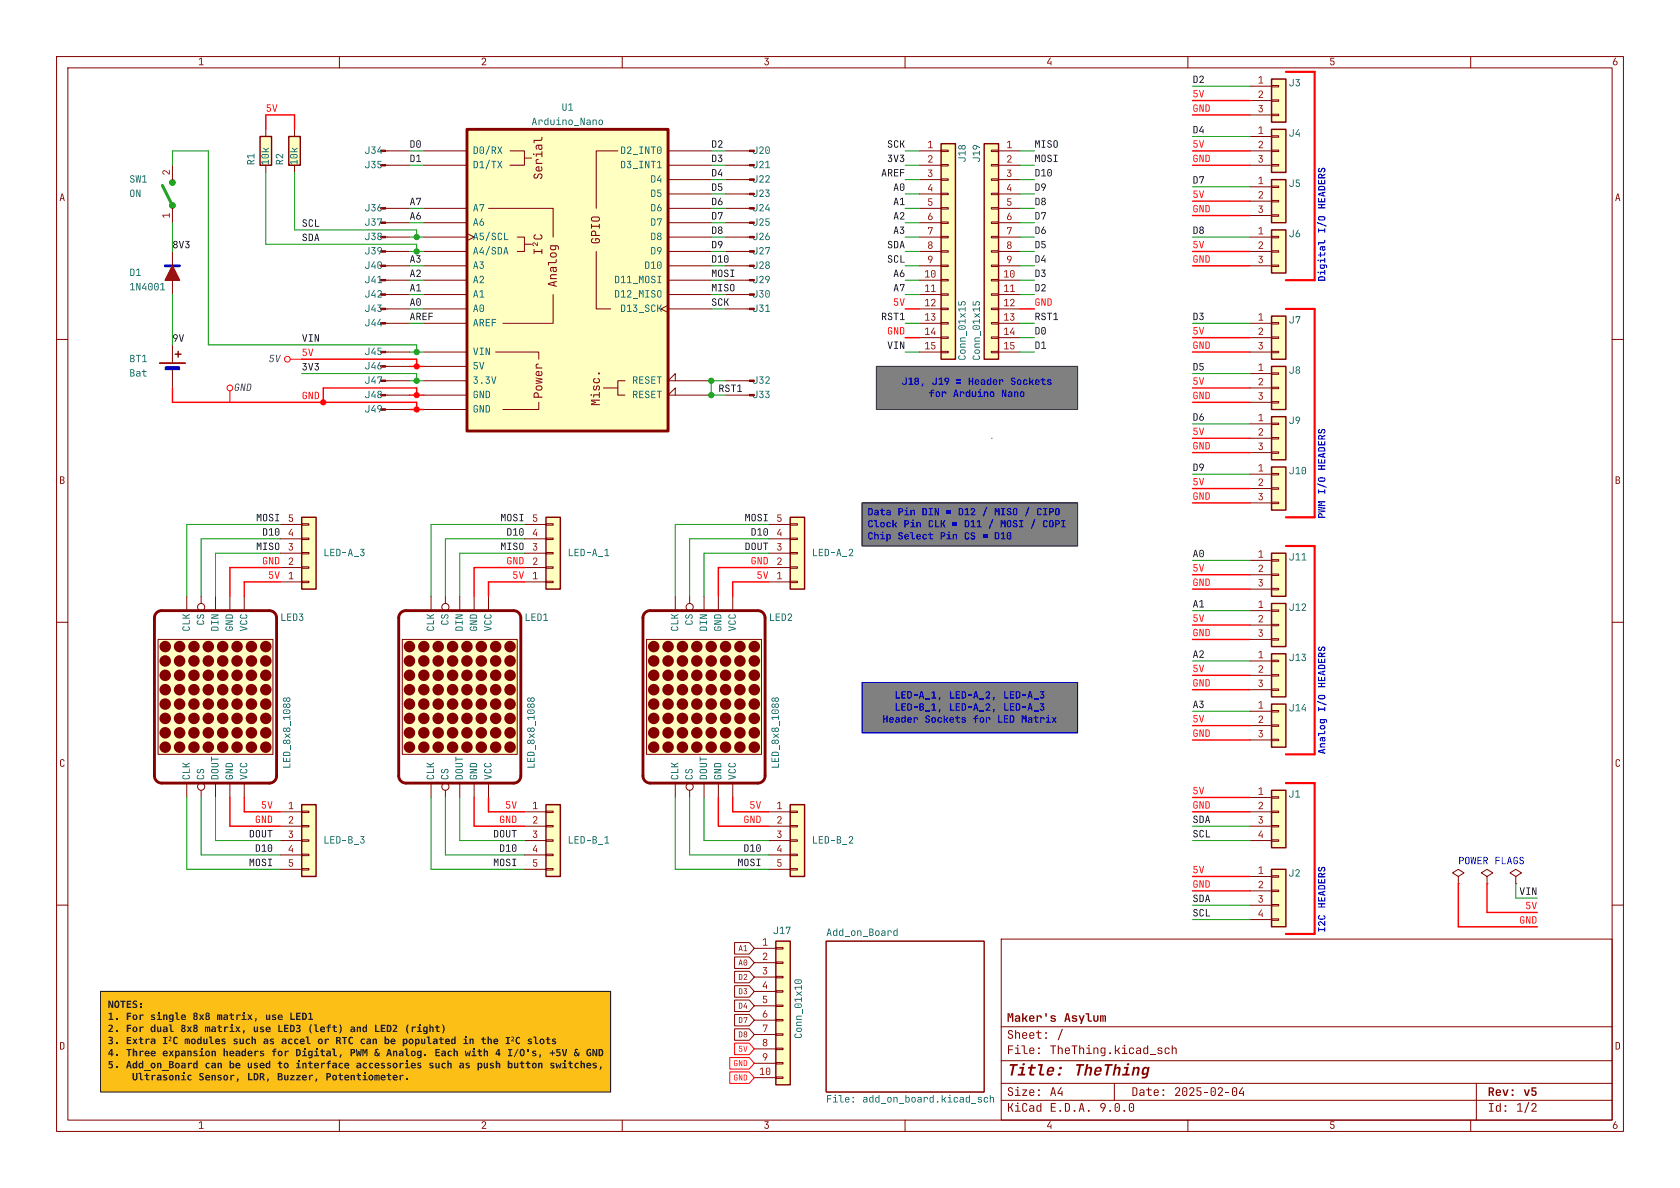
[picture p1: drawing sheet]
<svg xmlns="http://www.w3.org/2000/svg" width="297mm" height="210mm" viewBox="0 0 297 210" stroke-linecap="round" stroke-linejoin="round" font-family="sans-serif">
<defs><g id="words">
<g font-size="2.1" fill="#840000">
<text x="96.7" y="70.5" transform="rotate(-90 96.7 70.5)">Power</text>
<text x="106.8" y="71.8" transform="rotate(-90 106.8 71.8)">Misc.</text>
<text x="178" y="184.4">Sheet:</text>
<text x="188.1" y="181.4">Asylum</text>
<text x="178" y="194.5">Size:</text>
<text x="194.4" y="197.3">9.0.0</text>
<text x="263" y="194.5">Rev:</text>
</g>
<g font-size="1.8" fill="#0f0f0f">
<text x="210.8" y="14.9">D2</text>
<text x="210.8" y="23.8">D4</text>
<text x="72.4" y="28.9">D1</text>
<text x="156.8" y="28.9">3V3</text>
<text x="156.8" y="26.3">SCK</text>
<text x="182.9" y="26.3">MISO</text>
<text x="182.9" y="28.9">MOSI</text>
<text x="155.8" y="31.4">AREF</text>
<text x="157.9" y="33.9">A0</text>
<text x="182.9" y="31.4">D10</text>
<text x="182.9" y="33.9">D9</text>
<text x="210.8" y="32.7">D7</text>
<text x="53.3" y="40.3">SCL</text>
<text x="157.9" y="41.6">A3</text>
<text x="157.9" y="39">A2</text>
<text x="157.9" y="36.5">A1</text>
<text x="182.9" y="36.5">D8</text>
<text x="182.9" y="39">D7</text>
<text x="182.9" y="41.6">D6</text>
<text x="210.8" y="41.6">D8</text>
<text x="30.5" y="44.1">8V3</text>
<text x="53.3" y="42.8">SDA</text>
<text x="156.8" y="44.1">SDA</text>
<text x="156.8" y="46.6">SCL</text>
<text x="182.9" y="44.1">D5</text>
<text x="182.9" y="46.6">D4</text>
<text x="72.4" y="51.7">A1</text>
<text x="157.9" y="49.2">A6</text>
<text x="157.9" y="51.7">A7</text>
<text x="182.9" y="49.2">D3</text>
<text x="182.9" y="51.7">D2</text>
<text x="155.8" y="56.8">RST1</text>
<text x="182.9" y="59.3">D0</text>
<text x="182.9" y="56.8">RST1</text>
<text x="210.8" y="56.8">D3</text>
<text x="30.5" y="60.6">9V</text>
<text x="53.3" y="60.6">VIN</text>
<text x="53.3" y="65.7">3V3</text>
<text x="156.8" y="61.9">VIN</text>
<text x="182.9" y="61.9">D1</text>
<text x="210.8" y="65.7">D5</text>
<text x="127" y="69.5">RST1</text>
<text x="210.8" y="74.6">D6</text>
<text x="210.8" y="83.5">D9</text>
<text x="45.3" y="92.4">MOSI 5</text>
<text x="46.3" y="94.9">D10</text>
<text x="88.4" y="92.4">MOSI 5</text>
<text x="89.5" y="94.9">D10</text>
<text x="131.6" y="92.4">MOSI 5</text>
<text x="132.7" y="94.9">D10</text>
<text x="45.3" y="97.4">MISO 3</text>
<text x="88.4" y="97.4">MISO 3</text>
<text x="131.6" y="97.4">DOUT 3</text>
<text x="210.8" y="98.7">A0</text>
<text x="210.8" y="107.6">A1</text>
<text x="210.8" y="116.5">A2</text>
<text x="210.8" y="125.4">A3</text>
<text x="44" y="148.2">DOUT</text>
<text x="87.2" y="148.2">DOUT</text>
<text x="210.8" y="145.7">SDA</text>
<text x="210.8" y="148.2">SCL</text>
<text x="44" y="153.3">MOSI</text>
<text x="45.1" y="150.8">D10</text>
<text x="87.2" y="153.3">MOSI</text>
<text x="88.2" y="150.8">D10</text>
<text x="130.4" y="153.3">MOSI</text>
<text x="131.4" y="150.8">D10</text>
<text x="210.8" y="159.7">SDA</text>
<text x="268.6" y="158.4">VIN</text>
<text x="210.8" y="162.2">SCL</text>
</g>
<g font-size="1.8" fill="#f00">
<text x="210.8" y="17.4">5V</text>
<text x="47" y="20">5V</text>
<text x="210.8" y="20">GND</text>
<text x="210.8" y="26.3">5V</text>
<text x="210.8" y="28.9">GND</text>
<text x="210.8" y="35.2">5V</text>
<text x="210.8" y="37.8">GND</text>
<text x="210.8" y="46.6">GND</text>
<text x="210.8" y="44.1">5V</text>
<text x="156.8" y="59.3">GND</text>
<text x="157.9" y="54.3">5V</text>
<text x="182.9" y="54.3">GND</text>
<text x="210.8" y="59.3">5V</text>
<text x="53.3" y="63.2">5V</text>
<text x="210.8" y="61.9">GND</text>
<text x="53.3" y="70.8">GND</text>
<text x="210.8" y="68.2">5V</text>
<text x="210.8" y="70.8">GND</text>
<text x="210.8" y="77.1">5V</text>
<text x="210.8" y="79.7">GND</text>
<text x="210.8" y="86">5V</text>
<text x="210.8" y="88.6">GND</text>
<text x="46.3" y="100">GND 2</text>
<text x="89.5" y="100">GND 2</text>
<text x="132.7" y="100">GND 2</text>
<text x="210.8" y="101.3">5V</text>
<text x="47.4" y="102.5">5V</text>
<text x="90.6" y="102.5">5V</text>
<text x="133.8" y="102.5">5V</text>
<text x="210.8" y="103.8">GND</text>
<text x="210.8" y="110.1">5V</text>
<text x="210.8" y="112.7">GND</text>
<text x="210.8" y="119">5V</text>
<text x="210.8" y="121.6">GND</text>
<text x="210.8" y="127.9">5V</text>
<text x="210.8" y="130.5">GND</text>
<text x="46.1" y="143.2">5V</text>
<text x="89.3" y="143.2">5V</text>
<text x="132.5" y="143.2">5V</text>
<text x="210.8" y="140.6">5V</text>
<text x="210.8" y="143.2">GND</text>
<text x="45.1" y="145.7">GND</text>
<text x="88.2" y="145.7">GND</text>
<text x="131.4" y="145.7">GND</text>
<text x="210.8" y="154.6">5V</text>
<text x="210.8" y="157.1">GND</text>
<text x="269.6" y="160.9">5V</text>
<text x="268.6" y="163.5">GND</text>
</g>
<g font-size="1.8" fill="#a90000">
<text x="222.4" y="15">1</text>
<text x="222.4" y="17.5">2</text>
<text x="222.4" y="23.9">1</text>
<text x="222.4" y="20.1">3</text>
<text x="163.9" y="26.4">1</text>
<text x="163.9" y="29">2</text>
<text x="177.9" y="26.4">1</text>
<text x="177.9" y="29">2</text>
<text x="222.4" y="26.4">2</text>
<text x="222.4" y="29">3</text>
<text x="30.2" y="31" transform="rotate(-90 30.2 31)">2</text>
<text x="163.9" y="31.5">3</text>
<text x="163.9" y="34">4</text>
<text x="177.9" y="31.5">3</text>
<text x="177.9" y="34">4</text>
<text x="222.4" y="32.8">1</text>
<text x="222.4" y="35.3">2</text>
<text x="30.2" y="38.6" transform="rotate(-90 30.2 38.6)">1</text>
<text x="163.9" y="36.6">5</text>
<text x="163.9" y="39.1">6</text>
<text x="163.9" y="41.7">7</text>
<text x="177.9" y="36.6">5</text>
<text x="177.9" y="39.1">6</text>
<text x="177.9" y="41.7">7</text>
<text x="222.4" y="37.8">3</text>
<text x="222.4" y="41.7">1</text>
<text x="163.9" y="44.2">8</text>
<text x="163.9" y="46.7">9</text>
<text x="177.9" y="44.2">8</text>
<text x="177.9" y="46.7">9</text>
<text x="222.4" y="44.2">2</text>
<text x="222.4" y="46.7">3</text>
<text x="163.4" y="49.3">10</text>
<text x="163.4" y="51.8">11</text>
<text x="177.4" y="49.3">10</text>
<text x="177.4" y="51.8">11</text>
<text x="163.4" y="54.4">12</text>
<text x="163.4" y="56.9">13</text>
<text x="163.4" y="59.4">14</text>
<text x="177.4" y="54.4">12</text>
<text x="177.4" y="56.9">13</text>
<text x="177.4" y="59.4">14</text>
<text x="222.4" y="56.9">1</text>
<text x="222.4" y="59.4">2</text>
<text x="163.4" y="62">15</text>
<text x="177.4" y="62">15</text>
<text x="222.4" y="65.8">1</text>
<text x="222.4" y="62">3</text>
<text x="222.4" y="68.3">2</text>
<text x="222.4" y="70.9">3</text>
<text x="222.4" y="74.7">1</text>
<text x="222.4" y="77.2">2</text>
<text x="222.4" y="79.8">3</text>
<text x="222.4" y="83.6">1</text>
<text x="222.4" y="86.1">2</text>
<text x="222.4" y="88.6">3</text>
<text x="50.9" y="95">4</text>
<text x="94.1" y="95">4</text>
<text x="137.3" y="95">4</text>
<text x="222.4" y="98.8">1</text>
<text x="222.4" y="101.3">2</text>
<text x="50.9" y="102.6">1</text>
<text x="94.1" y="102.6">1</text>
<text x="137.3" y="102.6">1</text>
<text x="222.4" y="107.7">1</text>
<text x="222.4" y="103.9">3</text>
<text x="222.4" y="110.2">2</text>
<text x="222.4" y="112.8">3</text>
<text x="222.4" y="116.6">1</text>
<text x="222.4" y="119.1">2</text>
<text x="222.4" y="121.7">3</text>
<text x="222.4" y="125.5">1</text>
<text x="222.4" y="128">2</text>
<text x="222.4" y="130.6">3</text>
<text x="50.9" y="143.3">1</text>
<text x="94.1" y="143.3">1</text>
<text x="137.3" y="143.3">1</text>
<text x="222.4" y="140.7">1</text>
<text x="222.4" y="143.3">2</text>
<text x="50.9" y="145.8">2</text>
<text x="50.9" y="148.3">3</text>
<text x="94.1" y="145.8">2</text>
<text x="94.1" y="148.3">3</text>
<text x="137.3" y="145.8">2</text>
<text x="137.3" y="148.3">3</text>
<text x="222.4" y="145.8">3</text>
<text x="222.4" y="148.3">4</text>
<text x="50.9" y="150.9">4</text>
<text x="50.9" y="153.4">5</text>
<text x="94.1" y="150.9">4</text>
<text x="94.1" y="153.4">5</text>
<text x="137.3" y="150.9">4</text>
<text x="137.3" y="153.4">5</text>
<text x="222.4" y="154.7">1</text>
<text x="222.4" y="157.2">2</text>
<text x="222.4" y="159.8">3</text>
<text x="134.7" y="167.4">1</text>
<text x="222.4" y="162.3">4</text>
<text x="134.7" y="169.9">2</text>
<text x="134.7" y="172.5">3</text>
<text x="134.7" y="175">4</text>
<text x="134.7" y="177.5">5</text>
<text x="134.7" y="180.1">6</text>
<text x="134.7" y="182.6">7</text>
<text x="134.7" y="185.2">8</text>
<text x="134.2" y="190.2">10</text>
<text x="134.7" y="187.7">9</text>
</g>
<g font-size="1.8" fill="#006464">
<text x="93.9" y="22.8">Arduino_Nano</text>
<text x="133" y="27.8">J20</text>
<text x="133" y="53.2">J30</text>
<text x="171.4" y="63.8" transform="rotate(-90 171.4 63.8)">Conn_01x15</text>
<text x="173.9" y="63.8" transform="rotate(-90 173.9 63.8)">Conn_01x15</text>
<text x="146" y="165.7">Add_on_Board</text>
<text x="142.4" y="183.6" transform="rotate(-90 142.4 183.6)">Conn_01x10</text>
</g>
<g font-size="1.8" fill="#009600">
<text x="72.4" y="26.3">D0</text>
<text x="125.7" y="28.9">D3</text>
<text x="125.7" y="26.3">D2</text>
<text x="125.7" y="33.9">D5</text>
<text x="125.7" y="31.4">D4</text>
<text x="72.4" y="39">A6</text>
<text x="72.4" y="36.5">A7</text>
<text x="125.7" y="39">D7</text>
<text x="125.7" y="36.5">D6</text>
<text x="125.7" y="41.6">D8</text>
<text x="72.4" y="46.6">A3</text>
<text x="125.7" y="44.1">D9</text>
<text x="125.7" y="46.6">D10</text>
<text x="72.4" y="49.2">A2</text>
<text x="125.7" y="49.2">MOSI</text>
<text x="125.7" y="51.7">MISO</text>
<text x="72.4" y="56.8">AREF</text>
<text x="72.4" y="54.3">A0</text>
<text x="125.7" y="54.3">SCK</text>
</g>
<g font-size="1.8" fill="#0000c2">
<text x="234.5" y="41.3" transform="rotate(-90 234.5 41.3)">I/O</text>
<text x="234.5" y="37" transform="rotate(-90 234.5 37)">HEADERS</text>
<text x="234.5" y="49.8" transform="rotate(-90 234.5 49.8)">Digital</text>
<text x="168.5" y="70.8">Arduino</text>
<text x="169" y="68.7">= Header</text>
<text x="177" y="70.8">Nano</text>
<text x="234.5" y="83.2" transform="rotate(-90 234.5 83.2)">HEADERS</text>
<text x="153.4" y="93.9">Clock</text>
<text x="158.7" y="91.8">Pin</text>
<text x="159.7" y="93.9">Pin</text>
<text x="234.5" y="91.7" transform="rotate(-90 234.5 91.7)">PWMI/O</text>
<text x="166.1" y="96">Pin</text>
<text x="234.5" y="125.9" transform="rotate(-90 234.5 125.9)">I/O</text>
<text x="234.5" y="121.6" transform="rotate(-90 234.5 121.6)">HEADERS</text>
<text x="156" y="128.4">Header</text>
<text x="234.5" y="133.4" transform="rotate(-90 234.5 133.4)">Analog</text>
<text x="257.8" y="153">POWERFLAGS</text>
<text x="234.5" y="160.6" transform="rotate(-90 234.5 160.6)">HEADERS</text>
<text x="234.5" y="164.9" transform="rotate(-90 234.5 164.9)">I2C</text>
</g>
<g font-size="1.8" fill="#231f20">
<text x="19" y="178.4">NOTES:</text>
<text x="19" y="180.5">1.</text>
<text x="19" y="182.7">2.</text>
<text x="19" y="184.8">3.</text>
<text x="22.3" y="180.5">For</text>
<text x="22.3" y="182.7">For</text>
<text x="22.3" y="184.8">Extra</text>
<text x="26.5" y="180.5">single</text>
<text x="26.5" y="182.7">dual</text>
<text x="28.7" y="184.8">I^{2}C</text>
<text x="31.9" y="182.7">8x8</text>
<text x="32.6" y="184.8">modules</text>
<text x="34" y="180.5">8x8</text>
<text x="36.2" y="182.7">matrix,</text>
<text x="38.3" y="180.5">matrix,</text>
<text x="41.1" y="184.8">such as</text>
<text x="44.7" y="182.7">use LED3 (left)</text>
<text x="46.9" y="180.5">use LED1</text>
<text x="49.7" y="184.8">accel</text>
<text x="56.1" y="184.8">or</text>
<text x="59.3" y="184.8">RTC can be populated</text>
<text x="61.8" y="182.7">and LED2 (right)</text>
<text x="81.8" y="184.8">in</text>
<text x="85" y="184.8">the</text>
<text x="93.1" y="184.8">slots</text>
<text x="19" y="186.9">4.</text>
<text x="19" y="189.1">5.</text>
<text x="22.3" y="186.9">Three</text>
<text x="22.3" y="189.1">Add_on_Board can be used to</text>
<text x="23.3" y="191.2">Ultrasonic</text>
<text x="28.7" y="186.9">expansion</text>
<text x="35.1" y="191.2">Sensor,</text>
<text x="39.4" y="186.9">headers</text>
<text x="43.6" y="191.2">LDR, Buzzer,</text>
<text x="47.9" y="186.9">for</text>
<text x="52.2" y="189.1">interface</text>
<text x="52.2" y="186.9">Digital,</text>
<text x="57.6" y="191.2">Potentiometer.</text>
<text x="61.8" y="186.9">PWM&amp; Analog.</text>
<text x="62.9" y="189.1">accessories</text>
<text x="75.7" y="189.1">such as</text>
<text x="76.8" y="186.9">Each with</text>
<text x="84.3" y="189.1">push button</text>
<text x="87.5" y="186.9">4 I/O's,</text>
<text x="97.1" y="189.1">switches,</text>
<text x="97.1" y="186.9">+5V &amp; GND</text>
</g>
</g></defs>
<path d="M10 10h277v190h-277zM12 12h273v186h-273zM60 10v2M110 10v2M160 10v2M210 10v2M260 10v2M177 166h108v32h-108z" fill="none" stroke="#840000" stroke-width=".18"/>
<g fill="#840000">
<path d="M35.2 10.4l.5-.2v1.2h.3v.1h-.8v-.1h.3v-1l-.3 .2z"/>
<path d="M85.3 10.3a.43 .43 0 0 1 .6 .1 .43 .43 0 0 1-.2 .6l-.3 .4h.6v.1h-.8l.4-.6a.28 .28 0 0 0 .2-.4 .28 .28 0 0 0-.5 0l-.2 .1z"/>
<path d="M135.2 10.2h.7l-.3 .5a.42 .42 0 0 1 .4 .4 .42 .42 0 0 1-.4 .4 .42 .42 0 0 1-.5-.3h.2a.29 .29 0 0 0 .4 .1 .29 .29 0 0 0 .1-.4 .29 .29 0 0 0-.4-.1l.3-.4h-.5z"/>
<path d="M185.6 10.2h.2l-.5 .9h.4v-.3h.2v.7h-.2v-.3h-.6v-.2z"/>
<path d="M235.2 10.2h.7v.2h-.6v.3a.46 .46 0 0 1 .6 .2 .46 .46 0 0 1-.1 .6h-.5l-.2-.3h.2a.27 .27 0 0 0 .3 .2 .27 .27 0 0 0 .2-.3 .27 .27 0 0 0-.3-.2h-.3z"/>
<path d="M285.5 10.2h.2l-.3 .6a.42 .42 0 0 1 .6 .3 .42 .42 0 0 1-.5 .5 .42 .42 0 0 1-.4-.5h.2a.27 .27 0 0 0 .4 .3 .27 .27 0 0 0 0-.5 .27 .27 0 0 0-.4 .1l-.2 .1z"/>
</g>
<path d="M60 198v2M110 198v2M160 198v2M210 198v2M260 198v2" fill="none" stroke="#840000" stroke-width=".18"/>
<g fill="#840000">
<path d="M35.2 198.4l.5-.2v1.2h.3v.1h-.8v-.1h.3v-1l-.3 .2z"/>
<path d="M85.3 198.3a.43 .43 0 0 1 .6 .1 .43 .43 0 0 1-.2 .6l-.3 .4h.6v.1h-.8l.4-.6a.28 .28 0 0 0 .2-.4 .28 .28 0 0 0-.5 0l-.2 .1z"/>
<path d="M135.2 198.2h.7l-.3 .5a.42 .42 0 0 1 .4 .4 .42 .42 0 0 1-.4 .5 .42 .42 0 0 1-.5-.4h.2a.29 .29 0 0 0 .4 .1 .29 .29 0 0 0 .1-.4 .29 .29 0 0 0-.4 0l.3-.5h-.5z"/>
<path d="M185.6 198.2h.2l-.5 .9h.4v-.3h.2v.7h-.2v-.2h-.6v-.3z"/>
<path d="M235.2 198.2h.7v.2h-.6v.3a.46 .46 0 0 1 .6 .2 .46 .46 0 0 1-.1 .6h-.5l-.2-.3h.2a.27 .27 0 0 0 .3 .2 .27 .27 0 0 0 .2-.3 .27 .27 0 0 0-.3-.2h-.3z"/>
<path d="M285.5 198.2h.2l-.3 .6a.42 .42 0 0 1 .6 .3 .42 .42 0 0 1-.5 .5 .42 .42 0 0 1-.4-.5h.2a.27 .27 0 0 0 .4 .3 .27 .27 0 0 0 0-.5 .27 .27 0 0 0-.4 .2h-.2z"/>
</g>
<path d="M10 60h2M10 110h2M10 160h2" fill="none" stroke="#840000" stroke-width=".18"/>
<g fill="#840000">
<path d="M10.9 34.2h.2l.4 1.3h-.2l-.1-.3h-.4l-.1 .3h-.2l.2-.5h.5l-.2-.7-.2 .7h-.1z"/>
<path d="M10.6 84.2l.7 .2 .1 .3-.2 .1a.36 .36 0 0 1 .2 .4 .36 .36 0 0 1-.4 .3h-.4v-.1h.5l.1-.4-.4-.1v.5h-.2v-.6h.5l.1-.3-.4-.1v.4h-.2z"/>
<path d="M10.7 134.3l.5-.1 .2 .3-.2 .1-.2-.3-.2 .1v.9l.3 .1 .1-.2h.2a.39 .39 0 0 1-.4 .4 .39 .39 0 0 1-.4-.4z"/>
<path d="M10.6 184.2l.6 .1 .2 .3-.1 .8-.7 .1v-.1a.38 .38 0 0 0 .6-.3v-.6l-.4-.1v1h-.2z"/>
</g>
<path d="M285 60h2M285 110h2M285 160h2" fill="none" stroke="#840000" stroke-width=".18"/>
<g fill="#840000">
<path d="M285.9 34.2h.2l.4 1.3h-.2l-.1-.3h-.4l-.1 .3h-.2l.2-.5h.5l-.2-.7-.2 .7h-.1z"/>
<path d="M285.6 84.2l.7 .2 .1 .3-.2 .1a.36 .36 0 0 1 .2 .4 .36 .36 0 0 1-.4 .3h-.4v-.1h.5l.1-.4-.4-.1v.5h-.2v-.6h.5l.1-.3-.4-.1v.4h-.2z"/>
<path d="M285.7 134.3l.5-.1 .2 .3-.2 .1-.2-.3-.2 .1v.9l.3 .1 .1-.2h.2a.39 .39 0 0 1-.4 .4 .39 .39 0 0 1-.4-.4z"/>
<path d="M285.6 184.2l.6 .1 .2 .3-.1 .8-.7 .1v-.1a.38 .38 0 0 0 .6-.3v-.6l-.4-.1v1h-.2z"/>
<path d="M200.2 192.2l.6 .1 .3 .4-.1 .9-.3 .1h-.5v-.1a.44 .44 0 0 0 .7-.3v-.8l-.5-.1v1.2h-.2z"/>
<path d="M201.5 192.7l.4-.1a.37 .37 0 0 1 .4 .3v.8h-.2v-.2a.38 .38 0 0 1-.4 .2 .38 .38 0 0 1-.3-.3h.2l.2 .2a.3 .3 0 0 0 .3-.1 .3 .3 0 0 0 0-.3h-.4l-.1 .2h-.2l.2-.3 .5-.1a.26 .26 0 0 0-.1-.3 .26 .26 0 0 0-.4 .2h-.1z"/>
<path d="M202.6 192.6h.4v-.3h.1v.3h.5v.1h-.5v.8l.5 .1v.1l-.6-.1v-.9h-.4z"/>
<path d="M204.1 192.7l.5-.1a.49 .49 0 0 1 .3 .6h-.8a.29 .29 0 0 0 .2 .4 .29 .29 0 0 0 .4-.2h.2a.46 .46 0 0 1-.6 .3 .46 .46 0 0 1-.3-.4v-.3l.7 .1a.27 .27 0 0 0-.3-.4 .27 .27 0 0 0-.3 .3h-.1z"/>
<path d="M207.8 192.3a.5 .5 0 0 1 .8 .1 .5 .5 0 0 1-.2 .7l-.4 .5h.7v.1h-1v-.1l.5-.6a.33 .33 0 0 0 .3-.5 .33 .33 0 0 0-.6 0v.1h-.2z"/>
<path d="M209.1 192.3l.1-.1a.46 .46 0 0 1 .7 .4v.7a.46 .46 0 0 1-.5 .5 .46 .46 0 0 1-.4-.5v-.7h.2v.7a.28 .28 0 0 0 .2 .3 .28 .28 0 0 0 .3-.3v-.7a.28 .28 0 0 0-.3-.3 .28 .28 0 0 0-.2 .3h-.2z"/>
<path d="M210.4 192.3a.5 .5 0 0 1 .7 .1 .5 .5 0 0 1-.2 .7l-.4 .5h.7v.1h-.9v-.1l.5-.6a.33 .33 0 0 0 .2-.5 .33 .33 0 0 0-.5 0l-.1 .1h-.2z"/>
<path d="M211.5 192.2h.9v.2h-.7v.4a.53 .53 0 0 1 .7 .2 .53 .53 0 0 1-.1 .6l-.2 .1a.45 .45 0 0 1-.6-.4h.2a.31 .31 0 0 0 .3 .3 .31 .31 0 0 0 .3-.4 .31 .31 0 0 0-.3-.3h-.5z"/>
<path d="M212.9 193h.7v.1h-.7z"/>
<path d="M214.1 192.3l.2-.1a.46 .46 0 0 1 .6 .4v.7a.46 .46 0 0 1-.4 .5 .46 .46 0 0 1-.5-.5v-.7h.2v.7a.28 .28 0 0 0 .3 .3 .28 .28 0 0 0 .3-.3v-.7a.28 .28 0 0 0-.3-.3 .28 .28 0 0 0-.3 .3h-.2z"/>
<path d="M215.4 192.3a.5 .5 0 0 1 .8 .1 .5 .5 0 0 1-.3 .7l-.4 .5h.7v.1h-.9v-.1l.5-.6a.33 .33 0 0 0 .2-.5 .33 .33 0 0 0-.5 0v.1h-.2z"/>
<path d="M216.7 193h.6v.1h-.6z"/>
<path d="M217.9 192.3l.2-.1a.46 .46 0 0 1 .6 .4v.7a.46 .46 0 0 1-.4 .5 .46 .46 0 0 1-.5-.5v-.7h.2v.7a.28 .28 0 0 0 .3 .3 .28 .28 0 0 0 .2-.3v-.7a.28 .28 0 0 0-.2-.3 .28 .28 0 0 0-.3 .3h-.2z"/>
<path d="M219.6 192.2h.2l-.6 1h.5v-.4h.2v.9h-.2v-.3h-.7v-.3z"/>
<circle cx="205.7" cy="192.7" r=".17"/>
<circle cx="205.7" cy="193.6" r=".17"/>
<circle cx="209.4" cy="193" r=".13"/>
<circle cx="214.5" cy="193" r=".13"/>
<circle cx="218.3" cy="193" r=".13"/>
</g>
<path d="M177 194.5h108" fill="none" stroke="#840000" stroke-width=".18"/>
<g fill="#840000">
<path d="M178.2 195h.2v.7h.2l.4-.7h.2l-.4 .7 .4 .8h-.2l-.4-.7h-.2v.7h-.2z"/>
<path d="M179.5 195.4h.5v1h.4v.1h-1v-.1h.4v-.9h-.3z"/>
<path d="M180.8 195.1l.3-.1a.43 .43 0 0 1 .5 .4h-.2a.26 .26 0 0 0-.2-.3 .26 .26 0 0 0-.3 .3v.7a.26 .26 0 0 0 .3 .3 .26 .26 0 0 0 .2-.3h.2a.45 .45 0 0 1-.4 .5 .45 .45 0 0 1-.5-.5z"/>
<path d="M182 195.5l.4-.1a.37 .37 0 0 1 .4 .3v.8h-.1v-.2a.38 .38 0 0 1-.5 .2 .38 .38 0 0 1-.3-.3h.2l.2 .2a.3 .3 0 0 0 .3-.1 .3 .3 0 0 0 .1-.3h-.4l-.2 .2h-.2l.2-.3 .6-.1a.26 .26 0 0 0-.2-.3 .26 .26 0 0 0-.3 .2h-.2z"/>
<path d="M183.3 195.5l.4-.1 .2 .2v-.6h.2v1.5h-.2v-.2l-.1 .2h-.4l-.2-.3v-.4h.2v.3a.25 .25 0 0 0 .3 .3 .25 .25 0 0 0 .2-.3v-.3a.25 .25 0 0 0-.2-.3 .25 .25 0 0 0-.3 .3h-.2z"/>
<path d="M185.8 195h.8v.2h-.6v.4h.6v.2h-.6v.6h.6v.1h-.8z"/>
<path d="M188.3 195l.6 .1 .2 .4-.1 .9-.2 .1h-.5v-.1a.44 .44 0 0 0 .7-.3l-.1-.8-.4-.1v1.2h-.2z"/>
<path d="M191.1 195h.2l.4 1.5h-.1l-.1-.4h-.5l-.1 .4h-.2l.1-.5h.6l-.2-.9-.2 .9h-.2z"/>
<path d="M194.7 195.1a.53 .53 0 0 1 .7 .1 .53 .53 0 0 1 0 .7l-.4 .6h-.2l.4-.6-.5-.1-.2-.3h.2a.31 .31 0 0 0 .4 .2 .31 .31 0 0 0 .1-.5 .31 .31 0 0 0-.5 .2l-.2 .1z"/>
<path d="M197.2 195.1l.1-.1a.46 .46 0 0 1 .7 .4v.7a.46 .46 0 0 1-.5 .5 .46 .46 0 0 1-.4-.5v-.7h.1v.7a.28 .28 0 0 0 .3 .3 .28 .28 0 0 0 .3-.3v-.7a.28 .28 0 0 0-.3-.3 .28 .28 0 0 0-.3 .3h-.1z"/>
<path d="M199.7 195.1l.1-.1a.46 .46 0 0 1 .7 .4v.7a.46 .46 0 0 1-.5 .5 .46 .46 0 0 1-.4-.5v-.7h.2v.7a.28 .28 0 0 0 .2 .3 .28 .28 0 0 0 .3-.3v-.7a.28 .28 0 0 0-.3-.3 .28 .28 0 0 0-.2 .3h-.2z"/>
<circle cx="187.4" cy="196.4" r=".17"/>
<circle cx="190" cy="196.4" r=".17"/>
<circle cx="192.5" cy="196.4" r=".17"/>
<circle cx="200" cy="195.8" r=".13"/>
</g>
<path d="M177 191.5h108" fill="none" stroke="#840000" stroke-width=".18"/>
<g fill="#840000">
<path d="M263.2 192.2h.6l.3 .3a.46 .46 0 0 1-.2 .6l.3 .6h-.3l-.3-.6h-.2v.6h-.2v-.8h.5l.2-.2-.1-.2-.4-.1v.5h-.2z"/>
<path d="M269.4 192.6h.2l.3 .9 .3-.9h.3l-.4 1.1h-.3z"/>
<path d="M270.7 192.2h.9v.2h-.6v.4a.52 .52 0 0 1 .7 .3 .52 .52 0 0 1-.4 .6 .52 .52 0 0 1-.6-.4h.2a.26 .26 0 0 0 .4 .2 .26 .26 0 0 0 .2-.3 .26 .26 0 0 0-.3-.2h-.5z"/>
<path d="M178.3 192.3l.2-.1h.4l.2 .4h-.2a.25 .25 0 0 0-.4-.2 .25 .25 0 0 0 0 .4 .49 .49 0 0 1 .6 .4 .49 .49 0 0 1-.3 .6 .49 .49 0 0 1-.6-.3v-.2h.1a.29 .29 0 0 0 .5 .3 .29 .29 0 0 0-.1-.5 .47 .47 0 0 1-.5-.7z"/>
<path d="M186.1 192.2h.2l.4 1.5h-.2l-.1-.4h-.4l-.1 .4h-.2l.1-.5h.6l-.2-.9-.2 .9h-.2z"/>
<path d="M187.5 192.2h.2l-.6 1h.6v-.4h.1v.9h-.1v-.3h-.7v-.3z"/>
<path d="M263.2 195h.8v.2h-.3v1.2h.3v.1h-.8v-.1h.3v-1.2h-.3z"/>
<path d="M264.5 195.5l.4-.1 .2 .2v-.6h.2v1.5h-.2v-.2l-.1 .2h-.4l-.1-.3-.1-.4h.2v.3a.25 .25 0 0 0 .3 .3 .25 .25 0 0 0 .2-.3v-.3a.25 .25 0 0 0-.2-.3 .25 .25 0 0 0-.3 .3h-.2z"/>
<path d="M268.2 195.3l.4-.3h.2v1.4h.4v.1h-1v-.1h.4v-1.2l-.4 .3z"/>
<path d="M270.2 194.8h.2l-.7 2h-.2z"/>
<path d="M270.8 195.1a.5 .5 0 0 1 .8 .1 .5 .5 0 0 1-.2 .7l-.4 .5h.7v.1h-1v-.1l.5-.6a.33 .33 0 0 0 .3-.5 .33 .33 0 0 0-.6 0v.1h-.2z"/>
<circle cx="179.9" cy="192.2" r=".14"/>
<circle cx="183.7" cy="192.7" r=".17"/>
<circle cx="183.7" cy="193.6" r=".17"/>
<circle cx="266.1" cy="195.5" r=".17"/>
<circle cx="266.1" cy="196.4" r=".17"/>
</g>
<path d="M177 187.5h108" fill="none" stroke="#840000" stroke-width=".18"/>
<g fill="#840000">
<path d="M178.6 188.1h1.3v.3h-.5l-.4 1.7h-.3l.3-1.7h-.5z"/>
<path d="M180.3 188.6h.8l-.3 1.2h.5l-.1 .3h-1.3l.1-.3h.5l.2-.9h-.5z"/>
<path d="M181.8 188.6h.4l.1-.4h.3l-.1 .4h.6v.3h-.6l-.2 .9h.6l-.1 .3h-.5a.34 .34 0 0 1-.3-.4l.1-.8h-.4z"/>
<path d="M183.5 188.1h.9l-.3 1.6 .5 .1v.3h-.5a.37 .37 0 0 1-.4-.5l.3-1.2h-.5z"/>
<path d="M185.3 188.8l.1-.1a.59 .59 0 0 1 .8 0 .59 .59 0 0 1 .1 .8h-.9a.29 .29 0 0 0 .1 .4 .29 .29 0 0 0 .4-.2h.3a.63 .63 0 0 1-.8 .5 .63 .63 0 0 1-.3-1h.9a.31 .31 0 0 0-.3-.4 .31 .31 0 0 0-.3 .4h-.3z"/>
<path d="M190.3 188.1h1.4l-.1 .3h-.5l-.4 1.7h-.3l.4-1.7h-.6z"/>
<path d="M192.1 188.1h.3l-.2 .8a.44 .44 0 0 1 .6-.3 .44 .44 0 0 1 .3 .5l-.2 1h-.4l.2-.9a.27 .27 0 0 0-.2-.3 .27 .27 0 0 0-.3 .3l-.2 .9h-.4z"/>
<path d="M193.7 188.8l.1-.1a.59 .59 0 0 1 .8 0 .59 .59 0 0 1 .1 .8h-.9a.29 .29 0 0 0 .1 .4 .29 .29 0 0 0 .4-.2h.3a.63 .63 0 0 1-.8 .5 .63 .63 0 0 1-.3-1h.9a.31 .31 0 0 0-.3-.4 .31 .31 0 0 0-.3 .4h-.3z"/>
<path d="M195.3 188.1h1.4v.3h-.6l-.3 1.7h-.4l.4-1.7h-.5z"/>
<path d="M197.1 188.1h.3l-.1 .8a.44 .44 0 0 1 .5-.3 .44 .44 0 0 1 .3 .5l-.2 1h-.3l.2-.9a.27 .27 0 0 0-.3-.3 .27 .27 0 0 0-.3 .3l-.2 .9h-.3z"/>
<path d="M198.7 188.6h.8l-.2 1.2h.4v.3h-1.3v-.3h.5l.2-.9h-.4z"/>
<path d="M200.4 188.6h.3l-.1 .3a.44 .44 0 0 1 .6-.3 .44 .44 0 0 1 .3 .5l-.2 1h-.4l.2-.9a.27 .27 0 0 0-.3-.3 .27 .27 0 0 0-.2 .3l-.2 .9h-.4z"/>
<path d="M202.1 188.7a.42 .42 0 0 1 .4-.1 .42 .42 0 0 1 .4 .2v-.2h.4l-.4 1.5a.66 .66 0 0 1-.7 .5h-.4l.1-.3h.6l.2-.5a.44 .44 0 0 1-.6 .2 .44 .44 0 0 1-.3-.5h.4a.29 .29 0 0 0 .3 .2 .29 .29 0 0 0 .2-.3l.1-.2a.28 .28 0 0 0-.3-.3 .28 .28 0 0 0-.3 .3v.3h-.4z"/>
<path d="M178.2 184.8h.9v.2h-.7v.5h.6v.1h-.6v.7h-.2z"/>
<path d="M179.5 185.2h.5v1h.4v.1h-1v-.1h.4v-.9h-.3z"/>
<path d="M180.6 184.8h.6v1.3l.5 .1v.1h-.5l-.2-.1v-1.2h-.4z"/>
<path d="M182.1 185.3l.5-.1a.49 .49 0 0 1 .3 .6h-.8a.29 .29 0 0 0 .2 .4 .29 .29 0 0 0 .4-.2h.2a.46 .46 0 0 1-.6 .3 .46 .46 0 0 1-.3-.4v-.3l.7 .1a.27 .27 0 0 0-.3-.4 .27 .27 0 0 0-.3 .3h-.1z"/>
<path d="M185.7 184.8h1v.2h-.4v1.3h-.2v-1.3h-.4z"/>
<path d="M187 184.8h.2v.6l.2-.2 .4 .1 .1 1h-.2v-.7a.25 .25 0 0 0-.3-.3 .25 .25 0 0 0-.2 .3v.7h-.2z"/>
<path d="M188.4 185.3l.5-.1a.49 .49 0 0 1 .3 .6h-.8a.29 .29 0 0 0 .2 .4 .29 .29 0 0 0 .4-.2h.1a.46 .46 0 0 1-.5 .3 .46 .46 0 0 1-.4-.4l.1-.3 .7 .1a.27 .27 0 0 0-.3-.4 .27 .27 0 0 0-.3 .3h-.1z"/>
<path d="M189.4 184.8h1.1v.2h-.4v1.3h-.2v-1.3h-.5z"/>
<path d="M190.8 184.8h.2v.6l.2-.2 .4 .1 .1 1h-.2v-.7a.25 .25 0 0 0-.3-.3 .25 .25 0 0 0-.2 .3v.7h-.2z"/>
<path d="M192.1 185.2h.5v1h.4v.1h-1v-.1h.4v-.9h-.3z"/>
<path d="M193.3 185.2h.2v.2l.2-.2 .4 .1 .1 1h-.2v-.7a.25 .25 0 0 0-.3-.3 .25 .25 0 0 0-.2 .3v.7h-.2z"/>
<path d="M194.7 185.3l.3-.1 .2 .2v-.2h.2v1.4l-.7 .1v-.2h.5v-.5l-.1 .2h-.3a.48 .48 0 0 1-.2-.6h.1v.2a.25 .25 0 0 0 .3 .3 .25 .25 0 0 0 .2-.3v-.2a.25 .25 0 0 0-.2-.3 .25 .25 0 0 0-.3 .3h-.1z"/>
<path d="M197.1 184.8h.2v.9h.2l.3-.5h.2l-.3 .5 .4 .6h-.3l-.3-.5h-.2v.5h-.2z"/>
<path d="M198.4 185.2h.5v1h.4v.1h-1v-.1h.4v-.9h-.3z"/>
<path d="M199.7 185.3l.3-.1a.41 .41 0 0 1 .5 .4h-.2l-.1-.3a.27 .27 0 0 0-.4 .3v.3a.27 .27 0 0 0 .2 .3 .27 .27 0 0 0 .3-.2h.2a.46 .46 0 0 1-.5 .4 .46 .46 0 0 1-.4-.5z"/>
<path d="M200.9 185.3l.4-.1a.37 .37 0 0 1 .4 .3v.8h-.2v-.2a.38 .38 0 0 1-.4 .2 .38 .38 0 0 1-.3-.3h.2l.2 .2a.3 .3 0 0 0 .3-.1 .3 .3 0 0 0 0-.3h-.4l-.1 .2h-.2l.2-.3 .5-.1a.26 .26 0 0 0-.1-.3 .26 .26 0 0 0-.4 .2h-.1z"/>
<path d="M202.2 185.3l.4-.1 .2 .2v-.6h.2v1.5h-.2v-.2l-.2 .2h-.3l-.2-.3v-.4h.2v.3a.25 .25 0 0 0 .2 .3 .25 .25 0 0 0 .3-.3v-.3a.25 .25 0 0 0-.3-.3 .25 .25 0 0 0-.2 .3h-.2z"/>
<path d="M203.3 186.4h1v.1h-1z"/>
<path d="M204.7 185.2h.6l.2 .3h-.2a.22 .22 0 0 0-.3-.2 .22 .22 0 0 0-.1 .3l.3 .1a.39 .39 0 0 1 .3 .5 .39 .39 0 0 1-.7 .1l-.2-.2 .2-.1a.23 .23 0 0 0 .3 .2 .23 .23 0 0 0 .1-.4l-.5-.1z"/>
<path d="M206 185.3l.3-.1a.41 .41 0 0 1 .5 .4h-.2l-.1-.3a.27 .27 0 0 0-.4 .3v.3a.27 .27 0 0 0 .2 .3 .27 .27 0 0 0 .3-.2h.2a.46 .46 0 0 1-.5 .4 .46 .46 0 0 1-.4-.5z"/>
<path d="M207.1 184.8h.2v.6l.3-.2 .4 .1v1h-.2v-.7a.25 .25 0 0 0-.2-.3 .25 .25 0 0 0-.3 .3v.7h-.2z"/>
<circle cx="181" cy="188.1" r=".22"/>
<circle cx="187.5" cy="188.8" r=".25"/>
<circle cx="187.3" cy="189.9" r=".25"/>
<circle cx="199.4" cy="188.1" r=".22"/>
<circle cx="183.7" cy="185.3" r=".17"/>
<circle cx="183.7" cy="186.2" r=".17"/>
<circle cx="192.5" cy="184.8" r=".14"/>
<circle cx="196.3" cy="186.2" r=".17"/>
<circle cx="198.8" cy="184.8" r=".14"/>
</g>
<path d="M177 181.5h108" fill="none" stroke="#840000" stroke-width=".18"/>
<g fill="#840000">
<path d="M178.3 182.2l.2-.1h.4l.2 .4h-.2a.25 .25 0 0 0-.4-.2 .25 .25 0 0 0 0 .4 .49 .49 0 0 1 .6 .4 .49 .49 0 0 1-.3 .6 .49 .49 0 0 1-.6-.3v-.2h.1a.29 .29 0 0 0 .5 .3 .29 .29 0 0 0-.1-.5 .47 .47 0 0 1-.5-.7z"/>
<path d="M179.5 182.1h.1v.6l.3-.2 .4 .1v1h-.2v-.7a.25 .25 0 0 0-.2-.3 .25 .25 0 0 0-.3 .3v.7h-.1z"/>
<path d="M187.7 181.9h.2l-.7 2h-.2z"/>
<path d="M178.1 179.1h.4l.1 .7 .2-.7h.3v1.5h-.2l.1-1.4-.3 .8h-.2l-.2-.8 .1 1.4h-.3z"/>
<path d="M179.5 179.6l.3-.1a.43 .43 0 0 1 .6 .3v.8h-.3v-.2l-.2 .2h-.3l-.2-.3h.2l.2 .1a.25 .25 0 0 0 .2 0 .25 .25 0 0 0 .1-.3l-.7 .2 .2-.3 .5-.1a.21 .21 0 0 0-.2-.2 .21 .21 0 0 0-.2 .1h-.3z"/>
<path d="M180.7 179.1h.3v.8h.1l.3-.4h.3l-.3 .5 .3 .6h-.3l-.3-.4h-.1v.4h-.3z"/>
<path d="M182 179.6l.6-.1a.5 .5 0 0 1 .3 .6h-.7a.25 .25 0 0 0 .1 .3 .25 .25 0 0 0 .3-.1h.3a.49 .49 0 0 1-.6 .3 .49 .49 0 0 1-.4-.4v-.3h.7a.23 .23 0 0 0-.2-.2 .23 .23 0 0 0-.2 .2h-.3z"/>
<path d="M183.2 179.5h.3v.2l.3-.2a.4 .4 0 0 1 .4 .5h-.3a.22 .22 0 0 0-.1-.3 .22 .22 0 0 0-.3 .2v.7h-.3z"/>
<path d="M184.8 179.1h.3l-.1 .6h-.2z"/>
<path d="M185.8 179.5h.7l.2 .3-.5-.1-.2 .1v.1h.4a.4 .4 0 0 1 .2 .6 .4 .4 0 0 1-.6 .1l-.2-.1-.1-.2 .4 .1 .3-.1-.4-.2a.34 .34 0 0 1-.3-.2 .34 .34 0 0 1 .1-.4z"/>
<path d="M188.5 179.1h.4l.4 1.5h-.3l-.1-.3h-.4l-.1 .3h-.3l.2-.6h.6l-.2-.7-.2 .7h-.2z"/>
<path d="M191.9 179.1h.6l.1 1.2 .4 .1v.2h-.4l-.3-.1v-1.2h-.4z"/>
<circle cx="184.9" cy="182.6" r=".17"/>
<circle cx="184.9" cy="183.5" r=".17"/>
</g>
<path d="M146 166.4h28v26.6h-28zM197 191.5v3M261 191.5v6.5" fill="none" stroke="#840000" stroke-width=".18"/>
<g fill="#808080">
<path d="M152.4 88.9h38.1v7.6h-38.1z"/>
<path d="M154.9 64.8h35.6v7.6h-35.6z"/>
</g>
<path d="M175.3 77.5h.1" fill="none" stroke="#808080" stroke-width=".18"/>
<path d="M152.4 120.7h38.1v8.8h-38.1z" fill="#808080"/>
<path d="M17.8 175.3h90.1v17.7h-90.1z" fill="#fcbf15"/>
<path d="M146 166.4h28v26.6h-28z" fill="none" stroke="#840000" stroke-width=".18"/>
<g fill="#006464">
<path d="M158 164.5h.3l.2 .2v-.6h.2v1.3h-.2v-.1l-.2 .2-.3-.1-.1-.6h.2v.4l.2 .1 .2-.1v-.4l-.2-.2-.4 .2z"/>
<path d="M146.2 193.6h.8v.1h-.6v.5h.5v.1h-.5v.6h-.2z"/>
<path d="M147.3 193.9h.5v.8h.3v.2h-.8v-.2h.3v-.6h-.3z"/>
<path d="M148.2 193.6h.5v1.1h.5v.2l-.6-.1v-1.1h-.4z"/>
<path d="M149.5 194l.4-.1 .3 .3v.2h-.6l.1 .4 .5-.2-.2 .2-.3 .1a.45 .45 0 0 1-.3-.6h.6l-.1-.2-.1-.1-.4 .3z"/>
<path d="M152.7 194l.3-.1 .3 .1v.9h-.1v-.2a.33 .33 0 0 1-.4 .2 .33 .33 0 0 1-.2-.3l.3 .2a.26 .26 0 0 0 .2-.1 .26 .26 0 0 0 .1-.3l-.6 .2 .1-.3h.5l-.1-.2-.5 .1z"/>
<path d="M153.8 194l.3-.1 .2 .2v-.5h.1v1.3h-.1v-.2l-.2 .2-.3-.1-.1-.5h.1l.1 .4 .1 .1 .2-.1 .1-.4-.3-.3-.3 .3z"/>
<path d="M154.8 194l.3-.1 .2 .2v-.5h.2v1.3h-.2v-.2l-.2 .2-.3-.1-.1-.5h.2v.4l.2 .1 .2-.1v-.4l-.2-.3-.4 .3z"/>
<path d="M155.7 194.9h.9v.2h-.9z"/>
<path d="M157 194l.3-.1a.44 .44 0 0 1 .3 .6 .38 .38 0 0 1-.4 .4 .38 .38 0 0 1-.3-.4v-.2h.1l.1 .4 .2 .1 .2-.2-.1-.5h-.2l-.2 .2h-.1z"/>
<path d="M157.9 193.9h.2v.2l.2-.2 .3 .1 .1 .9h-.2v-.7l-.2-.2-.2 .2v.7h-.2z"/>
<path d="M158.9 194.9h.9v.2h-.9z"/>
<path d="M160.1 193.6h.1v.5l.3-.2 .3 .2v.5l-.2 .3h-.2l-.2-.2v.2h-.1v-.6h.1l.1 .4h.3l.1-.2-.1-.4-.5 .2z"/>
<path d="M161.2 194l.4-.1a.44 .44 0 0 1 .3 .6 .38 .38 0 0 1-.4 .4 .38 .38 0 0 1-.4-.4v-.2h.2v.4l.3 .1 .1-.2v-.5h-.3l-.1 .2h-.2z"/>
<path d="M162.3 194l.3-.1 .3 .1v.9h-.1v-.2a.33 .33 0 0 1-.4 .2 .33 .33 0 0 1-.2-.3l.3 .2a.26 .26 0 0 0 .2-.1 .26 .26 0 0 0 .1-.3l-.6 .2 .1-.3h.5l-.1-.2-.5 .1z"/>
<path d="M163.3 193.9h.2v.2a.31 .31 0 0 1 .4-.2 .31 .31 0 0 1 .1 .4h-.1l-.1-.2h-.2l-.1 .8h-.2z"/>
<path d="M164.4 194l.3-.1 .2 .2v-.5h.2v1.3h-.2v-.2l-.2 .2-.3-.1-.1-.5h.2v.4l.2 .1 .2-.1v-.4l-.2-.3-.4 .3z"/>
<path d="M166.5 193.6h.1v.7h.2l.3-.4h.2l-.3 .5 .3 .5h-.2l-.3-.4h-.2v.4h-.1z"/>
<path d="M167.6 193.9h.4v.8h.4v.2h-.9v-.2h.4v-.6h-.3z"/>
<path d="M168.7 194l.4-.1 .3 .3h-.2l-.1-.1h-.3v.6l.2 .1 .4-.2a.39 .39 0 0 1-.4 .3 .39 .39 0 0 1-.4-.4z"/>
<path d="M169.7 194l.3-.1 .3 .1 .1 .9h-.2v-.2a.33 .33 0 0 1-.3 .2 .33 .33 0 0 1-.3-.3l.3 .2a.26 .26 0 0 0 .3-.1 .26 .26 0 0 0 0-.3l-.6 .2 .2-.3h.4v-.2l-.5 .1z"/>
<path d="M170.8 194l.3-.1 .2 .2v-.5h.2v1.3h-.2v-.2l-.2 .2-.3-.1-.1-.5h.2v.4l.2 .1 .2-.1v-.4l-.2-.3-.4 .3z"/>
<path d="M171.7 194.9h.9v.2h-.9z"/>
<path d="M172.9 194l.5-.1 .2 .3h-.2a.18 .18 0 0 0-.2-.2 .18 .18 0 0 0-.1 .3h.3a.34 .34 0 0 1 .1 .5 .34 .34 0 0 1-.5 .1l-.2-.3h.2a.19 .19 0 0 0 .3 .2 .19 .19 0 0 0 0-.3l-.4-.1z"/>
<path d="M174 194l.5-.1 .2 .3h-.2l-.1-.1h-.3v.6l.3 .1 .3-.2a.39 .39 0 0 1-.4 .3 .39 .39 0 0 1-.4-.4z"/>
<path d="M175 193.6h.2v.5l.1-.2 .4 .1v.9h-.1v-.7l-.2-.2-.2 .2v.7h-.2z"/>
<circle cx="147.7" cy="193.6" r=".12"/>
<circle cx="150.8" cy="194" r=".14"/>
<circle cx="150.8" cy="194.8" r=".14"/>
<circle cx="165.8" cy="194.8" r=".15"/>
<circle cx="167.9" cy="193.6" r=".12"/>
</g>
<path d="M132.5 36.7h.8v.3h-.8z" fill="#840000" stroke="#840000" stroke-width=".18"/>
<path d="M128.3 36.8h4.2" fill="none" stroke="#840000" stroke-width=".18"/>
<g fill="#006464">
<path d="M133.7 36.1h.2v.9a.4 .4 0 0 1-.4 .4 .4 .4 0 0 1-.4-.4h.2a.24 .24 0 0 0 .2 .2 .24 .24 0 0 0 .2-.2z"/>
<path d="M134.3 36.1a.42 .42 0 0 1 .7 .1 .42 .42 0 0 1-.2 .6l-.4 .4h.6v.2h-.8l.5-.7a.27 .27 0 0 0 .2-.4 .27 .27 0 0 0-.5 .1h-.2z"/>
<path d="M135.7 36.1h.2l-.5 .8h.5v-.3h.1v.8h-.1v-.3h-.6v-.3z"/>
</g>
<path d="M224.8 153.7h2.5v10.1h-2.5z" fill="#ffffc2"/>
<path d="M224.8 153.7h2.5v10.1h-2.5z" fill="none" stroke="#840000" stroke-width=".25"/>
<path d="M221 154.9h3.8M221 157.5h3.8M224.8 154.8h1.3v.3h-1.3zM224.8 157.4h1.3v.2h-1.3zM224.8 159.9h1.3v.2h-1.3zM221 160h3.8M221 162.6h3.8M224.8 162.4h1.3v.3h-1.3z" fill="none" stroke="#840000" stroke-width=".18"/>
<g fill="#006464">
<path d="M228.5 153.7h.2v.9a.4 .4 0 0 1-.4 .4 .4 .4 0 0 1-.4-.4h.1a.24 .24 0 0 0 .3 .2 .24 .24 0 0 0 .2-.2z"/>
<path d="M229.1 153.7a.42 .42 0 0 1 .6 .1 .42 .42 0 0 1-.1 .6l-.4 .4h.6v.2h-.8l.4-.7a.27 .27 0 0 0 .2-.4 .27 .27 0 0 0-.4 .1h-.2z"/>
</g>
<g fill="#00c000" stroke="#00c000" stroke-width=".18">
<circle cx="30.5" cy="36.3" r=".51"/>
<circle cx="30.5" cy="32.3" r=".51"/>
</g>
<path d="M28.7 32.8l1.5 3" fill="none" stroke="#00c000" stroke-width=".51"/>
<path d="M30.5 29.2v2.6M30.5 36.8v2.6" fill="none" stroke="#840000" stroke-width=".18"/>
<g fill="#006464">
<path d="M23.1 31.1l.5-.1 .2 .3h-.2a.21 .21 0 0 0-.3-.2 .21 .21 0 0 0 0 .4 .41 .41 0 0 1 .5 .3 .41 .41 0 0 1-.3 .5 .41 .41 0 0 1-.5-.2v-.2h.1a.24 .24 0 0 0 .4 .2 .24 .24 0 0 0 0-.4 .4 .4 0 0 1-.4-.6z"/>
<path d="M24 31h.1l.1 1.2 .2-1.2h.1l.2 1.2 .1-1.2h.2l-.2 1.3h-.2l-.1-1.2-.2 1.2h-.2z"/>
<path d="M25.2 31.2l.5-.2v1.1h.3v.2h-.8v-.2h.3v-1l-.3 .3z"/>
<path d="M23.1 33.6l.4-.1 .2 .2 .1 .7a.38 .38 0 0 1-.4 .4 .38 .38 0 0 1-.4-.4v-.5h.2v.7l.3 .1 .1-.2v-.8h-.3l-.1 .2h-.2z"/>
<path d="M24.1 33.5h.2l.4 1.1v-1.1h.1v1.3h-.2l-.4-1.1v1.1h-.1z"/>
</g>
<path d="M132.5 67.2h.8v.2h-.8z" fill="#840000" stroke="#840000" stroke-width=".18"/>
<path d="M128.3 67.3h4.2" fill="none" stroke="#840000" stroke-width=".18"/>
<g fill="#006464">
<path d="M133.7 66.5h.2v1a.4 .4 0 0 1-.4 .4 .4 .4 0 0 1-.4-.4h.2a.24 .24 0 0 0 .2 .2 .24 .24 0 0 0 .2-.2z"/>
<path d="M134.2 66.5h.8l-.4 .5a.41 .41 0 0 1 .4 .4 .41 .41 0 0 1-.4 .4 .41 .41 0 0 1-.4-.3h.2a.28 .28 0 0 0 .4 .1 .28 .28 0 0 0 .1-.4 .28 .28 0 0 0-.4 0l.3-.5h-.6z"/>
<path d="M135.4 66.6a.42 .42 0 0 1 .6 .1 .42 .42 0 0 1-.2 .6l-.3 .4h.6v.1h-.8l.4-.6a.27 .27 0 0 0 .2-.4 .27 .27 0 0 0-.4 0l-.2 .1z"/>
</g>
<path d="M67.3 49.4h.9v.3h-.9z" fill="#840000" stroke="#840000" stroke-width=".18"/>
<path d="M68.2 49.5h4.2" fill="none" stroke="#840000" stroke-width=".18"/>
<g fill="#006464">
<path d="M65.2 48.8h.1v.9a.4 .4 0 0 1-.4 .4 .4 .4 0 0 1-.4-.4h.2a.24 .24 0 0 0 .2 .2 .24 .24 0 0 0 .3-.2z"/>
<path d="M66.1 48.8h.2l-.5 .8h.4v-.3h.2v.8h-.2v-.3h-.6v-.3z"/>
<path d="M66.7 49l.5-.2v1.1h.3v.2h-.8v-.2h.4v-1l-.4 .3z"/>
</g>
<path d="M132.5 69.7h.8v.3h-.8z" fill="#840000" stroke="#840000" stroke-width=".18"/>
<path d="M128.3 69.9h4.2" fill="none" stroke="#840000" stroke-width=".18"/>
<g fill="#006464">
<path d="M133.7 69.1h.2v.9a.4 .4 0 0 1-.4 .4 .4 .4 0 0 1-.4-.4h.2a.24 .24 0 0 0 .2 .3 .24 .24 0 0 0 .2-.3z"/>
<path d="M134.2 69.1h.8l-.4 .5a.41 .41 0 0 1 .4 .4 .41 .41 0 0 1-.4 .4 .41 .41 0 0 1-.4-.4h.2a.28 .28 0 0 0 .4 .2 .28 .28 0 0 0 .1-.4 .28 .28 0 0 0-.4-.1l.3-.5h-.6z"/>
<path d="M135.3 69.1h.7l-.3 .5a.41 .41 0 0 1 .4 .4 .41 .41 0 0 1-.4 .4 .41 .41 0 0 1-.4-.4h.1a.28 .28 0 0 0 .4 .2 .28 .28 0 0 0 .1-.4 .28 .28 0 0 0-.4-.1l.3-.5h-.5z"/>
</g>
<path d="M68.2 57.2h4.2M268 154.9l1-.6-1-.6-1 .6 1 .6v1.3M268 156.2h.1" fill="none" stroke="#840000" stroke-width=".18"/>
<path d="M67.3 57h.9v.3h-.9z" fill="#840000" stroke="#840000" stroke-width=".18"/>
<g fill="#006464">
<path d="M65.2 56.4h.1v.9a.4 .4 0 0 1-.4 .4 .4 .4 0 0 1-.4-.4h.2a.24 .24 0 0 0 .2 .3 .24 .24 0 0 0 .3-.3z"/>
<path d="M66.1 56.4h.2l-.5 .8h.4v-.3h.2v.8h-.2v-.3h-.6v-.3z"/>
<path d="M67.2 56.4h.2l-.5 .8h.4v-.3h.1v.8h-.1v-.3h-.6v-.3z"/>
</g>
<path d="M166.4 25.4h2.5v38.1h-2.5z" fill="#ffffc2"/>
<path d="M166.4 25.4h2.5v38.1h-2.5z" fill="none" stroke="#840000" stroke-width=".25"/>
<g fill="none" stroke="#840000" stroke-width=".18">
<path d="M162.6 26.7h3.8M162.6 29.2h3.8M162.6 31.8h3.8M162.6 34.3h3.8M162.6 36.8h3.8M162.6 39.4h3.8M166.4 26.5h1.2v.3h-1.2zM166.4 29.1h1.2v.2h-1.2zM166.4 31.6h1.2v.3h-1.2zM166.4 34.2h1.2v.2h-1.2zM166.4 36.7h1.2v.3h-1.2zM166.4 39.2h1.2v.3h-1.2z"/>
<path d="M162.6 41.9h3.8M162.6 44.5h3.8M162.6 47h3.8M162.6 49.5h3.8M162.6 52.1h3.8M162.6 54.6h3.8M162.6 57.2h3.8M162.6 59.7h3.8M166.4 41.8h1.2v.2h-1.2zM166.4 44.3h1.2v.3h-1.2zM166.4 46.9h1.2v.2h-1.2zM166.4 49.4h1.2v.3h-1.2z"/>
<path d="M166.4 51.9h1.2v.3h-1.2zM166.4 54.5h1.2v.2h-1.2zM166.4 57h1.2v.3h-1.2zM166.4 59.6h1.2v.2h-1.2zM162.6 62.2h3.8M166.4 62.1h1.2v.3h-1.2z"/>
</g>
<g fill="#006464">
<path d="M169.4 27.8h.9a.4 .4 0 0 1 .4 .4 .4 .4 0 0 1-.4 .4v-.1a.24 .24 0 0 0 .3-.3 .24 .24 0 0 0-.3-.2h-.9z"/>
<path d="M169.4 27h1.2v-.3h.1v.8h-.1v-.4h-1.1l.3 .4h-.2z"/>
<path d="M169.5 25.7h.3l.2 .2a.37 .37 0 0 1 .6-.2 .37 .37 0 0 1 0 .6 .37 .37 0 0 1-.6-.1l-.3 .2-.3-.4 .3 .3 .4-.3a.24 .24 0 0 0 .4 .2 .24 .24 0 0 0 0-.4 .24 .24 0 0 0-.4 .2h-.1l-.3-.2-.3 .2z"/>
<path d="M169.5 62.9l.3-.1v.2l-.3 .1 .1 .3h.8l.2-.3-.2-.1v-.2a.38 .38 0 0 1 .3 .4 .38 .38 0 0 1-.3 .4l-.9-.1-.1-.2z"/>
<path d="M169.5 57.6l.8-.1a.39 .39 0 0 1 .4 .4 .39 .39 0 0 1-.4 .4h-.7l-.2-.4 .3 .2h.7l.2-.1-.1-.3h-.8l-.3 .2z"/>
<path d="M169.4 56.7h1.2v-.3h.1v.8h-.1v-.4h-1.1l.3 .4h-.2z"/>
<path d="M169.4 54.6h1.2v-.3h.1v.8h-.1v-.4h-1.1l.3 .4h-.2z"/>
<path d="M169.4 53.3h.2v.5h.3a.45 .45 0 0 1 .2-.5 .45 .45 0 0 1 .5 .1l.1 .5-.3 .1v-.1a.26 .26 0 0 0 .2-.3 .26 .26 0 0 0-.3-.2 .26 .26 0 0 0-.3 .2v.4h-.6z"/>
</g>
<path d="M174 25.4h2.5v38.1h-2.5z" fill="#ffffc2"/>
<path d="M174 25.4h2.5v38.1h-2.5z" fill="none" stroke="#840000" stroke-width=".25"/>
<g fill="none" stroke="#840000" stroke-width=".18">
<path d="M175.3 26.5h1.2v.3h-1.2zM175.3 29.1h1.2v.2h-1.2zM175.3 31.6h1.2v.3h-1.2zM175.3 34.2h1.2v.2h-1.2zM175.3 36.7h1.2v.3h-1.2zM175.3 39.2h1.2v.3h-1.2zM176.5 26.7h3.8M176.5 29.2h3.8M176.5 31.8h3.8M176.5 34.3h3.8M176.5 36.8h3.8M176.5 39.4h3.8"/>
<path d="M175.3 41.8h1.2v.2h-1.2zM175.3 44.3h1.2v.3h-1.2zM175.3 46.9h1.2v.2h-1.2zM175.3 49.4h1.2v.3h-1.2zM175.3 51.9h1.2v.3h-1.2zM175.3 54.5h1.2v.2h-1.2zM175.3 57h1.2v.3h-1.2zM175.3 59.6h1.2v.2h-1.2zM176.5 41.9h3.8M176.5 44.5h3.8M176.5 47h3.8M176.5 49.5h3.8"/>
<path d="M176.5 52.1h3.8M176.5 54.6h3.8M176.5 57.2h3.8M176.5 59.7h3.8M175.3 62.1h1.2v.3h-1.2zM176.5 62.2h3.8"/>
</g>
<g fill="#006464">
<path d="M172 27.8h.9a.4 .4 0 0 1 .4 .4 .4 .4 0 0 1-.4 .4v-.1a.24 .24 0 0 0 .2-.3 .24 .24 0 0 0-.2-.2h-.9z"/>
<path d="M172 27h1.1v-.3h.1v.8h-.1v-.4h-1l.3 .4h-.2z"/>
<path d="M172.1 25.7h.5l.6 .3v.2l-.5-.3a.4 .4 0 0 1-.3 .6 .4 .4 0 0 1-.5-.5h.2a.28 .28 0 0 0 .4 .3 .28 .28 0 0 0 0-.5 .28 .28 0 0 0-.4 .2h-.2z"/>
<path d="M172 62.9l.3-.1v.2l-.2 .1 .1 .3h.8l.1-.3-.2-.1v-.2a.38 .38 0 0 1 .4 .4 .38 .38 0 0 1-.4 .4l-.8-.1-.2-.2z"/>
<path d="M172 57.6l.9-.1a.39 .39 0 0 1 .4 .4 .39 .39 0 0 1-.4 .4h-.7l-.3-.4 .3 .2h.8l.1-.1v-.3h-.9l-.3 .2z"/>
<path d="M172 56.7h1.1v-.3h.1v.8h-.1v-.4h-1l.3 .4h-.2z"/>
<path d="M172 54.6h1.1v-.3h.1v.8h-.1v-.4h-1l.3 .4h-.2z"/>
<path d="M172 53.3h.1v.5h.3a.45 .45 0 0 1 .2-.5 .45 .45 0 0 1 .6 .1v.5l-.3 .1v-.1a.26 .26 0 0 0 .2-.3 .26 .26 0 0 0-.3-.2 .26 .26 0 0 0-.2 .2v.4h-.6z"/>
</g>
<path d="M68.2 54.6h4.2M262.9 154.9l1-.6-1-.6-1 .6 1 .6v1.3M262.9 156.2h.1" fill="none" stroke="#840000" stroke-width=".18"/>
<path d="M67.3 54.5h.9v.2h-.9z" fill="#840000" stroke="#840000" stroke-width=".18"/>
<g fill="#006464">
<path d="M65.2 53.8h.1v1a.4 .4 0 0 1-.4 .4 .4 .4 0 0 1-.4-.4h.2a.24 .24 0 0 0 .2 .2 .24 .24 0 0 0 .3-.2z"/>
<path d="M66.1 53.8h.2l-.5 .9h.4v-.3h.2v.7h-.2v-.2h-.6v-.3z"/>
<path d="M66.7 53.8h.7l-.3 .5a.41 .41 0 0 1 .4 .4 .41 .41 0 0 1-.4 .4 .41 .41 0 0 1-.4-.3h.2a.28 .28 0 0 0 .3 .1 .28 .28 0 0 0 .2-.4 .28 .28 0 0 0-.5 0l.4-.5h-.6z"/>
</g>
<path d="M224.8 139.7h2.5v10.2h-2.5z" fill="#ffffc2"/>
<path d="M224.8 139.7h2.5v10.2h-2.5z" fill="none" stroke="#840000" stroke-width=".25"/>
<path d="M221 141h3.8M221 143.5h3.8M221 146.1h3.8M221 148.6h3.8M224.8 140.8h1.3v.3h-1.3zM224.8 143.4h1.3v.2h-1.3zM224.8 145.9h1.3v.3h-1.3zM224.8 148.5h1.3v.2h-1.3z" fill="none" stroke="#840000" stroke-width=".18"/>
<g fill="#006464">
<path d="M228.5 139.7h.2v.9a.4 .4 0 0 1-.4 .4 .4 .4 0 0 1-.4-.4h.1a.24 .24 0 0 0 .3 .3 .24 .24 0 0 0 .2-.3z"/>
<path d="M229 139.9l.5-.2v1.1h.3v.2h-.8v-.2h.4v-1l-.4 .3z"/>
</g>
<path d="M132.5 41.8h.8v.2h-.8z" fill="#840000" stroke="#840000" stroke-width=".18"/>
<path d="M128.3 41.9h4.2" fill="none" stroke="#840000" stroke-width=".18"/>
<g fill="#006464">
<path d="M133.7 41.1h.2v1a.4 .4 0 0 1-.4 .4 .4 .4 0 0 1-.4-.4h.2a.24 .24 0 0 0 .2 .2 .24 .24 0 0 0 .2-.2z"/>
<path d="M134.3 41.2a.42 .42 0 0 1 .7 .1 .42 .42 0 0 1-.2 .6l-.4 .4h.6v.1h-.8l.5-.6a.27 .27 0 0 0 .2-.4 .27 .27 0 0 0-.5 0l-.2 .1z"/>
<path d="M135.7 41.1h.2l-.4 .6a.41 .41 0 0 1 .6 .3 .41 .41 0 0 1-.4 .5 .41 .41 0 0 1-.4-.5h.1a.26 .26 0 0 0 .4 .3 .26 .26 0 0 0 .1-.5 .27 .27 0 0 0-.5 .2h-.1z"/>
</g>
<path d="M67.3 46.9h.9v.2h-.9z" fill="#840000" stroke="#840000" stroke-width=".18"/>
<path d="M68.2 47h4.2" fill="none" stroke="#840000" stroke-width=".18"/>
<g fill="#006464">
<path d="M65.2 46.2h.1v.9a.4 .4 0 0 1-.4 .4 .4 .4 0 0 1-.4-.4h.2a.24 .24 0 0 0 .2 .3 .24 .24 0 0 0 .3-.3z"/>
<path d="M66.1 46.2h.2l-.5 .9h.4v-.3h.2v.7h-.2v-.3h-.6v-.2z"/>
<path d="M66.8 46.3l.4-.1 .2 .2 .1 .8a.39 .39 0 0 1-.4 .3 .39 .39 0 0 1-.4-.3v-.6h.2v.7l.3 .1 .1-.2v-.7l-.3-.2-.1 .3h-.2z"/>
<circle cx="67.1" cy="46.9" r=".11"/>
</g>
<path d="M137.2 166.4h2.5v25.4h-2.5z" fill="#ffffc2"/>
<path d="M137.2 166.4h2.5v25.4h-2.5z" fill="none" stroke="#840000" stroke-width=".25"/>
<g fill="none" stroke="#840000" stroke-width=".18">
<path d="M133.3 167.6h3.9M133.3 170.2h3.9M133.3 172.7h3.9M133.3 175.3h3.9M133.3 177.8h3.9M137.2 167.5h1.2v.3h-1.2zM137.2 170.1h1.2v.2h-1.2zM137.2 172.6h1.2v.2h-1.2zM137.2 175.1h1.2v.3h-1.2zM137.2 177.7h1.2v.2h-1.2zM133.3 180.3h3.9M133.3 182.9h3.9"/>
<path d="M133.3 185.4h3.9M133.3 188h3.9M133.3 190.5h3.9M137.2 180.2h1.2v.3h-1.2zM137.2 182.8h1.2v.2h-1.2zM137.2 185.3h1.2v.2h-1.2zM137.2 187.8h1.2v.3h-1.2zM137.2 190.4h1.2v.2h-1.2z"/>
</g>
<g fill="#006464">
<path d="M137.4 163.8h.1v.9a.4 .4 0 0 1-.4 .4 .4 .4 0 0 1-.4-.4h.2a.24 .24 0 0 0 .2 .3 .24 .24 0 0 0 .3-.3z"/>
<path d="M137.9 164l.5-.2v1.2h.3v.1h-.8v-.1h.3v-1l-.3 .2z"/>
<path d="M138.9 163.8h.9l-.5 1.3h-.2l.5-1.1h-.5v.2h-.2z"/>
<path d="M140.5 182.8l.3-.1v.2l-.2 .1 .1 .3h.8l.1-.3-.2-.1v-.2a.38 .38 0 0 1 .4 .4 .38 .38 0 0 1-.4 .4l-.8-.1-.2-.2z"/>
<path d="M140.5 177.5l.9-.1a.39 .39 0 0 1 .4 .4 .39 .39 0 0 1-.4 .4l-.7-.1-.3-.3 .3 .2h.8l.1-.2v-.2h-.9l-.3 .2z"/>
<path d="M140.5 176.6h1.1v-.3h.2v.8h-.2v-.4h-1l.3 .4h-.2z"/>
<path d="M140.5 174.4h1.1v-.2h.2v.8h-.2v-.4h-1l.3 .4h-.2z"/>
<path d="M140.5 173.2l.9-.1a.39 .39 0 0 1 .4 .4 .39 .39 0 0 1-.4 .4h-.7l-.3-.4 .3 .2h.8l.1-.1v-.3h-.9l-.3 .2z"/>
</g>
<path d="M27.9 113h20.4v20.4h-20.4z" fill="#ffffc2"/>
<path d="M28.6 138.4h19" fill="none" stroke="#ffffc2" stroke-width=".18"/>
<path d="M27.7 108.3l.3-.2 .6-.2 19 .1a1.28 1.28 0 0 1 1.3 1.2v28a1.27 1.27 0 0 1-1.3 1.2h-19a1.28 1.28 0 0 1-1.3-1.2v-28l.1-.5z" fill="none" stroke="#840000" stroke-width=".51"/>
<path d="M27.9 113h20.4v20.4h-20.4zM33 105.4v2.6" fill="none" stroke="#840000" stroke-width=".18"/>
<g fill="#840000" stroke="#840000" stroke-width=".76">
<circle cx="29.2" cy="114.3" r=".63"/>
<circle cx="29.2" cy="116.8" r=".63"/>
<circle cx="29.2" cy="119.4" r=".63"/>
<circle cx="29.2" cy="121.9" r=".63"/>
<circle cx="29.2" cy="124.5" r=".63"/>
<circle cx="29.2" cy="127" r=".63"/>
<circle cx="29.2" cy="129.5" r=".63"/>
<circle cx="29.2" cy="132.1" r=".63"/>
<circle cx="31.7" cy="114.3" r=".63"/>
<circle cx="31.7" cy="116.8" r=".63"/>
<circle cx="31.7" cy="119.4" r=".63"/>
<circle cx="31.7" cy="121.9" r=".63"/>
<circle cx="31.7" cy="124.5" r=".63"/>
<circle cx="31.7" cy="127" r=".63"/>
<circle cx="31.7" cy="129.5" r=".63"/>
<circle cx="31.7" cy="132.1" r=".63"/>
<circle cx="34.3" cy="114.3" r=".63"/>
<circle cx="34.3" cy="116.8" r=".63"/>
<circle cx="34.3" cy="119.4" r=".63"/>
<circle cx="34.3" cy="121.9" r=".63"/>
<circle cx="34.3" cy="124.5" r=".63"/>
<circle cx="34.3" cy="127" r=".63"/>
<circle cx="34.3" cy="129.5" r=".63"/>
<circle cx="34.3" cy="132.1" r=".63"/>
<circle cx="36.8" cy="114.3" r=".63"/>
<circle cx="36.8" cy="116.8" r=".63"/>
<circle cx="36.8" cy="119.4" r=".63"/>
<circle cx="36.8" cy="121.9" r=".63"/>
<circle cx="36.8" cy="124.5" r=".63"/>
<circle cx="36.8" cy="127" r=".63"/>
<circle cx="36.8" cy="129.5" r=".63"/>
<circle cx="36.8" cy="132.1" r=".63"/>
<circle cx="39.4" cy="114.3" r=".63"/>
<circle cx="39.4" cy="116.8" r=".63"/>
<circle cx="39.4" cy="119.4" r=".63"/>
<circle cx="39.4" cy="121.9" r=".63"/>
<circle cx="39.4" cy="124.5" r=".63"/>
<circle cx="39.4" cy="127" r=".63"/>
<circle cx="39.4" cy="129.5" r=".63"/>
<circle cx="39.4" cy="132.1" r=".63"/>
<circle cx="41.9" cy="114.3" r=".63"/>
<circle cx="41.9" cy="116.8" r=".63"/>
<circle cx="41.9" cy="119.4" r=".63"/>
<circle cx="41.9" cy="121.9" r=".63"/>
<circle cx="41.9" cy="124.5" r=".63"/>
<circle cx="41.9" cy="127" r=".63"/>
<circle cx="41.9" cy="129.5" r=".63"/>
<circle cx="41.9" cy="132.1" r=".63"/>
<circle cx="44.4" cy="114.3" r=".63"/>
<circle cx="44.4" cy="116.8" r=".63"/>
<circle cx="44.4" cy="119.4" r=".63"/>
<circle cx="44.4" cy="121.9" r=".63"/>
<circle cx="44.4" cy="124.5" r=".63"/>
<circle cx="44.4" cy="127" r=".63"/>
<circle cx="44.4" cy="129.5" r=".63"/>
<circle cx="44.4" cy="132.1" r=".63"/>
<circle cx="47" cy="114.3" r=".63"/>
<circle cx="47" cy="116.8" r=".63"/>
<circle cx="47" cy="119.4" r=".63"/>
<circle cx="47" cy="121.9" r=".63"/>
<circle cx="47" cy="124.5" r=".63"/>
<circle cx="47" cy="127" r=".63"/>
<circle cx="47" cy="129.5" r=".63"/>
<circle cx="47" cy="132.1" r=".63"/>
</g>
<g fill="#006464">
<path d="M32.3 110.8l.3-.1v.2l-.2 .1 .1 .3h.8l.1-.3-.2-.1v-.2a.38 .38 0 0 1 .4 .4 .38 .38 0 0 1-.4 .4l-.8-.1-.2-.2z"/>
<path d="M32.2 110.2h1.2v-.6h.1v.8h-1.3z"/>
<path d="M32.2 108.5l.7 .4 .6-.4v.2l-.6 .3v.2h.6v.2h-1.3v-.2h.6v-.2l-.6-.3z"/>
</g>
<path d="M33 138.4v2.6" fill="none" stroke="#840000" stroke-width=".18"/>
<g fill="#006464">
<path d="M32.3 137.1l.3-.1v.2l-.2 .1 .1 .3h.8l.1-.3-.2-.1v-.2a.38 .38 0 0 1 .4 .4 .38 .38 0 0 1-.4 .4l-.8-.1-.2-.2z"/>
<path d="M32.2 136.5h1.2v-.6h.1v.7h-1.3z"/>
<path d="M32.2 134.8l.7 .3 .6-.3v.2l-.6 .3v.2h.6v.1h-1.3v-.1h.6v-.2l-.6-.3z"/>
</g>
<g fill="none" stroke="#840000" stroke-width=".18">
<path d="M35.6 105.4v1.3"/>
<circle cx="35.6" cy="107.3" r=".63"/>
</g>
<g fill="#006464">
<path d="M34.9 109.8l.2-.1v.1l-.2 .2 .1 .2 .8 .1 .2-.3-.3-.2v-.1a.38 .38 0 0 1 .4 .3 .38 .38 0 0 1-.4 .4h-.8l-.1-.3z"/>
<path d="M34.9 108.7l.2-.1v.2a.21 .21 0 0 0-.2 .3 .21 .21 0 0 0 .4 0 .41 .41 0 0 1 .3-.5 .41 .41 0 0 1 .5 .2 .41 .41 0 0 1-.2 .6h-.2v-.2a.24 .24 0 0 0 .2-.3 .24 .24 0 0 0-.4 0 .4 .4 0 0 1-.6 .4l-.1-.2z"/>
</g>
<g fill="none" stroke="#840000" stroke-width=".18">
<path d="M35.6 139.7v1.3"/>
<circle cx="35.6" cy="139.1" r=".63"/>
</g>
<g fill="#006464">
<path d="M34.9 137.1l.2-.1v.2l-.2 .1 .1 .3h.8l.2-.3-.3-.1v-.2a.38 .38 0 0 1 .4 .4 .38 .38 0 0 1-.4 .4l-.8-.1-.1-.2z"/>
<path d="M34.9 136h.2v.1a.21 .21 0 0 0-.2 .3 .21 .21 0 0 0 .4 0 .41 .41 0 0 1 .3-.5 .41 .41 0 0 1 .5 .3 .41 .41 0 0 1-.2 .5h-.2v-.1a.24 .24 0 0 0 .2-.4 .24 .24 0 0 0-.4 0 .4 .4 0 0 1-.6 .5l-.1-.3z"/>
</g>
<path d="M38.1 105.4v2.6" fill="none" stroke="#840000" stroke-width=".18"/>
<g fill="#006464">
<path d="M37.5 110.8h.9l.2 .2v.5h-1.3v-.3h.2v.1h1v-.3l-.2-.1h-.7l-.3 .3z"/>
<path d="M37.3 109.7h.2v.3h1v-.3h.1v.7h-.1v-.3h-1v.3h-.2z"/>
<path d="M37.3 108.6h1.3v.2l-1.1 .4h1.1v.2h-1.3v-.2l1.1-.4h-1.1z"/>
</g>
<path d="M38.1 138.4v2.6" fill="none" stroke="#840000" stroke-width=".18"/>
<g fill="#006464">
<path d="M37.5 137.1h.9l.2 .2v.5h-1.3v-.4h.2v.2h1v-.3l-.2-.1h-.7l-.3 .2z"/>
<path d="M37.4 136l.9-.1a.38 .38 0 0 1 .3 .4 .38 .38 0 0 1-.3 .4h-.8l-.2-.4 .3 .2h.7l.2-.1-.1-.2-.8-.1-.3 .2z"/>
<path d="M37.3 134.9h1a.37 .37 0 0 1 .3 .4 .37 .37 0 0 1-.3 .3h-1v-.1h1l.2-.2-.2-.2-1-.1z"/>
<path d="M37.3 133.8h.2v.3h1.1v.2h-1.1v.3h-.2z"/>
</g>
<path d="M40.6 105.4v2.6" fill="none" stroke="#840000" stroke-width=".18"/>
<g fill="#006464">
<path d="M40 110.8l.2-.1v.2l-.2 .1 .1 .3h.8l.1-.1-.1-.3h-.3v.3h-.1v-.5h.3a.38 .38 0 0 1 .4 .4 .38 .38 0 0 1-.4 .4l-.8-.1-.1-.2z"/>
<path d="M39.9 109.7h1.3v.2l-1.1 .4h1.1v.1h-1.3v-.2l1.1-.4h-1.1z"/>
<path d="M40 108.7h1l.1 .2 .1 .5h-1.3v-.4h.1v.2h1v-.3l-.1-.1h-.7l-.3 .2z"/>
</g>
<path d="M40.6 138.4v2.6" fill="none" stroke="#840000" stroke-width=".18"/>
<g fill="#006464">
<path d="M40 137.1l.2-.1v.2l-.2 .1 .1 .3h.8l.1-.2-.1-.2h-.3v.2h-.1v-.4h.3a.38 .38 0 0 1 .4 .4 .38 .38 0 0 1-.4 .4l-.8-.1-.1-.2z"/>
<path d="M39.9 136h1.3v.2l-1.1 .4 1.1-.1v.2h-1.3v-.2l1.1-.4h-1.1z"/>
<path d="M40 135l1-.1 .1 .2 .1 .5h-1.3v-.3h.1v.2h1v-.3l-.1-.2h-.7l-.3 .3z"/>
</g>
<path d="M43.2 105.4v2.6" fill="none" stroke="#840000" stroke-width=".18"/>
<g fill="#006464">
<path d="M42.4 110.7l1.3 .3v.2l-1.3 .4v-.2l1.2-.3-1.2-.3z"/>
<path d="M42.5 109.8l.3-.1v.1l-.3 .2 .1 .2 .8 .1 .2-.3-.2-.2v-.1a.38 .38 0 0 1 .3 .3 .38 .38 0 0 1-.3 .4h-.9l-.1-.3z"/>
<path d="M42.5 108.7l.3-.1v.2l-.3 .1 .1 .3h.8l.2-.3-.2-.1v-.2a.38 .38 0 0 1 .3 .4 .38 .38 0 0 1-.3 .4l-.9-.1-.1-.2z"/>
</g>
<path d="M43.2 138.4v2.6" fill="none" stroke="#840000" stroke-width=".18"/>
<g fill="#006464">
<path d="M42.4 136.9l1.3 .4v.2l-1.3 .3v-.1l1.2-.3-1.2-.3z"/>
<path d="M42.5 136l.3-.1v.2l-.3 .1 .1 .3h.8l.2-.3-.2-.1v-.2a.38 .38 0 0 1 .3 .4 .38 .38 0 0 1-.3 .4l-.9-.1-.1-.2z"/>
<path d="M42.5 135l.3-.1v.1l-.3 .2 .1 .2 .8 .1 .2-.3-.2-.2v-.1a.38 .38 0 0 1 .3 .3 .38 .38 0 0 1-.3 .4h-.9l-.1-.3z"/>
<path d="M49.8 108.5h.1v1.1h.6v.1h-.7z"/>
<path d="M50.8 108.5h.7v.1h-.6v.4h.6v.1h-.6v.5h.6v.1h-.7z"/>
<path d="M51.8 108.5h.6l.2 .3-.1 .8-.7 .1v-.1a.37 .37 0 0 0 .6-.2v-.7l-.4-.1v1h-.2z"/>
<path d="M52.9 108.5h.7l-.3 .4a.41 .41 0 0 1 .4 .4 .41 .41 0 0 1-.4 .5 .41 .41 0 0 1-.4-.4h.1a.28 .28 0 0 0 .4 .1 .28 .28 0 0 0 .1-.4 .28 .28 0 0 0-.4 0l.3-.5h-.5z"/>
<path d="M50 135.5h1.2v-.5h.1v.7h-1.3z"/>
<path d="M50 133.9h.2v.6h.4v-.5h.1v.5h.5v-.6h.1v.8h-1.3z"/>
<path d="M50.2 133l.9-.1 .2 .2v.5h-1.3v-.3h.2v.2h1v-.3l-.2-.1h-.7l-.3 .2z"/>
<path d="M51.4 131.8h.1v.8h-.1z"/>
<path d="M50.1 130.8h.3l.2 .2a.37 .37 0 0 1 .6-.2 .37 .37 0 0 1 0 .6 .37 .37 0 0 1-.6-.1l-.3 .2-.3-.4 .4 .3 .3-.3a.24 .24 0 0 0 .4 .2 .24 .24 0 0 0 0-.4 .24 .24 0 0 0-.4 .2h-.1l-.2-.2-.4 .2z"/>
<path d="M50.3 129.6l.5 .4 .5-.4v.2l-.4 .3 .4 .2v.2l-.5-.3-.5 .3v-.2l.4-.2-.4-.3z"/>
<path d="M50.1 128.7l.3-.1 .2 .2a.37 .37 0 0 1 .6-.1 .37 .37 0 0 1 0 .6 .37 .37 0 0 1-.6-.1l-.3 .2-.3-.4 .4 .2 .3-.2a.24 .24 0 0 0 .4 .2 .24 .24 0 0 0 0-.4 .24 .24 0 0 0-.4 .1l-.1 .1-.2-.2-.4 .2z"/>
<path d="M51.4 127.5h.1v.9h-.1z"/>
<path d="M50 126.7h1.2v-.3h.1v.8h-.1v-.3h-1l.2 .3h-.2z"/>
<path d="M50.1 125.5l.9-.1a.39 .39 0 0 1 .3 .4 .39 .39 0 0 1-.3 .4h-.8l-.2-.4 .3 .2h.7l.2-.1-.1-.3h-.8l-.3 .2z"/>
<path d="M50.1 124.4h.3l.2 .2a.37 .37 0 0 1 .6-.1 .37 .37 0 0 1 0 .5 .37 .37 0 0 1-.6-.1l-.3 .2-.3-.4 .4 .3 .3-.3a.25 .25 0 0 0 .4 .3 .25 .25 0 0 0 0-.5 .24 .24 0 0 0-.4 .2h-.1l-.2-.2-.4 .2z"/>
<path d="M50.1 123.4l.3-.1 .2 .2a.37 .37 0 0 1 .6-.1 .37 .37 0 0 1 0 .6 .37 .37 0 0 1-.6-.2l-.3 .3-.3-.4 .4 .2 .3-.2a.24 .24 0 0 0 .4 .2 .24 .24 0 0 0 0-.4 .24 .24 0 0 0-.4 .1l-.1 .1-.2-.2-.4 .2z"/>
<circle cx="50.7" cy="125.8" r=".11"/>
</g>
<path d="M67.3 51.9h.9v.3h-.9z" fill="#840000" stroke="#840000" stroke-width=".18"/>
<path d="M68.2 52.1h4.2" fill="none" stroke="#840000" stroke-width=".18"/>
<g fill="#006464">
<path d="M65.2 51.3h.1v.9a.4 .4 0 0 1-.4 .4 .4 .4 0 0 1-.4-.4h.2a.24 .24 0 0 0 .2 .3 .24 .24 0 0 0 .3-.3z"/>
<path d="M66.1 51.3h.2l-.5 .9h.4v-.3h.2v.7h-.2v-.3h-.6v-.2z"/>
<path d="M66.8 51.4a.42 .42 0 0 1 .7 .1 .42 .42 0 0 1-.2 .6l-.4 .4h.6v.1h-.8l.5-.6a.27 .27 0 0 0 .1-.4 .27 .27 0 0 0-.4 0l-.2 .1z"/>
</g>
<path d="M30.5 61v3.3M30.5 65.3v3.3" fill="none" stroke="#840000" stroke-width=".18"/>
<path d="M31 62.6h1M31.5 62.1v1" fill="none" stroke="#840000" stroke-width=".25"/>
<path d="M28.2 64.1h4.6v.2h-4.6z" fill="#c00000" stroke="#c00000" stroke-width=".18"/>
<path d="M29.2 64.8h2.5v.6h-2.5z" fill="#0000c0" stroke="#0000c0" stroke-width=".18"/>
<g fill="#006464">
<path d="M23 62.7l.7 .2v.3l-.2 .1a.35 .35 0 0 1 .3 .4 .35 .35 0 0 1-.4 .3h-.4v-.1h.5l.1-.4-.4-.1v.5h-.2v-.6h.5l.1-.3-.4-.1v.4h-.2z"/>
<path d="M24 62.7h.9v.2h-.4v1.1h-.1v-1.1h-.4z"/>
<path d="M25.2 62.9l.5-.2v1.2h.3v.1h-.8v-.1h.3v-1l-.3 .2z"/>
<path d="M23 65.3l.7 .1v.3l-.2 .2a.35 .35 0 0 1 .3 .4 .35 .35 0 0 1-.4 .3h-.4v-.2h.5l.1-.3-.4-.1v.4h-.2v-.6h.5l.1-.2-.4-.2v.4h-.2z"/>
<path d="M24.2 65.7l.3-.1 .3 .1v.9h-.1v-.2a.33 .33 0 0 1-.4 .2 .33 .33 0 0 1-.3-.3l.4 .1a.26 .26 0 0 0 .2 0 .26 .26 0 0 0 .1-.3l-.7 .2 .2-.3h.5l-.1-.3-.5 .1z"/>
<path d="M25.1 65.6h.3v-.3h.1v.3h.4v.1h-.4v.7h.4v.2l-.5-.1v-.8h-.3z"/>
</g>
<path d="M132.5 34.2h.8v.2h-.8z" fill="#840000" stroke="#840000" stroke-width=".18"/>
<path d="M128.3 34.3h4.2" fill="none" stroke="#840000" stroke-width=".18"/>
<g fill="#006464">
<path d="M133.7 33.5h.2v.9a.4 .4 0 0 1-.4 .4 .4 .4 0 0 1-.4-.4h.2a.24 .24 0 0 0 .2 .3 .24 .24 0 0 0 .2-.3z"/>
<path d="M134.3 33.6a.42 .42 0 0 1 .7 .1 .42 .42 0 0 1-.2 .6l-.4 .4h.6v.1h-.8l.5-.6a.27 .27 0 0 0 .2-.4 .27 .27 0 0 0-.5 0l-.2 .1z"/>
<path d="M135.3 33.5h.7l-.3 .5a.41 .41 0 0 1 .4 .4 .41 .41 0 0 1-.4 .4 .41 .41 0 0 1-.4-.3h.1a.28 .28 0 0 0 .4 .1 .28 .28 0 0 0 .1-.4 .28 .28 0 0 0-.4-.1l.3-.4h-.5z"/>
</g>
<path d="M30.5 44.5v7.6" fill="none" stroke="#840000" stroke-width=".18"/>
<path d="M29.2 47h2.5" fill="none" stroke="#0000c0" stroke-width=".51"/>
<path d="M30.5 47l1.2 2.5h-2.5z" fill="#c00000" stroke="#c00000" stroke-width=".25"/>
<g fill="#006464">
<path d="M23 47.5h.6l.2 .4-.1 .8-.7 .1v-.2a.37 .37 0 0 0 .6-.2v-.7l-.4-.1v1h-.2z"/>
<path d="M24.1 47.7l.5-.2v1.1h.3v.2h-.8v-.2h.3v-1l-.3 .3z"/>
<path d="M23 50.2l.5-.2v1.2h.3v.1h-.8v-.1h.4v-1l-.4 .2z"/>
<path d="M24.1 50h.2l.4 1.1v-1.1h.1v1.3h-.2l-.4-1.1v1.1h-.1z"/>
<path d="M25.6 50h.2l-.5 .9h.4v-.3h.2v.7h-.2v-.3h-.6v-.2z"/>
<path d="M26.3 50.1l.4-.1 .2 .2 .1 .8a.39 .39 0 0 1-.4 .3 .39 .39 0 0 1-.4-.3v-.6h.2v.7l.3 .1 .1-.2v-.7l-.3-.1-.1 .2h-.2z"/>
<path d="M27.4 50.1l.3-.1 .3 .2v.8a.39 .39 0 0 1-.3 .3 .39 .39 0 0 1-.4-.3v-.6h.1l.1 .7 .2 .1 .2-.2v-.7l-.3-.1-.2 .2h-.1z"/>
<path d="M28.3 50.2l.6-.2v1.2h.2v.1h-.8v-.1h.4v-1l-.4 .2z"/>
<circle cx="26.6" cy="50.7" r=".11"/>
<circle cx="27.7" cy="50.7" r=".11"/>
</g>
<path d="M132.5 39.2h.8v.3h-.8z" fill="#840000" stroke="#840000" stroke-width=".18"/>
<path d="M128.3 39.4h4.2" fill="none" stroke="#840000" stroke-width=".18"/>
<g fill="#006464">
<path d="M133.7 38.6h.2v.9a.4 .4 0 0 1-.4 .4 .4 .4 0 0 1-.4-.4h.2a.24 .24 0 0 0 .2 .3 .24 .24 0 0 0 .2-.3z"/>
<path d="M134.3 38.7a.42 .42 0 0 1 .7 .1 .42 .42 0 0 1-.2 .6l-.4 .4h.6v.1h-.8l.5-.6a.27 .27 0 0 0 .2-.4 .27 .27 0 0 0-.5 0l-.2 .1z"/>
<path d="M135.3 38.6h.7v.1h-.5v.4a.45 .45 0 0 1 .5 .2 .45 .45 0 0 1 0 .5l-.6 .1-.1-.4h.1a.26 .26 0 0 0 .3 .3 .26 .26 0 0 0 .3-.3 .26 .26 0 0 0-.3-.3h-.4z"/>
</g>
<path d="M139.7 91.4h2.5v12.7h-2.5z" fill="#ffffc2"/>
<path d="M139.7 91.4h2.5v12.7h-2.5z" fill="none" stroke="#840000" stroke-width=".25"/>
<path d="M135.9 97.8h3.8M135.9 95.3h3.8M135.9 92.7h3.8M139.7 97.7h1.3v.2h-1.3zM139.7 95.1h1.3v.3h-1.3zM139.7 92.6h1.3v.2h-1.3zM135.9 102.9h3.8M135.9 100.3h3.8M139.7 102.7h1.3v.3h-1.3zM139.7 100.2h1.3v.3h-1.3z" fill="none" stroke="#840000" stroke-width=".18"/>
<g fill="#006464">
<path d="M143.7 97h.2v1.2h.6v.1h-.8z"/>
<path d="M144.8 97h.7v.2h-.6v.4h.5v.1h-.5v.5h.6v.1h-.7z"/>
<path d="M145.8 97l.6 .1 .2 .3-.1 .8-.7 .1v-.1a.37 .37 0 0 0 .6-.3v-.6l-.4-.1v1h-.2z"/>
<path d="M147 97.7h.5v.1h-.5z"/>
<path d="M148.2 97h.2l.4 1.3h-.2l-.1-.3h-.4l-.1 .3h-.1l.1-.5h.5l-.2-.7-.2 .7h-.1z"/>
<path d="M148.9 98.4h.9v.1h-.9z"/>
<path d="M150.2 97.1a.42 .42 0 0 1 .6 .1 .42 .42 0 0 1-.2 .6l-.3 .4h.5v.1h-.7l.4-.6a.27 .27 0 0 0 .2-.4 .27 .27 0 0 0-.5 0l-.2 .1z"/>
</g>
<path d="M67.3 72.3h.9v.2h-.9z" fill="#840000" stroke="#840000" stroke-width=".18"/>
<path d="M68.2 72.4h4.2" fill="none" stroke="#840000" stroke-width=".18"/>
<g fill="#006464">
<path d="M65.2 71.6h.1v.9a.4 .4 0 0 1-.4 .4 .4 .4 0 0 1-.4-.4h.2a.24 .24 0 0 0 .2 .3 .24 .24 0 0 0 .3-.3z"/>
<path d="M66.1 71.6h.2l-.5 .9h.4v-.3h.2v.7h-.2v-.3h-.6v-.2z"/>
<path d="M66.8 71.7a.45 .45 0 0 1 .6 0 .45 .45 0 0 1 0 .7l-.3 .5h-.2l.3-.5-.4-.1-.1-.3h.1a.26 .26 0 0 0 .4 .2 .26 .26 0 0 0 .1-.4 .26 .26 0 0 0-.4 .1l-.2 .1z"/>
</g>
<path d="M139.7 142.2h2.5v12.7h-2.5z" fill="#ffffc2"/>
<path d="M139.7 142.2h2.5v12.7h-2.5z" fill="none" stroke="#840000" stroke-width=".25"/>
<path d="M135.9 143.5h3.8M135.9 146.1h3.8M135.9 148.6h3.8M135.9 151.1h3.8M135.9 153.7h3.8M139.7 143.4h1.3v.2h-1.3zM139.7 145.9h1.3v.3h-1.3zM139.7 148.5h1.3v.2h-1.3zM139.7 151h1.3v.3h-1.3zM139.7 153.5h1.3v.3h-1.3z" fill="none" stroke="#840000" stroke-width=".18"/>
<g fill="#006464">
<path d="M143.7 147.8h.2v1.2h.6v.1h-.8z"/>
<path d="M144.8 147.8h.7v.2h-.6v.4h.5v.1h-.5v.5h.6v.1h-.7z"/>
<path d="M145.8 147.8l.6 .1 .2 .3-.1 .8-.7 .1v-.1a.37 .37 0 0 0 .6-.3v-.6l-.4-.1v1h-.2z"/>
<path d="M147 148.5h.5v.1h-.5z"/>
<path d="M147.9 147.8l.7 .2 .1 .3-.2 .1a.35 .35 0 0 1 .2 .4 .35 .35 0 0 1-.4 .3h-.4v-.1l.5-.1 .1-.3-.4-.1v.5h-.2v-.6l.5-.1 .1-.2-.4-.1v.4h-.2z"/>
<path d="M148.9 149.2h.9v.1h-.9z"/>
<path d="M150.2 147.9a.42 .42 0 0 1 .6 .1 .42 .42 0 0 1-.2 .6l-.3 .4h.5v.1h-.7l.4-.6a.27 .27 0 0 0 .2-.4 .27 .27 0 0 0-.5 0l-.2 .1z"/>
</g>
<path d="M114.3 113h20.3v20.4h-20.3z" fill="#ffffc2"/>
<path d="M114.9 138.4h19.1" fill="none" stroke="#ffffc2" stroke-width=".18"/>
<path d="M114 108.3l.4-.2 .5-.2 19.1 .1a1.28 1.28 0 0 1 1.3 1.2v28a1.27 1.27 0 0 1-1.3 1.2h-19.1a1.28 1.28 0 0 1-1.2-1.2v-28l.1-.5z" fill="none" stroke="#840000" stroke-width=".51"/>
<path d="M114.3 113h20.3v20.4h-20.3zM119.4 105.4v2.6" fill="none" stroke="#840000" stroke-width=".18"/>
<g fill="#840000" stroke="#840000" stroke-width=".76">
<circle cx="115.6" cy="114.3" r=".63"/>
<circle cx="115.6" cy="116.8" r=".63"/>
<circle cx="115.6" cy="119.4" r=".63"/>
<circle cx="115.6" cy="121.9" r=".63"/>
<circle cx="115.6" cy="124.5" r=".63"/>
<circle cx="115.6" cy="127" r=".63"/>
<circle cx="115.6" cy="129.5" r=".63"/>
<circle cx="115.6" cy="132.1" r=".63"/>
<circle cx="118.1" cy="114.3" r=".63"/>
<circle cx="118.1" cy="116.8" r=".63"/>
<circle cx="118.1" cy="119.4" r=".63"/>
<circle cx="118.1" cy="121.9" r=".63"/>
<circle cx="118.1" cy="124.5" r=".63"/>
<circle cx="118.1" cy="127" r=".63"/>
<circle cx="118.1" cy="129.5" r=".63"/>
<circle cx="118.1" cy="132.1" r=".63"/>
<circle cx="120.6" cy="114.3" r=".63"/>
<circle cx="120.6" cy="116.8" r=".63"/>
<circle cx="120.6" cy="119.4" r=".63"/>
<circle cx="120.6" cy="121.9" r=".63"/>
<circle cx="120.6" cy="124.5" r=".63"/>
<circle cx="120.6" cy="127" r=".63"/>
<circle cx="120.6" cy="129.5" r=".63"/>
<circle cx="120.6" cy="132.1" r=".63"/>
<circle cx="123.2" cy="114.3" r=".63"/>
<circle cx="123.2" cy="116.8" r=".63"/>
<circle cx="123.2" cy="119.4" r=".63"/>
<circle cx="123.2" cy="121.9" r=".63"/>
<circle cx="123.2" cy="124.5" r=".63"/>
<circle cx="123.2" cy="127" r=".63"/>
<circle cx="123.2" cy="129.5" r=".63"/>
<circle cx="123.2" cy="132.1" r=".63"/>
<circle cx="125.7" cy="114.3" r=".63"/>
<circle cx="125.7" cy="116.8" r=".63"/>
<circle cx="125.7" cy="119.4" r=".63"/>
<circle cx="125.7" cy="121.9" r=".63"/>
<circle cx="125.7" cy="124.5" r=".63"/>
<circle cx="125.7" cy="127" r=".63"/>
<circle cx="125.7" cy="129.5" r=".63"/>
<circle cx="125.7" cy="132.1" r=".63"/>
<circle cx="128.3" cy="114.3" r=".63"/>
<circle cx="128.3" cy="116.8" r=".63"/>
<circle cx="128.3" cy="119.4" r=".63"/>
<circle cx="128.3" cy="121.9" r=".63"/>
<circle cx="128.3" cy="124.5" r=".63"/>
<circle cx="128.3" cy="127" r=".63"/>
<circle cx="128.3" cy="129.5" r=".63"/>
<circle cx="128.3" cy="132.1" r=".63"/>
<circle cx="130.8" cy="114.3" r=".63"/>
<circle cx="130.8" cy="116.8" r=".63"/>
<circle cx="130.8" cy="119.4" r=".63"/>
<circle cx="130.8" cy="121.9" r=".63"/>
<circle cx="130.8" cy="124.5" r=".63"/>
<circle cx="130.8" cy="127" r=".63"/>
<circle cx="130.8" cy="129.5" r=".63"/>
<circle cx="130.8" cy="132.1" r=".63"/>
<circle cx="133.3" cy="114.3" r=".63"/>
<circle cx="133.3" cy="116.8" r=".63"/>
<circle cx="133.3" cy="119.4" r=".63"/>
<circle cx="133.3" cy="121.9" r=".63"/>
<circle cx="133.3" cy="124.5" r=".63"/>
<circle cx="133.3" cy="127" r=".63"/>
<circle cx="133.3" cy="129.5" r=".63"/>
<circle cx="133.3" cy="132.1" r=".63"/>
</g>
<g fill="#006464">
<path d="M118.7 110.8l.3-.1v.2l-.3 .1 .1 .3h.8l.2-.3-.2-.1v-.2a.38 .38 0 0 1 .3 .4 .38 .38 0 0 1-.3 .4l-.9-.1-.1-.2z"/>
<path d="M118.6 110.2h1.2v-.6h.1v.8h-1.3z"/>
<path d="M118.6 108.5l.6 .4 .7-.4v.2l-.6 .3v.2h.6v.2h-1.3v-.2h.6v-.2l-.6-.3z"/>
</g>
<path d="M119.4 138.4v2.6" fill="none" stroke="#840000" stroke-width=".18"/>
<g fill="#006464">
<path d="M118.7 137.1l.3-.1v.2l-.3 .1 .1 .3h.8l.2-.3-.2-.1v-.2a.38 .38 0 0 1 .3 .4 .38 .38 0 0 1-.3 .4l-.9-.1-.1-.2z"/>
<path d="M118.6 136.5h1.2v-.6h.1v.7h-1.3z"/>
<path d="M118.6 134.8l.6 .3 .7-.3v.2l-.6 .3v.2h.6v.1h-1.3v-.1h.6v-.2l-.6-.3z"/>
</g>
<g fill="none" stroke="#840000" stroke-width=".18">
<path d="M121.9 105.4v1.3"/>
<circle cx="121.9" cy="107.3" r=".63"/>
</g>
<g fill="#006464">
<path d="M121.2 109.8l.3-.1v.1l-.2 .2 .1 .2 .8 .1 .1-.3-.2-.2v-.1a.38 .38 0 0 1 .4 .3 .38 .38 0 0 1-.4 .4h-.8l-.2-.3z"/>
<path d="M121.2 108.7l.3-.1v.2a.21 .21 0 0 0-.2 .3 .21 .21 0 0 0 .4 0 .41 .41 0 0 1 .3-.5 .41 .41 0 0 1 .5 .2 .41 .41 0 0 1-.3 .6h-.1v-.2a.24 .24 0 0 0 .2-.3 .24 .24 0 0 0-.4 0 .4 .4 0 0 1-.6 .4l-.2-.2z"/>
</g>
<g fill="none" stroke="#840000" stroke-width=".18">
<path d="M121.9 139.7v1.3"/>
<circle cx="121.9" cy="139.1" r=".63"/>
</g>
<g fill="#006464">
<path d="M121.2 137.1l.3-.1v.2l-.2 .1 .1 .3h.8l.1-.3-.2-.1v-.2a.38 .38 0 0 1 .4 .4 .38 .38 0 0 1-.4 .4l-.8-.1-.2-.2z"/>
<path d="M121.2 136h.3v.1a.21 .21 0 0 0-.2 .3 .21 .21 0 0 0 .4 0 .41 .41 0 0 1 .3-.5 .41 .41 0 0 1 .5 .3 .41 .41 0 0 1-.3 .5h-.1v-.1a.24 .24 0 0 0 .2-.4 .24 .24 0 0 0-.4 0 .4 .4 0 0 1-.6 .5l-.2-.3z"/>
</g>
<path d="M124.5 105.4v2.6" fill="none" stroke="#840000" stroke-width=".18"/>
<g fill="#006464">
<path d="M123.8 110.8h1l.2 .2v.5h-1.3v-.3h.1v.1h1v-.3l-.1-.1h-.7l-.3 .3z"/>
<path d="M123.7 109.7h.1v.3h1v-.3h.2v.7h-.2v-.3h-1v.3h-.1z"/>
<path d="M123.7 108.6h1.3v.2l-1.1 .4h1.1v.2h-1.3v-.2l1.1-.4h-1.1z"/>
</g>
<path d="M124.5 138.4v2.6" fill="none" stroke="#840000" stroke-width=".18"/>
<g fill="#006464">
<path d="M123.8 137.1h1l.2 .2v.5h-1.3v-.4h.1v.2h1v-.3l-.1-.1h-.7l-.3 .2z"/>
<path d="M123.8 136l.8-.1a.38 .38 0 0 1 .4 .4 .38 .38 0 0 1-.4 .4h-.7l-.2-.4 .3 .2h.7l.2-.1-.1-.2-.8-.1-.3 .2z"/>
<path d="M123.7 134.9h.9a.37 .37 0 0 1 .4 .4 .37 .37 0 0 1-.4 .3h-.9v-.1h1l.2-.2-.2-.2-1-.1z"/>
<path d="M123.7 133.8h.1v.3h1.2v.2h-1.2v.3h-.1z"/>
</g>
<path d="M127 105.4v2.6" fill="none" stroke="#840000" stroke-width=".18"/>
<g fill="#006464">
<path d="M126.3 110.8l.3-.1v.2l-.2 .1 .1 .3h.7l.2-.1-.1-.3h-.3v.3h-.2v-.5h.4a.38 .38 0 0 1 .3 .4 .38 .38 0 0 1-.3 .4l-.8-.1-.2-.2z"/>
<path d="M126.2 109.7h1.3v.2l-1.1 .4h1.1v.1h-1.3v-.2l1.1-.4h-1.1z"/>
<path d="M126.4 108.7h.9l.2 .2v.5h-1.3v-.4h.2v.2h1v-.3l-.2-.1h-.7l-.3 .2z"/>
</g>
<path d="M127 138.4v2.6" fill="none" stroke="#840000" stroke-width=".18"/>
<g fill="#006464">
<path d="M126.3 137.1l.3-.1v.2l-.2 .1 .1 .3h.7l.2-.2-.1-.2h-.3v.2h-.2v-.4h.4a.38 .38 0 0 1 .3 .4 .38 .38 0 0 1-.3 .4l-.8-.1-.2-.2z"/>
<path d="M126.2 136h1.3v.2l-1.1 .4 1.1-.1v.2h-1.3v-.2l1.1-.4h-1.1z"/>
<path d="M126.4 135l.9-.1 .2 .2v.5h-1.3v-.3h.2v.2h1v-.3l-.2-.2h-.7l-.3 .3z"/>
</g>
<path d="M129.5 105.4v2.6" fill="none" stroke="#840000" stroke-width=".18"/>
<g fill="#006464">
<path d="M128.8 110.7l1.3 .3v.2l-1.3 .4v-.2l1.1-.3-1.1-.3z"/>
<path d="M128.9 109.8l.2-.1v.1l-.2 .2 .1 .2 .8 .1 .1-.3-.2-.2v-.1a.38 .38 0 0 1 .4 .3 .38 .38 0 0 1-.4 .4h-.8l-.1-.3z"/>
<path d="M128.9 108.7l.2-.1v.2l-.2 .1 .1 .3h.8l.1-.3-.2-.1v-.2a.38 .38 0 0 1 .4 .4 .38 .38 0 0 1-.4 .4l-.8-.1-.1-.2z"/>
</g>
<path d="M129.5 138.4v2.6" fill="none" stroke="#840000" stroke-width=".18"/>
<g fill="#006464">
<path d="M128.8 136.9l1.3 .4v.2l-1.3 .3v-.1l1.1-.3-1.1-.3z"/>
<path d="M128.9 136l.2-.1v.2l-.2 .1 .1 .3h.8l.1-.3-.2-.1v-.2a.38 .38 0 0 1 .4 .4 .38 .38 0 0 1-.4 .4l-.8-.1-.1-.2z"/>
<path d="M128.9 135l.2-.1v.1l-.2 .2 .1 .2 .8 .1 .1-.3-.2-.2v-.1a.38 .38 0 0 1 .4 .3 .38 .38 0 0 1-.4 .4h-.8l-.1-.3z"/>
<path d="M136.1 108.5h.2v1.1h.6v.1h-.8z"/>
<path d="M137.1 108.5h.8v.1h-.6v.4h.5v.1h-.5v.5h.6v.1h-.8z"/>
<path d="M138.2 108.5h.5l.2 .3-.1 .8-.6 .1v-.1a.37 .37 0 0 0 .6-.2l-.1-.7-.4-.1v1h-.1z"/>
<path d="M139.3 108.5a.42 .42 0 0 1 .7 .1 .42 .42 0 0 1-.2 .6l-.4 .4h.6v.1h-.8l.5-.6a.27 .27 0 0 0 .2-.4 .27 .27 0 0 0-.5 0l-.2 .1z"/>
<path d="M136.4 135.5h1.1v-.5h.2v.7h-1.3z"/>
<path d="M136.4 133.9h.1v.6h.4v-.5h.2v.5h.4v-.6h.2v.8h-1.3z"/>
<path d="M136.5 133l1-.1 .2 .2v.5h-1.3v-.3h.1v.2h1v-.3l-.1-.1h-.7l-.3 .2z"/>
<path d="M137.7 131.8h.2v.8h-.2z"/>
<path d="M136.5 130.8h.3l.2 .2a.37 .37 0 0 1 .6-.2 .37 .37 0 0 1 0 .6 .37 .37 0 0 1-.6-.1l-.4 .2-.2-.4 .3 .3 .4-.3a.24 .24 0 0 0 .3 .2 .24 .24 0 0 0 .1-.4 .24 .24 0 0 0-.4 .2h-.2l-.2-.2-.3 .2z"/>
<path d="M136.7 129.6l.5 .4 .5-.4v.2l-.4 .3 .4 .2v.2l-.5-.3-.5 .3v-.2l.4-.2-.4-.3z"/>
<path d="M136.5 128.7l.3-.1 .2 .2a.37 .37 0 0 1 .6-.1 .37 .37 0 0 1 0 .6 .37 .37 0 0 1-.6-.1l-.4 .2-.2-.4 .3 .2 .4-.2a.24 .24 0 0 0 .3 .2 .24 .24 0 0 0 .1-.4 .24 .24 0 0 0-.4 .1l-.2 .1-.2-.2-.3 .2z"/>
<path d="M137.7 127.5h.2v.9h-.2z"/>
<path d="M136.4 126.7h1.1v-.3h.2v.8h-.2v-.3h-1l.3 .3h-.2z"/>
<path d="M136.5 125.5l.8-.1a.39 .39 0 0 1 .4 .4 .39 .39 0 0 1-.4 .4h-.7l-.2-.4 .3 .2h.7l.2-.1-.1-.3h-.8l-.3 .2z"/>
<path d="M136.5 124.4h.3l.2 .2a.37 .37 0 0 1 .6-.1 .37 .37 0 0 1 0 .5 .37 .37 0 0 1-.6-.1l-.4 .2-.2-.4 .3 .3 .4-.3a.24 .24 0 0 0 .3 .3 .25 .25 0 0 0 .1-.5 .24 .24 0 0 0-.4 .2h-.2l-.2-.2-.3 .2z"/>
<path d="M136.5 123.4l.3-.1 .2 .2a.37 .37 0 0 1 .6-.1 .37 .37 0 0 1 0 .6 .37 .37 0 0 1-.6-.2l-.4 .3-.2-.4 .3 .2 .4-.2a.24 .24 0 0 0 .3 .2 .24 .24 0 0 0 .1-.4 .24 .24 0 0 0-.4 .1l-.2 .1-.2-.2-.3 .2z"/>
<circle cx="137" cy="125.8" r=".11"/>
</g>
<path d="M224.8 73.7h2.5v7.6h-2.5z" fill="#ffffc2"/>
<path d="M224.8 73.7h2.5v7.6h-2.5z" fill="none" stroke="#840000" stroke-width=".25"/>
<path d="M221 74.9h3.8M221 77.5h3.8M224.8 74.8h1.3v.3h-1.3zM224.8 77.3h1.3v.3h-1.3zM224.8 79.9h1.3v.2h-1.3zM221 80h3.8" fill="none" stroke="#840000" stroke-width=".18"/>
<g fill="#006464">
<path d="M228.6 73.7h.1v.9a.4 .4 0 0 1-.4 .4 .4 .4 0 0 1-.4-.4h.2a.24 .24 0 0 0 .2 .2 .24 .24 0 0 0 .3-.2z"/>
<path d="M229.2 73.7a.45 .45 0 0 1 .6 .1 .45 .45 0 0 1-.1 .6l-.3 .5h-.1l.3-.5h-.5l-.1-.3h.2a.26 .26 0 0 0 .4 .2 .26 .26 0 0 0 0-.5 .26 .26 0 0 0-.4 .2l-.2 .1z"/>
</g>
<path d="M224.8 64.8h2.5v7.6h-2.5z" fill="#ffffc2"/>
<path d="M224.8 64.8h2.5v7.6h-2.5z" fill="none" stroke="#840000" stroke-width=".25"/>
<path d="M221 66h3.8M221 68.6h3.8M221 71.1h3.8M224.8 65.9h1.3v.3h-1.3zM224.8 68.5h1.3v.2h-1.3zM224.8 71h1.3v.2h-1.3z" fill="none" stroke="#840000" stroke-width=".18"/>
<g fill="#006464">
<path d="M228.6 64.8h.1v.9a.4 .4 0 0 1-.4 .4 .4 .4 0 0 1-.4-.4h.2a.24 .24 0 0 0 .2 .2 .24 .24 0 0 0 .3-.2z"/>
<path d="M229.1 64.9a.36 .36 0 0 1 .6-.1 .36 .36 0 0 1-.1 .6 .39 .39 0 0 1 0 .7 .39 .39 0 0 1-.6-.4h.2a.26 .26 0 0 0 .3 .2 .26 .26 0 0 0 .1-.4 .26 .26 0 0 0-.4 .1l-.2 .1 .3-.3-.2-.3h.1a.22 .22 0 0 0 .3 .2 .22 .22 0 0 0 .1-.4 .22 .22 0 0 0-.4 .1l-.1 .1z"/>
</g>
<path d="M224.8 55.9h2.5v7.6h-2.5z" fill="#ffffc2"/>
<path d="M224.8 55.9h2.5v7.6h-2.5z" fill="none" stroke="#840000" stroke-width=".25"/>
<path d="M221 57.2h3.8M221 59.7h3.8M224.8 57h1.3v.3h-1.3zM224.8 59.6h1.3v.2h-1.3zM221 62.2h3.8M224.8 62.1h1.3v.3h-1.3z" fill="none" stroke="#840000" stroke-width=".18"/>
<g fill="#006464">
<path d="M228.6 55.9h.1v.9a.4 .4 0 0 1-.4 .4 .4 .4 0 0 1-.4-.4h.2a.24 .24 0 0 0 .2 .2 .24 .24 0 0 0 .3-.2z"/>
<path d="M229 55.9h.9l-.5 1.3h-.2l.5-1.2h-.5v.2h-.2z"/>
</g>
<path d="M67.3 69.7h.9v.3h-.9z" fill="#840000" stroke="#840000" stroke-width=".18"/>
<path d="M68.2 69.9h4.2" fill="none" stroke="#840000" stroke-width=".18"/>
<g fill="#006464">
<path d="M65.2 69.1h.1v.9a.4 .4 0 0 1-.4 .4 .4 .4 0 0 1-.4-.4h.2a.24 .24 0 0 0 .2 .3 .24 .24 0 0 0 .3-.3z"/>
<path d="M66.1 69.1h.2l-.5 .8h.4v-.3h.2v.8h-.2v-.3h-.6v-.3z"/>
<path d="M66.8 69.2a.36 .36 0 0 1 .6-.1 .36 .36 0 0 1-.1 .6 .39 .39 0 0 1 0 .7 .39 .39 0 0 1-.6-.4h.2a.26 .26 0 0 0 .3 .2 .26 .26 0 0 0 .1-.4 .26 .26 0 0 0-.4 .1l-.2 .1 .2-.3-.2-.3h.2a.22 .22 0 0 0 .3 .2 .22 .22 0 0 0 0-.4 .22 .22 0 0 0-.3 .2h-.2z"/>
</g>
<path d="M71.1 113h20.3v20.4h-20.3z" fill="#ffffc2"/>
<path d="M71.8 138.4h19" fill="none" stroke="#ffffc2" stroke-width=".18"/>
<path d="M70.9 108.3l.3-.2 .6-.2 19 .1a1.28 1.28 0 0 1 1.3 1.2v28a1.27 1.27 0 0 1-1.3 1.2h-19a1.28 1.28 0 0 1-1.3-1.2v-28l.1-.5z" fill="none" stroke="#840000" stroke-width=".51"/>
<path d="M71.1 113h20.3v20.4h-20.3zM76.2 105.4v2.6" fill="none" stroke="#840000" stroke-width=".18"/>
<g fill="#840000" stroke="#840000" stroke-width=".76">
<circle cx="72.4" cy="114.3" r=".63"/>
<circle cx="72.4" cy="116.8" r=".63"/>
<circle cx="72.4" cy="119.4" r=".63"/>
<circle cx="72.4" cy="121.9" r=".63"/>
<circle cx="72.4" cy="124.5" r=".63"/>
<circle cx="72.4" cy="127" r=".63"/>
<circle cx="72.4" cy="129.5" r=".63"/>
<circle cx="72.4" cy="132.1" r=".63"/>
<circle cx="74.9" cy="114.3" r=".63"/>
<circle cx="74.9" cy="116.8" r=".63"/>
<circle cx="74.9" cy="119.4" r=".63"/>
<circle cx="74.9" cy="121.9" r=".63"/>
<circle cx="74.9" cy="124.5" r=".63"/>
<circle cx="74.9" cy="127" r=".63"/>
<circle cx="74.9" cy="129.5" r=".63"/>
<circle cx="74.9" cy="132.1" r=".63"/>
<circle cx="77.5" cy="114.3" r=".63"/>
<circle cx="77.5" cy="116.8" r=".63"/>
<circle cx="77.5" cy="119.4" r=".63"/>
<circle cx="77.5" cy="121.9" r=".63"/>
<circle cx="77.5" cy="124.5" r=".63"/>
<circle cx="77.5" cy="127" r=".63"/>
<circle cx="77.5" cy="129.5" r=".63"/>
<circle cx="77.5" cy="132.1" r=".63"/>
<circle cx="80" cy="114.3" r=".63"/>
<circle cx="80" cy="116.8" r=".63"/>
<circle cx="80" cy="119.4" r=".63"/>
<circle cx="80" cy="121.9" r=".63"/>
<circle cx="80" cy="124.5" r=".63"/>
<circle cx="80" cy="127" r=".63"/>
<circle cx="80" cy="129.5" r=".63"/>
<circle cx="80" cy="132.1" r=".63"/>
<circle cx="82.5" cy="114.3" r=".63"/>
<circle cx="82.5" cy="116.8" r=".63"/>
<circle cx="82.5" cy="119.4" r=".63"/>
<circle cx="82.5" cy="121.9" r=".63"/>
<circle cx="82.5" cy="124.5" r=".63"/>
<circle cx="82.5" cy="127" r=".63"/>
<circle cx="82.5" cy="129.5" r=".63"/>
<circle cx="82.5" cy="132.1" r=".63"/>
<circle cx="85.1" cy="114.3" r=".63"/>
<circle cx="85.1" cy="116.8" r=".63"/>
<circle cx="85.1" cy="119.4" r=".63"/>
<circle cx="85.1" cy="121.9" r=".63"/>
<circle cx="85.1" cy="124.5" r=".63"/>
<circle cx="85.1" cy="127" r=".63"/>
<circle cx="85.1" cy="129.5" r=".63"/>
<circle cx="85.1" cy="132.1" r=".63"/>
<circle cx="87.6" cy="114.3" r=".63"/>
<circle cx="87.6" cy="116.8" r=".63"/>
<circle cx="87.6" cy="119.4" r=".63"/>
<circle cx="87.6" cy="121.9" r=".63"/>
<circle cx="87.6" cy="124.5" r=".63"/>
<circle cx="87.6" cy="127" r=".63"/>
<circle cx="87.6" cy="129.5" r=".63"/>
<circle cx="87.6" cy="132.1" r=".63"/>
<circle cx="90.2" cy="114.3" r=".63"/>
<circle cx="90.2" cy="116.8" r=".63"/>
<circle cx="90.2" cy="119.4" r=".63"/>
<circle cx="90.2" cy="121.9" r=".63"/>
<circle cx="90.2" cy="124.5" r=".63"/>
<circle cx="90.2" cy="127" r=".63"/>
<circle cx="90.2" cy="129.5" r=".63"/>
<circle cx="90.2" cy="132.1" r=".63"/>
</g>
<g fill="#006464">
<path d="M75.5 110.8l.3-.1v.2l-.2 .1 .1 .3h.7l.2-.3-.2-.1v-.2a.38 .38 0 0 1 .3 .4 .38 .38 0 0 1-.3 .4l-.8-.1-.2-.2z"/>
<path d="M75.4 110.2h1.2v-.6h.1v.8h-1.3z"/>
<path d="M75.4 108.5l.7 .4 .6-.4v.2l-.6 .3v.2h.6v.2h-1.3v-.2h.6v-.2l-.6-.3z"/>
</g>
<path d="M76.2 138.4v2.6" fill="none" stroke="#840000" stroke-width=".18"/>
<g fill="#006464">
<path d="M75.5 137.1l.3-.1v.2l-.2 .1 .1 .3h.7l.2-.3-.2-.1v-.2a.38 .38 0 0 1 .3 .4 .38 .38 0 0 1-.3 .4l-.8-.1-.2-.2z"/>
<path d="M75.4 136.5h1.2v-.6h.1v.7h-1.3z"/>
<path d="M75.4 134.8l.7 .3 .6-.3v.2l-.6 .3v.2h.6v.1h-1.3v-.1h.6v-.2l-.6-.3z"/>
</g>
<g fill="none" stroke="#840000" stroke-width=".18">
<path d="M78.7 105.4v1.3"/>
<circle cx="78.7" cy="107.3" r=".63"/>
</g>
<g fill="#006464">
<path d="M78.1 109.8l.2-.1v.1l-.2 .2 .1 .2 .8 .1 .1-.3-.2-.2v-.1a.38 .38 0 0 1 .4 .3 .38 .38 0 0 1-.4 .4h-.8l-.1-.3z"/>
<path d="M78.1 108.7l.2-.1v.2a.21 .21 0 0 0-.2 .3 .21 .21 0 0 0 .4 0 .41 .41 0 0 1 .3-.5 .41 .41 0 0 1 .5 .2 .41 .41 0 0 1-.2 .6h-.2v-.2a.24 .24 0 0 0 .2-.3 .24 .24 0 0 0-.4 0 .4 .4 0 0 1-.6 .4l-.1-.2z"/>
</g>
<g fill="none" stroke="#840000" stroke-width=".18">
<path d="M78.7 139.7v1.3"/>
<circle cx="78.7" cy="139.1" r=".63"/>
</g>
<g fill="#006464">
<path d="M78.1 137.1l.2-.1v.2l-.2 .1 .1 .3h.8l.1-.3-.2-.1v-.2a.38 .38 0 0 1 .4 .4 .38 .38 0 0 1-.4 .4l-.8-.1-.1-.2z"/>
<path d="M78.1 136h.2v.1a.21 .21 0 0 0-.2 .3 .21 .21 0 0 0 .4 0 .41 .41 0 0 1 .3-.5 .41 .41 0 0 1 .5 .3 .41 .41 0 0 1-.2 .5h-.2v-.1a.24 .24 0 0 0 .2-.4 .24 .24 0 0 0-.4 0 .4 .4 0 0 1-.6 .5l-.1-.3z"/>
</g>
<path d="M81.3 105.4v2.6" fill="none" stroke="#840000" stroke-width=".18"/>
<g fill="#006464">
<path d="M80.6 110.8h1l.2 .2v.5h-1.3v-.3h.2v.1h1l-.1-.3-.1-.1h-.7l-.3 .3z"/>
<path d="M80.5 109.7h.2v.3h1v-.3h.1v.7h-.1v-.3h-1v.3h-.2z"/>
<path d="M80.5 108.6h1.3v.2l-1.1 .4h1.1v.2h-1.3v-.2l1.1-.4h-1.1z"/>
</g>
<path d="M81.3 138.4v2.6" fill="none" stroke="#840000" stroke-width=".18"/>
<g fill="#006464">
<path d="M80.6 137.1h1l.2 .2v.5h-1.3v-.4h.2v.2h1l-.1-.3-.1-.1h-.7l-.3 .2z"/>
<path d="M80.6 136l.8-.1a.38 .38 0 0 1 .4 .4 .38 .38 0 0 1-.4 .4h-.7l-.2-.4 .3 .2h.7l.2-.1-.1-.2-.8-.1-.3 .2z"/>
<path d="M80.5 134.9h1a.37 .37 0 0 1 .3 .4 .37 .37 0 0 1-.3 .3h-1v-.1h1l.2-.2-.2-.2-1-.1z"/>
<path d="M80.5 133.8h.2v.3h1.1v.2h-1.1v.3h-.2z"/>
</g>
<path d="M83.8 105.4v2.6" fill="none" stroke="#840000" stroke-width=".18"/>
<g fill="#006464">
<path d="M83.1 110.8l.3-.1v.2l-.2 .1 .1 .3h.8l.1-.1-.1-.3h-.3v.3h-.1v-.5h.3a.38 .38 0 0 1 .4 .4 .38 .38 0 0 1-.4 .4l-.8-.1-.2-.2z"/>
<path d="M83 109.7h1.3v.2l-1.1 .4h1.1v.1h-1.3v-.2l1.2-.4h-1.2z"/>
<path d="M83.2 108.7h1l.1 .2v.5h-1.3v-.4h.2v.2h1v-.3l-.2-.1h-.6l-.4 .2z"/>
</g>
<path d="M83.8 138.4v2.6" fill="none" stroke="#840000" stroke-width=".18"/>
<g fill="#006464">
<path d="M83.1 137.1l.3-.1v.2l-.2 .1 .1 .3h.8l.1-.2-.1-.2h-.3v.2h-.1v-.4h.3a.38 .38 0 0 1 .4 .4 .38 .38 0 0 1-.4 .4l-.8-.1-.2-.2z"/>
<path d="M83 136h1.3v.2l-1.1 .4 1.1-.1v.2h-1.3v-.2l1.2-.4h-1.2z"/>
<path d="M83.2 135l1-.1 .1 .2v.5h-1.3v-.3h.2v.2h1v-.3l-.2-.2h-.6l-.4 .3z"/>
</g>
<path d="M86.4 105.4v2.6" fill="none" stroke="#840000" stroke-width=".18"/>
<g fill="#006464">
<path d="M85.6 110.7l1.3 .3v.2l-1.3 .4v-.2l1.2-.3-1.2-.3z"/>
<path d="M85.7 109.8l.2-.1v.1l-.2 .2 .1 .2 .8 .1 .2-.3-.3-.2v-.1a.38 .38 0 0 1 .4 .3 .38 .38 0 0 1-.4 .4h-.8l-.1-.3z"/>
<path d="M85.7 108.7l.2-.1v.2l-.2 .1 .1 .3h.8l.2-.3-.3-.1v-.2a.38 .38 0 0 1 .4 .4 .38 .38 0 0 1-.4 .4l-.8-.1-.1-.2z"/>
</g>
<path d="M86.4 138.4v2.6" fill="none" stroke="#840000" stroke-width=".18"/>
<g fill="#006464">
<path d="M85.6 136.9l1.3 .4v.2l-1.3 .3v-.1l1.2-.3-1.2-.3z"/>
<path d="M85.7 136l.2-.1v.2l-.2 .1 .1 .3h.8l.2-.3-.3-.1v-.2a.38 .38 0 0 1 .4 .4 .38 .38 0 0 1-.4 .4l-.8-.1-.1-.2z"/>
<path d="M85.7 135l.2-.1v.1l-.2 .2 .1 .2 .8 .1 .2-.3-.3-.2v-.1a.38 .38 0 0 1 .4 .3 .38 .38 0 0 1-.4 .4h-.8l-.1-.3z"/>
<path d="M92.9 108.5h.2v1.1h.6v.1h-.8z"/>
<path d="M94 108.5h.7v.1h-.6v.4h.5v.1h-.5v.5h.6v.1h-.7z"/>
<path d="M95 108.5h.6l.2 .3-.1 .8-.7 .1v-.1a.37 .37 0 0 0 .6-.2v-.7l-.4-.1v1h-.2z"/>
<path d="M96.1 108.7l.5-.2v1.1h.3v.1h-.8v-.1h.3v-1l-.3 .3z"/>
<path d="M93.2 135.5h1.2v-.5h.1v.7h-1.3z"/>
<path d="M93.2 133.9h.2v.6h.4v-.5h.1v.5h.5v-.6h.1v.8h-1.3z"/>
<path d="M93.3 133l1-.1 .2 .2v.5h-1.3v-.3h.2v.2h1l-.1-.3-.1-.1h-.7l-.3 .2z"/>
<path d="M94.6 131.8h.1v.8h-.1z"/>
<path d="M93.3 130.8h.3l.2 .2a.37 .37 0 0 1 .6-.2 .37 .37 0 0 1 0 .6 .37 .37 0 0 1-.6-.1l-.3 .2-.3-.4 .3 .3 .4-.3a.24 .24 0 0 0 .4 .2 .24 .24 0 0 0 0-.4 .24 .24 0 0 0-.4 .2h-.1l-.3-.2-.3 .2z"/>
<path d="M93.5 129.6l.5 .4 .5-.4v.2l-.4 .3 .4 .2v.2l-.5-.3-.5 .3v-.2l.4-.2-.4-.3z"/>
<path d="M93.3 128.7l.3-.1 .2 .2a.37 .37 0 0 1 .6-.1 .37 .37 0 0 1 0 .6 .37 .37 0 0 1-.6-.1l-.3 .2-.3-.4 .3 .2 .4-.2a.24 .24 0 0 0 .4 .2 .24 .24 0 0 0 0-.4 .24 .24 0 0 0-.4 .1l-.1 .1-.3-.2-.3 .2z"/>
<path d="M94.6 127.5h.1v.9h-.1z"/>
<path d="M93.2 126.7h1.2v-.3h.1v.8h-.1v-.3h-1.1l.3 .3h-.2z"/>
<path d="M93.3 125.5l.8-.1a.39 .39 0 0 1 .4 .4 .39 .39 0 0 1-.4 .4h-.7l-.2-.4 .3 .2h.7l.2-.1-.1-.3h-.8l-.3 .2z"/>
<path d="M93.3 124.4h.3l.2 .2a.37 .37 0 0 1 .6-.1 .37 .37 0 0 1 0 .5 .37 .37 0 0 1-.6-.1l-.3 .2-.3-.4 .3 .3 .4-.3a.25 .25 0 0 0 .4 .3 .25 .25 0 0 0 0-.5 .24 .24 0 0 0-.4 .2h-.1l-.3-.2-.3 .2z"/>
<path d="M93.3 123.4l.3-.1 .2 .2a.37 .37 0 0 1 .6-.1 .37 .37 0 0 1 0 .6 .37 .37 0 0 1-.6-.2l-.3 .3-.3-.4 .3 .2 .4-.2a.24 .24 0 0 0 .4 .2 .24 .24 0 0 0 0-.4 .24 .24 0 0 0-.4 .1l-.1 .1-.3-.2-.3 .2z"/>
<circle cx="93.9" cy="125.8" r=".11"/>
</g>
<path d="M128.3 52.1h4.2" fill="none" stroke="#840000" stroke-width=".18"/>
<g fill="#006464">
<path d="M133.7 51.3h.2v.9a.4 .4 0 0 1-.4 .4 .4 .4 0 0 1-.4-.4h.2a.24 .24 0 0 0 .2 .3 .24 .24 0 0 0 .2-.3z"/>
<path d="M134.2 51.3h.8l-.4 .5a.41 .41 0 0 1 .4 .4 .41 .41 0 0 1-.4 .4 .41 .41 0 0 1-.4-.4h.2a.28 .28 0 0 0 .4 .2 .28 .28 0 0 0 .1-.4 .28 .28 0 0 0-.4-.1l.3-.5h-.6z"/>
<path d="M135.4 51.4l.4-.1 .2 .1 .1 .8a.39 .39 0 0 1-.4 .4 .39 .39 0 0 1-.4-.4v-.5h.1l.1 .7 .3 .1 .1-.2v-.8l-.3-.1-.2 .3h-.1z"/>
</g>
<path d="M132.5 46.9h.8v.2h-.8z" fill="#840000" stroke="#840000" stroke-width=".18"/>
<path d="M128.3 47h4.2" fill="none" stroke="#840000" stroke-width=".18"/>
<g fill="#006464">
<path d="M133.7 46.2h.2v.9a.4 .4 0 0 1-.4 .4 .4 .4 0 0 1-.4-.4h.2a.24 .24 0 0 0 .2 .3 .24 .24 0 0 0 .2-.3z"/>
<path d="M134.3 46.3a.42 .42 0 0 1 .7 .1 .42 .42 0 0 1-.2 .6l-.4 .4h.6v.1h-.8l.5-.6a.27 .27 0 0 0 .2-.4 .27 .27 0 0 0-.5 0l-.2 .1z"/>
<path d="M135.4 46.3a.36 .36 0 0 1 .6 0 .36 .36 0 0 1-.2 .5 .39 .39 0 0 1 0 .7 .39 .39 0 0 1-.5-.3h.1a.26 .26 0 0 0 .4 .2 .26 .26 0 0 0 .1-.5 .27 .27 0 0 0-.5 .2l-.1 .1 .2-.4-.2-.2h.2a.22 .22 0 0 0 .3 .2 .22 .22 0 0 0 0-.4 .22 .22 0 0 0-.3 .1l-.2 .1z"/>
</g>
<path d="M132.5 44.3h.8v.3h-.8z" fill="#840000" stroke="#840000" stroke-width=".18"/>
<path d="M128.3 44.5h4.2" fill="none" stroke="#840000" stroke-width=".18"/>
<g fill="#006464">
<path d="M133.7 43.7h.2v.9a.4 .4 0 0 1-.4 .4 .4 .4 0 0 1-.4-.4h.2a.24 .24 0 0 0 .2 .3 .24 .24 0 0 0 .2-.3z"/>
<path d="M134.3 43.8a.42 .42 0 0 1 .7 .1 .42 .42 0 0 1-.2 .6l-.4 .3h.6v.2h-.8l.5-.6a.27 .27 0 0 0 .2-.5 .27 .27 0 0 0-.5 .1h-.2z"/>
<path d="M135.3 43.7h.8l-.4 1.3h-.2l.5-1.2h-.5v.2h-.2z"/>
</g>
<path d="M132.5 31.6h.8v.3h-.8z" fill="#840000" stroke="#840000" stroke-width=".18"/>
<path d="M128.3 31.8h4.2" fill="none" stroke="#840000" stroke-width=".18"/>
<g fill="#006464">
<path d="M133.7 31h.2v.9a.4 .4 0 0 1-.4 .4 .4 .4 0 0 1-.4-.4h.2a.24 .24 0 0 0 .2 .3 .24 .24 0 0 0 .2-.3z"/>
<path d="M134.3 31.1a.42 .42 0 0 1 .7 .1 .42 .42 0 0 1-.2 .6l-.4 .3h.6v.2h-.8l.5-.6a.27 .27 0 0 0 .2-.5 .27 .27 0 0 0-.5 .1h-.2z"/>
<path d="M135.4 31.1a.42 .42 0 0 1 .6 .1 .42 .42 0 0 1-.2 .6l-.3 .3h.6v.2h-.8l.4-.6a.27 .27 0 0 0 .2-.5 .27 .27 0 0 0-.4 .1h-.2z"/>
</g>
<path d="M46 24.1h2v5.1h-2z" fill="#ffffc2"/>
<path d="M46 24.1h2v5.1h-2z" fill="none" stroke="#840000" stroke-width=".25"/>
<path d="M47 22.9v1.2M47 29.2v1.3" fill="none" stroke="#840000" stroke-width=".18"/>
<g fill="#006464">
<path d="M43.8 28.3h.3l.3 .2 .6-.3v.2l-.6 .3v.2h.6v.1h-1.3v-.4h.1v.3h.5l-.1-.4-.5 .1z"/>
<path d="M43.7 27.5h1.1v-.3h.2v.8h-.2v-.4h-1l.3 .4h-.2z"/>
<path d="M46.2 28.5h1.2v-.2h.1v.8h-.1v-.4h-1l.2 .4h-.2z"/>
<path d="M46.3 27.3l.9-.1a.39 .39 0 0 1 .3 .4 .39 .39 0 0 1-.3 .4h-.8l-.2-.4 .3 .2h.7l.2-.1-.1-.3h-.8l-.3 .2z"/>
<path d="M46.5 26.1l.5 .3 .5-.3v.2l-.4 .3v.1h.4v.2h-1.3v-.2h.7v-.1l-.4-.3z"/>
<circle cx="46.9" cy="27.6" r=".11"/>
</g>
<path d="M51.1 24.1h2v5.1h-2z" fill="#ffffc2"/>
<path d="M51.1 24.1h2v5.1h-2z" fill="none" stroke="#840000" stroke-width=".25"/>
<path d="M52.1 22.9v1.2M52.1 29.2v1.3" fill="none" stroke="#840000" stroke-width=".18"/>
<g fill="#006464">
<path d="M48.9 28.3h.3l.3 .2 .6-.3v.2l-.6 .3v.2h.6v.1h-1.3v-.4h.1v.3h.5l-.1-.4-.5 .1z"/>
<path d="M48.8 27.3h.5l.6 .5v-.6h.2v.8l-.7-.4a.27 .27 0 0 0-.4-.2 .27 .27 0 0 0 .1 .4v.2l-.3-.2z"/>
<path d="M51.3 28.5h1.2v-.2h.1v.8h-.1v-.4h-1.1l.3 .4h-.2z"/>
<path d="M51.4 27.3l.8-.1a.39 .39 0 0 1 .4 .4 .39 .39 0 0 1-.4 .4h-.7l-.2-.4 .3 .2h.7l.2-.1-.1-.3h-.8l-.3 .2z"/>
<path d="M51.6 26.1l.5 .3 .5-.3v.2l-.4 .3v.1h.4v.2h-1.3v-.2h.7v-.1l-.4-.3z"/>
<circle cx="51.9" cy="27.6" r=".11"/>
</g>
<path d="M224.8 31.8h2.5v7.6h-2.5z" fill="#ffffc2"/>
<path d="M224.8 31.8h2.5v7.6h-2.5z" fill="none" stroke="#840000" stroke-width=".25"/>
<path d="M221 33h3.8M221 35.6h3.8M221 38.1h3.8M224.8 32.9h1.3v.2h-1.3zM224.8 35.4h1.3v.3h-1.3zM224.8 38h1.3v.2h-1.3z" fill="none" stroke="#840000" stroke-width=".18"/>
<g fill="#006464">
<path d="M228.6 31.7h.1v1a.4 .4 0 0 1-.4 .4 .4 .4 0 0 1-.4-.4h.2a.24 .24 0 0 0 .2 .2 .24 .24 0 0 0 .3-.2z"/>
<path d="M229.1 31.7h.7v.2h-.6v.3a.45 .45 0 0 1 .6 .2 .45 .45 0 0 1-.1 .6h-.5l-.2-.3h.2a.26 .26 0 0 0 .3 .2 .26 .26 0 0 0 .2-.3 .26 .26 0 0 0-.3-.2h-.3z"/>
</g>
<path d="M224.8 22.9h2.5v7.6h-2.5z" fill="#ffffc2"/>
<path d="M224.8 22.9h2.5v7.6h-2.5z" fill="none" stroke="#840000" stroke-width=".25"/>
<path d="M221 24.1h3.8M221 26.7h3.8M221 29.2h3.8M224.8 24h1.3v.3h-1.3zM224.8 26.5h1.3v.3h-1.3zM224.8 29.1h1.3v.2h-1.3z" fill="none" stroke="#840000" stroke-width=".18"/>
<g fill="#006464">
<path d="M228.6 22.9h.1v.9a.4 .4 0 0 1-.4 .4 .4 .4 0 0 1-.4-.4h.2a.24 .24 0 0 0 .2 .2 .24 .24 0 0 0 .3-.2z"/>
<path d="M229.5 22.9h.2l-.5 .8h.4v-.3h.2v.7h-.2v-.2h-.6v-.3z"/>
</g>
<path d="M224.8 14h2.5v7.6h-2.5z" fill="#ffffc2"/>
<path d="M224.8 14h2.5v7.6h-2.5z" fill="none" stroke="#840000" stroke-width=".25"/>
<path d="M221 15.2h3.8M221 17.8h3.8M224.8 15.1h1.3v.3h-1.3zM224.8 17.7h1.3v.2h-1.3zM221 20.3h3.8M224.8 20.2h1.3v.2h-1.3z" fill="none" stroke="#840000" stroke-width=".18"/>
<g fill="#006464">
<path d="M228.6 14h.1v.9a.4 .4 0 0 1-.4 .4 .4 .4 0 0 1-.4-.4h.2a.24 .24 0 0 0 .2 .2 .24 .24 0 0 0 .3-.2z"/>
<path d="M229.1 14h.7l-.3 .4a.41 .41 0 0 1 .3 .5 .41 .41 0 0 1-.3 .4 .41 .41 0 0 1-.5-.4h.2a.28 .28 0 0 0 .4 .2 .28 .28 0 0 0 .1-.4 .28 .28 0 0 0-.4-.1l.3-.5h-.5z"/>
</g>
<path d="M224.8 40.6h2.5v7.7h-2.5z" fill="#ffffc2"/>
<path d="M224.8 40.6h2.5v7.7h-2.5z" fill="none" stroke="#840000" stroke-width=".25"/>
<path d="M221 41.9h3.8M221 44.5h3.8M221 47h3.8M224.8 41.8h1.3v.2h-1.3zM224.8 44.3h1.3v.3h-1.3zM224.8 46.9h1.3v.2h-1.3z" fill="none" stroke="#840000" stroke-width=".18"/>
<g fill="#006464">
<path d="M228.6 40.6h.1v1a.4 .4 0 0 1-.4 .3 .4 .4 0 0 1-.4-.3h.2a.24 .24 0 0 0 .2 .2 .24 .24 0 0 0 .3-.2z"/>
<path d="M229.4 40.6h.2l-.3 .6a.41 .41 0 0 1 .5 .3 .41 .41 0 0 1-.4 .5 .41 .41 0 0 1-.4-.5h.2a.26 .26 0 0 0 .4 .3 .26 .26 0 0 0 0-.5 .26 .26 0 0 0-.4 .2h-.2z"/>
</g>
<path d="M132.5 49.4h.8v.3h-.8z" fill="#840000" stroke="#840000" stroke-width=".18"/>
<path d="M128.3 49.5h4.2" fill="none" stroke="#840000" stroke-width=".18"/>
<g fill="#006464">
<path d="M133.7 48.8h.2v.9a.4 .4 0 0 1-.4 .4 .4 .4 0 0 1-.4-.4h.2a.24 .24 0 0 0 .2 .2 .24 .24 0 0 0 .2-.2z"/>
<path d="M134.3 48.8a.42 .42 0 0 1 .7 .1 .42 .42 0 0 1-.2 .6l-.4 .4h.6v.2h-.8l.5-.7a.27 .27 0 0 0 .2-.4 .27 .27 0 0 0-.5 .1h-.2z"/>
<path d="M135.4 48.9a.45 .45 0 0 1 .6 0 .45 .45 0 0 1 0 .6l-.3 .6h-.2l.3-.6h-.4l-.1-.3h.1a.26 .26 0 0 0 .4 .2 .26 .26 0 0 0 .1-.5 .27 .27 0 0 0-.5 .2l-.1 .1z"/>
</g>
<path d="M53.3 91.4h2.6v12.7h-2.6z" fill="#ffffc2"/>
<path d="M53.3 91.4h2.6v12.7h-2.6z" fill="none" stroke="#840000" stroke-width=".25"/>
<path d="M49.5 97.8h3.8M49.5 95.3h3.8M49.5 92.7h3.8M53.3 97.7h1.3v.2h-1.3zM53.3 95.1h1.3v.3h-1.3zM53.3 92.6h1.3v.2h-1.3zM49.5 102.9h3.8M49.5 100.3h3.8M53.3 102.7h1.3v.3h-1.3zM53.3 100.2h1.3v.3h-1.3z" fill="none" stroke="#840000" stroke-width=".18"/>
<g fill="#006464">
<path d="M57.4 97h.1v1.2h.6v.1h-.7z"/>
<path d="M58.4 97h.7v.2h-.5v.4h.5v.1h-.5v.5h.5v.1h-.7z"/>
<path d="M59.4 97l.6 .1 .2 .3-.1 .8-.7 .1v-.1a.37 .37 0 0 0 .6-.3v-.6l-.4-.1v1h-.2z"/>
<path d="M60.6 97.7h.6v.1h-.6z"/>
<path d="M61.8 97h.3l.3 1.3h-.2l-.1-.3h-.3l-.1 .3h-.2l.1-.5h.5l-.2-.7-.1 .7h-.2z"/>
<path d="M62.6 98.4h.8v.1h-.8z"/>
<path d="M63.7 97h.7l-.3 .5a.41 .41 0 0 1 .4 .4 .41 .41 0 0 1-.4 .4 .41 .41 0 0 1-.4-.3h.1a.28 .28 0 0 0 .4 .1 .28 .28 0 0 0 .1-.4 .28 .28 0 0 0-.4-.1l.3-.4h-.5z"/>
</g>
<path d="M132.5 54.5h.8v.2h-.8z" fill="#840000" stroke="#840000" stroke-width=".18"/>
<path d="M128.3 54.6h4.2" fill="none" stroke="#840000" stroke-width=".18"/>
<g fill="#006464">
<path d="M133.7 53.8h.2v1a.4 .4 0 0 1-.4 .4 .4 .4 0 0 1-.4-.4h.2a.24 .24 0 0 0 .2 .2 .24 .24 0 0 0 .2-.2z"/>
<path d="M134.2 53.8h.8l-.4 .5a.41 .41 0 0 1 .4 .4 .41 .41 0 0 1-.4 .4 .41 .41 0 0 1-.4-.3h.2a.28 .28 0 0 0 .4 .1 .28 .28 0 0 0 .1-.4 .28 .28 0 0 0-.4 0l.3-.5h-.6z"/>
<path d="M135.3 54.1l.5-.3v1.2h.3v.1h-.8v-.1h.4v-1l-.4 .2z"/>
</g>
<path d="M257.8 154.9l1-.6-1-.6-1 .6 1 .6v1.3M257.8 156.2h.1" fill="none" stroke="#840000" stroke-width=".18"/>
<path d="M82.5 22.9h35.6v53.3h-35.6z" fill="#ffffc2"/>
<path d="M86.4 36.8h11.4v5.1M90.2 26.7h2.5v2.5h-2.5M92.7 27.9h1.3M109.2 26.7h-3.8v10.1M91.4 41.9h1.3v2.6h-1.3M92.7 43.2h1.3M97.8 52.1v5.1h-8.9M105.4 44.5v10.1h2.5M87.6 62.2h7.6v1.3M95.2 71.1v1.3h-6.3M106.7 68.6h2.5M110.5 67.3h-1.3v2.6h1.3" fill="none" stroke="#840000" stroke-width=".18"/>
<path d="M82.5 22.9h35.6v53.3h-35.6z" fill="none" stroke="#840000" stroke-width=".51"/>
<g fill="#840000">
<path d="M94.4 30.8l.3-.1v.2a.25 .25 0 0 0-.2 .4 .25 .25 0 0 0 .4-.1 .5 .5 0 0 1 .4-.5 .5 .5 0 0 1 .6 .3 .5 .5 0 0 1-.3 .6h-.1v-.2a.29 .29 0 0 0 .2-.4 .29 .29 0 0 0-.5 0 .48 .48 0 0 1-.7 .5l-.2-.3z"/>
<path d="M94.8 29.5l.5-.1v.7a.29 .29 0 0 0 .4-.1 .29 .29 0 0 0-.1-.4v-.2a.47 .47 0 0 1 .3 .5 .47 .47 0 0 1-.5 .4 .54 .54 0 0 1-.7-.3v-.1h.1l.1 .2h.3v-.5l-.5 .3z"/>
<path d="M94.8 28.2l.4-.1v.2a.26 .26 0 0 0-.3 .2 .26 .26 0 0 0 .2 .3h.8v.2h-1.2v-.2h.2a.35 .35 0 0 1-.1-.6z"/>
<path d="M94.7 27.2h1v-.4h.2v1h-.2v-.5h-.8v.4h-.2z"/>
<path d="M94.8 25.7l1.1-.1v.2h-.2a.38 .38 0 0 1 .2 .4 .38 .38 0 0 1-.4 .3 .38 .38 0 0 1-.3-.4h.1a.25 .25 0 0 0 .4 .1 .25 .25 0 0 0-.1-.4h-.3v.3h-.1v-.3a.26 .26 0 0 0-.3 .1 .26 .26 0 0 0 .1 .4v.2l-.3-.3z"/>
<path d="M94.3 24.7h1.3l.1-.5h.2l-.1 .6-1.3 .1v.4h-.2z"/>
<path d="M94.3 44h.2v.4h1.2v-.4h.2v.9h-.2v-.3h-1.2v.3h-.2z"/>
<path d="M94.2 42.9h.3l.4 .4v-.5h.2v.7h-.2l-.3-.4a.18 .18 0 0 0-.3 0 .18 .18 0 0 0 .1 .3v.1a.34 .34 0 0 1-.3-.2 .34 .34 0 0 1 .1-.4z"/>
<path d="M94.4 41.6l.4-.2v.2a.27 .27 0 0 0-.3 .3 .27 .27 0 0 0 .3 .3h.7a.27 .27 0 0 0 .2-.3 .27 .27 0 0 0-.2-.3v-.2a.46 .46 0 0 1 .4 .5 .46 .46 0 0 1-.4 .4h-.7a.47 .47 0 0 1-.5-.2 .47 .47 0 0 1 .1-.5z"/>
<path d="M94.5 69.5v-.1a.46 .46 0 0 1 .5 0 .46 .46 0 0 1 .2 .4v.3h.7v.2h-1.6v-.5h.2v.3h.6v-.3a.29 .29 0 0 0-.3-.3 .29 .29 0 0 0-.3 .3h-.2z"/>
<path d="M96.9 50.1l1.5-.4v.1l-.4 .2v.4l.4 .1v.2l-1.5-.4v-.1h.1l.8 .2v-.4l-.8 .2h-.1z"/>
<path d="M97.3 48.6l1.1-.1v.2h-.7a.26 .26 0 0 0-.3 .2 .26 .26 0 0 0 .3 .3h.7v.2h-1.2v-.2h.3a.34 .34 0 0 1-.2-.6z"/>
<path d="M97.3 47.3l1.1-.1v.2h-.2a.38 .38 0 0 1 .3 .4 .38 .38 0 0 1-.5 .3 .38 .38 0 0 1-.3-.4h.2a.25 .25 0 0 0 .4 .1 .25 .25 0 0 0-.1-.4h-.3v.3h-.2v-.3a.26 .26 0 0 0-.3 .2 .26 .26 0 0 0 .1 .3v.2l-.2-.3z"/>
<path d="M96.9 46.3h1.2l.1-.5h.2l-.1 .6-1.3 .1v.4h-.1z"/>
<path d="M97.4 44.7l.1-.1a.72 .72 0 0 1 .9 .3 .51 .51 0 0 1-.1 .5 .51 .51 0 0 1-.6 .1 .43 .43 0 0 1-.5-.4h.2l.2 .2h.4a.27 .27 0 0 0 .3-.2 .27 .27 0 0 0-.3-.3h-.4l-.2 .3h-.2z"/>
<path d="M97.2 43.4h1.4l.2 .3v.4h-.2v-.5l-.5-.1 .2 .4a.38 .38 0 0 1-.4 .3 .5 .5 0 0 1-.7-.3v-.1h.2l.1 .2 .4 .1a.26 .26 0 0 0 .3-.3 .26 .26 0 0 0-.3-.3l-.4 .1-.1 .2h-.2l.3-.3h-.3z"/>
<path d="M104.6 42.2l.3-.1v.2a.27 .27 0 0 0-.3 .3 .27 .27 0 0 0 .3 .2h.7a.27 .27 0 0 0 .3-.2 .27 .27 0 0 0-.3-.3h-.2v.3h-.2v-.5h.4a.46 .46 0 0 1 .5 .5 .46 .46 0 0 1-.5 .4h-.7a.47 .47 0 0 1-.4-.3 .47 .47 0 0 1 .1-.5z"/>
<path d="M104.6 40.9l.1-.1a.46 .46 0 0 1 .5 0 .46 .46 0 0 1 .2 .4v.3h.6v.2h-1.5v-.5h.2v.3h.5v-.3a.29 .29 0 0 0-.3-.3 .29 .29 0 0 0-.2 .3h-.2z"/>
<path d="M104.5 39.6h.2v.3h1.2v-.3h.1v.8h-.1v-.3h-1.2v.3h-.2z"/>
<path d="M104.6 38.4l1-.1a.45 .45 0 0 1 .5 .4 .45 .45 0 0 1-.5 .5h-.7a.42 .42 0 0 1-.4-.5h.1l.2 .3h.8a.26 .26 0 0 0 .3-.3 .26 .26 0 0 0-.3-.2h-.8l-.2 .2h-.1z"/>
<path d="M104.5 70.7h1.5v.1h-1.5l.8 .3v.1l-.7 .3 1.4-.1v.2h-1.5v-.3l.7-.2-.7-.2z"/>
<circle cx="94.4" cy="27.3" r=".15"/>
<circle cx="104.5" cy="69.8" r=".15"/>
<circle cx="105.9" cy="66" r=".18"/>
</g>
<path d="M74.9 26.7h7.6" fill="none" stroke="#840000" stroke-width=".18"/>
<g fill="#006464">
<path d="M83.7 25.9h.6l.2 .4-.1 .8-.7 .1v-.1a.37 .37 0 0 0 .6-.3v-.6l-.4-.2v1.1h-.2z"/>
<path d="M84.9 26l.4-.1 .2 .1 .1 .8a.39 .39 0 0 1-.4 .4 .39 .39 0 0 1-.4-.4v-.5h.1l.1 .7 .2 .1 .2-.2v-.8l-.3-.1-.2 .3h-.1z"/>
<path d="M86.5 25.7h.1l-.6 1.7h-.2z"/>
<path d="M86.9 25.9h.6l.2 .2v.3l-.2 .2 .2 .6h-.1l-.3-.6h-.2v.6h-.2v-.7h.5l.1-.2-.1-.2-.3-.1v.5h-.2z"/>
<path d="M87.9 25.9h.2l.3 .5 .2-.5h.2l-.3 .6 .3 .7h-.2l-.2-.5-.3 .5h-.2l.4-.7z"/>
<circle cx="85.2" cy="26.5" r=".11"/>
</g>
<path d="M74.9 29.2h7.6" fill="none" stroke="#840000" stroke-width=".18"/>
<g fill="#006464">
<path d="M83.7 28.4l.6 .1 .2 .3-.1 .8-.7 .1v-.1a.37 .37 0 0 0 .6-.3v-.6l-.4-.1v1h-.2z"/>
<path d="M84.8 28.7l.5-.3v1.2h.3v.1h-.8v-.1h.3v-1l-.3 .2z"/>
<path d="M86.5 28.3h.1l-.6 1.6h-.2z"/>
<path d="M86.9 28.4h.8v.2h-.3v1.1h-.2v-1.1h-.3z"/>
<path d="M87.9 28.4h.2l.3 .5 .2-.5h.2l-.3 .7 .3 .6h-.2l-.2-.5-.3 .5h-.2l.4-.6z"/>
</g>
<path d="M74.9 36.8h7.6" fill="none" stroke="#840000" stroke-width=".18"/>
<g fill="#006464">
<path d="M84 36.1h.2l.3 1.3h-.1l-.1-.4h-.4l-.1 .4h-.1l.1-.5h.5l-.2-.7-.2 .7h-.1z"/>
<path d="M84.8 36.1h.8l-.5 1.3h-.1l.4-1.2h-.5v.2h-.1z"/>
</g>
<path d="M74.9 39.4h7.6" fill="none" stroke="#840000" stroke-width=".18"/>
<g fill="#006464">
<path d="M84 38.6h.2l.3 1.3h-.1l-.1-.3h-.4l-.1 .3h-.1l.1-.5h.5l-.2-.7-.2 .7h-.1z"/>
<path d="M85.2 38.6h.1l-.3 .6a.41 .41 0 0 1 .6 .3 .41 .41 0 0 1-.4 .5 .41 .41 0 0 1-.5-.5h.2a.26 .26 0 0 0 .4 .2 .26 .26 0 0 0 0-.4 .26 .26 0 0 0-.4 .1l-.2 .1z"/>
</g>
<path d="M74.9 41.9h7.6M82.5 41.3l1.3 .6-1.3 .6" fill="none" stroke="#840000" stroke-width=".18"/>
<g fill="#006464">
<path d="M84 41.1h.2l.3 1.3h-.1l-.1-.3h-.4l-.1 .3h-.1l.1-.4h.5l-.2-.7-.2 .7h-.1z"/>
<path d="M84.8 41.1h.7v.2h-.5v.3a.45 .45 0 0 1 .5 .2 .45 .45 0 0 1-.1 .6h-.5l-.1-.3h.1a.26 .26 0 0 0 .3 .2 .26 .26 0 0 0 .2-.3 .26 .26 0 0 0-.2-.2h-.4z"/>
<path d="M86.5 41h.1l-.6 1.6h-.2z"/>
<path d="M87 41.2h.5l.2 .3h-.2a.21 .21 0 0 0-.3-.2 .21 .21 0 0 0 0 .4 .41 .41 0 0 1 .5 .3 .41 .41 0 0 1-.3 .5 .41 .41 0 0 1-.5-.3v-.1h.2a.24 .24 0 0 0 .3 .2 .24 .24 0 0 0 0-.4 .4 .4 0 0 1-.4-.6z"/>
<path d="M88.1 41.2l.4-.1 .2 .3-.1 .1-.2-.2-.2 .1v.9h.2l.2-.2h.2a.38 .38 0 0 1-.4 .4 .38 .38 0 0 1-.4-.4z"/>
<path d="M89.1 41.1h.2v1.2h.6v.1h-.8z"/>
</g>
<path d="M74.9 44.5h7.6" fill="none" stroke="#840000" stroke-width=".18"/>
<g fill="#006464">
<path d="M84 43.7h.2l.3 1.3h-.1l-.1-.4h-.4l-.1 .4h-.1l.1-.5h.5l-.2-.7-.2 .7h-.1z"/>
<path d="M85.2 43.7h.2l-.5 .8h.4v-.3h.2v.8h-.2v-.3h-.5v-.3z"/>
<path d="M86.5 43.5h.1l-.6 1.7h-.2z"/>
<path d="M87 43.8l.5-.1 .2 .3h-.2a.21 .21 0 0 0-.3-.2 .21 .21 0 0 0 0 .4 .41 .41 0 0 1 .5 .3 .41 .41 0 0 1-.3 .5 .41 .41 0 0 1-.5-.2v-.2h.2a.24 .24 0 0 0 .3 .2 .24 .24 0 0 0 0-.4 .4 .4 0 0 1-.4-.6z"/>
<path d="M88 43.7h.5l.2 .4-.1 .7-.6 .2v-.2a.37 .37 0 0 0 .6-.2l-.1-.7-.3-.1v1h-.2z"/>
<path d="M89.3 43.7h.2l.4 1.3h-.2l-.1-.4h-.4l-.1 .4h-.1l.1-.5h.5l-.2-.7-.1 .7h-.2z"/>
</g>
<path d="M74.9 47h7.6" fill="none" stroke="#840000" stroke-width=".18"/>
<g fill="#006464">
<path d="M84 46.2h.2l.3 1.3h-.1l-.1-.3h-.4l-.1 .3h-.1l.1-.5h.5l-.2-.7-.2 .7h-.1z"/>
<path d="M84.8 46.2h.7l-.3 .5a.41 .41 0 0 1 .4 .4 .41 .41 0 0 1-.4 .4 .41 .41 0 0 1-.4-.3h.1a.28 .28 0 0 0 .4 .1 .28 .28 0 0 0 .1-.4 .28 .28 0 0 0-.4-.1l.3-.4h-.5z"/>
</g>
<path d="M74.9 49.5h7.6" fill="none" stroke="#840000" stroke-width=".18"/>
<g fill="#006464">
<path d="M84 48.8h.2l.3 1.3h-.1l-.1-.4h-.4l-.1 .4h-.1l.1-.5h.5l-.2-.7-.2 .7h-.1z"/>
<path d="M84.9 48.8a.42 .42 0 0 1 .6 .1 .42 .42 0 0 1-.2 .6l-.3 .4h.6v.2h-.8l.4-.7a.27 .27 0 0 0 .2-.4 .27 .27 0 0 0-.5 .1h-.1z"/>
</g>
<path d="M74.9 52.1h7.6" fill="none" stroke="#840000" stroke-width=".18"/>
<g fill="#006464">
<path d="M84 51.3h.2l.3 1.3h-.1l-.1-.3h-.4l-.1 .3h-.1l.1-.5h.5l-.2-.7-.2 .7h-.1z"/>
<path d="M84.8 51.5l.5-.2v1.2h.3v.1h-.8v-.1h.3v-1.1l-.3 .3z"/>
</g>
<path d="M74.9 54.6h7.6" fill="none" stroke="#840000" stroke-width=".18"/>
<g fill="#006464">
<path d="M84 53.8h.2l.3 1.3h-.1l-.1-.3h-.4l-.1 .3h-.1l.1-.4h.5l-.2-.7-.2 .7h-.1z"/>
<path d="M84.9 53.9l.4-.1 .2 .2 .1 .8a.39 .39 0 0 1-.4 .4 .39 .39 0 0 1-.4-.4v-.6h.1l.1 .7 .2 .1 .2-.2v-.7l-.3-.1-.2 .2h-.1z"/>
<circle cx="85.2" cy="54.5" r=".11"/>
</g>
<path d="M74.9 57.2h7.6" fill="none" stroke="#840000" stroke-width=".18"/>
<g fill="#006464">
<path d="M84 56.4h.2l.3 1.3h-.1l-.1-.4h-.4l-.1 .4h-.1l.1-.5h.5l-.2-.7-.2 .7h-.1z"/>
<path d="M84.8 56.4h.5l.2 .2 .1 .3-.3 .2 .3 .6h-.2l-.2-.6h-.2v.6h-.2v-.7h.5l.1-.2-.1-.2-.3-.1v.5h-.2z"/>
<path d="M85.9 56.4h.7v.1h-.6v.4h.6v.2h-.6v.4h.6v.2h-.7z"/>
<path d="M86.9 56.4h.8v.1h-.6v.5h.6v.1h-.6v.6h-.2z"/>
</g>
<path d="M74.9 62.2h7.6" fill="none" stroke="#840000" stroke-width=".18"/>
<g fill="#006464">
<path d="M83.7 61.5h.1l.3 1.1 .3-1.1h.1l-.3 1.3h-.2z"/>
<path d="M84.8 61.5h.7v.1h-.3v1h.3v.2h-.7v-.2h.3v-1h-.3z"/>
<path d="M85.9 61.5h.2l.4 1.1-.1-1.1h.2v1.3h-.2l-.4-1.2v1.2h-.1z"/>
</g>
<path d="M74.9 64.8h7.6" fill="none" stroke="#840000" stroke-width=".18"/>
<g fill="#006464">
<path d="M83.7 64h.7v.1h-.5v.4a.45 .45 0 0 1 .5 .2 .45 .45 0 0 1 0 .5l-.5 .1-.2-.4h.2a.26 .26 0 0 0 .3 .3 .26 .26 0 0 0 .2-.3 .26 .26 0 0 0-.3-.3h-.4z"/>
<path d="M84.7 64h.2l.3 1.2 .2-1.2h.2l-.3 1.3h-.2z"/>
</g>
<path d="M74.9 67.3h7.6" fill="none" stroke="#840000" stroke-width=".18"/>
<g fill="#006464">
<path d="M83.7 66.5h.7l-.3 .5a.41 .41 0 0 1 .4 .4 .41 .41 0 0 1-.4 .4 .41 .41 0 0 1-.4-.3h.2a.28 .28 0 0 0 .3 .1 .28 .28 0 0 0 .2-.4 .28 .28 0 0 0-.5 0l.4-.5h-.6z"/>
<path d="M85.9 66.5h.7l-.3 .5a.41 .41 0 0 1 .3 .4 .41 .41 0 0 1-.3 .4 .41 .41 0 0 1-.5-.3h.2a.28 .28 0 0 0 .4 .1 .28 .28 0 0 0 .1-.4 .28 .28 0 0 0-.4 0l.3-.5h-.5z"/>
<path d="M86.9 66.5h.1l.3 1.2 .3-1.2h.1l-.3 1.3h-.2z"/>
<circle cx="85.2" cy="67.7" r=".15"/>
</g>
<path d="M74.9 69.9h7.6" fill="none" stroke="#840000" stroke-width=".18"/>
<g fill="#006464">
<path d="M83.8 69.2l.5-.1 .2 .3h-.2l-.2-.2-.2 .1v.9h.3l.1-.1v-.3h-.2v-.1h.4v.3a.38 .38 0 0 1-.4 .4 .38 .38 0 0 1-.4-.4z"/>
<path d="M84.8 69.1h.2l.4 1.1v-1.1h.1v1.3h-.2l-.4-1.1v1.1h-.1z"/>
<path d="M85.9 69.1h.5l.2 .4-.1 .7-.6 .2v-.2a.37 .37 0 0 0 .5-.2v-.7l-.4-.1v1h-.1z"/>
</g>
<path d="M74.9 72.4h7.6" fill="none" stroke="#840000" stroke-width=".18"/>
<g fill="#006464">
<path d="M83.8 71.7l.5-.1 .2 .3-.2 .1-.2-.3-.2 .1v.9l.3 .1 .1-.2v-.2h-.2v-.2h.4v.4a.38 .38 0 0 1-.4 .3 .38 .38 0 0 1-.4-.3z"/>
<path d="M84.8 71.6h.2l.4 1.1v-1.1h.1v1.3h-.2l-.4-1.1v1.1h-.1z"/>
<path d="M85.9 71.6l.5 .1 .2 .3-.1 .8-.6 .1v-.1a.37 .37 0 0 0 .5-.3v-.6l-.4-.1v1h-.1z"/>
</g>
<path d="M118.1 26.7h7.6" fill="none" stroke="#840000" stroke-width=".18"/>
<g fill="#006464">
<path d="M109.8 25.9h.6l.1 .4v.8l-.7 .1v-.1a.37 .37 0 0 0 .6-.3v-.6l-.4-.2v1.1h-.2z"/>
<path d="M110.9 26a.42 .42 0 0 1 .7 .1 .42 .42 0 0 1-.2 .6l-.4 .4h.6v.1h-.7l.4-.6a.27 .27 0 0 0 .2-.4 .27 .27 0 0 0-.5 0l-.2 .1z"/>
<path d="M111.9 27.2h.8v.2h-.8z"/>
<path d="M113 25.9h.7v.1h-.3v1.1h.3v.1h-.7v-.1h.3v-1.1h-.3z"/>
<path d="M114.1 25.9h.2l.4 1.1-.1-1.1h.2v1.3h-.2l-.4-1.1v1.1h-.1z"/>
<path d="M115.1 25.9h.8v.1h-.3v1.2h-.2v-1.2h-.3z"/>
<path d="M116.3 26l.4-.1 .2 .1 .1 .8a.39 .39 0 0 1-.4 .4 .39 .39 0 0 1-.4-.4v-.5h.1l.1 .7 .2 .1 .2-.2v-.8l-.3-.1-.2 .3h-.1z"/>
<circle cx="116.6" cy="26.5" r=".11"/>
</g>
<path d="M118.1 29.2h7.6" fill="none" stroke="#840000" stroke-width=".18"/>
<g fill="#006464">
<path d="M109.8 28.4l.6 .1 .1 .3v.8l-.7 .1v-.1a.37 .37 0 0 0 .6-.3v-.6l-.4-.1v1h-.2z"/>
<path d="M110.9 28.4h.7l-.3 .5a.41 .41 0 0 1 .3 .4 .41 .41 0 0 1-.3 .4 .41 .41 0 0 1-.5-.3h.2a.28 .28 0 0 0 .4 .1 .28 .28 0 0 0 .1-.4 .28 .28 0 0 0-.4 0l.3-.5h-.5z"/>
<path d="M111.9 29.8h.8v.1h-.8z"/>
<path d="M113 28.4h.7v.2h-.3v1h.3v.1h-.7v-.1h.3v-1h-.3z"/>
<path d="M114.1 28.4h.2l.4 1.2-.1-1.2h.2v1.3h-.2l-.4-1.1v1.1h-.1z"/>
<path d="M115.1 28.4h.8v.2h-.3v1.1h-.2v-1.1h-.3z"/>
<path d="M116.2 28.7l.5-.3v1.2h.3v.1h-.8v-.1h.3v-1l-.3 .2z"/>
</g>
<path d="M118.1 31.8h7.6" fill="none" stroke="#840000" stroke-width=".18"/>
<g fill="#006464">
<path d="M115.1 31h.6l.2 .4-.1 .7-.7 .2v-.2a.37 .37 0 0 0 .6-.2v-.7l-.4-.1v1h-.2z"/>
<path d="M116.6 31h.2l-.5 .8h.4v-.3h.2v.8h-.2v-.3h-.5v-.3z"/>
</g>
<path d="M118.1 34.3h7.6" fill="none" stroke="#840000" stroke-width=".18"/>
<g fill="#006464">
<path d="M115.1 33.5l.6 .1 .2 .3-.1 .8-.7 .1v-.1a.37 .37 0 0 0 .6-.3v-.6l-.4-.1v1h-.2z"/>
<path d="M116.2 33.5h.7v.2h-.5v.3a.45 .45 0 0 1 .5 .2 .45 .45 0 0 1-.1 .5l-.5 .1-.1-.3h.1a.26 .26 0 0 0 .3 .2 .26 .26 0 0 0 .2-.3 .26 .26 0 0 0-.2-.2h-.4z"/>
</g>
<path d="M118.1 36.8h7.6" fill="none" stroke="#840000" stroke-width=".18"/>
<g fill="#006464">
<path d="M115.1 36.1h.6l.2 .3-.1 .8-.7 .2v-.2a.37 .37 0 0 0 .6-.2v-.7l-.4-.1v1h-.2z"/>
<path d="M116.6 36.1h.1l-.3 .5a.41 .41 0 0 1 .6 .3 .41 .41 0 0 1-.4 .5 .41 .41 0 0 1-.5-.4h.2a.26 .26 0 0 0 .4 .2 .26 .26 0 0 0 0-.5 .26 .26 0 0 0-.4 .2l-.2 .1z"/>
</g>
<path d="M118.1 39.4h7.6" fill="none" stroke="#840000" stroke-width=".18"/>
<g fill="#006464">
<path d="M115.1 38.6h.6l.2 .4-.1 .8-.7 .1v-.1a.37 .37 0 0 0 .6-.3v-.6l-.4-.2v1.1h-.2z"/>
<path d="M116.2 38.6h.8l-.5 1.3h-.1l.4-1.2h-.5v.3h-.1z"/>
</g>
<path d="M118.1 41.9h7.6" fill="none" stroke="#840000" stroke-width=".18"/>
<g fill="#006464">
<path d="M115.1 41.1l.6 .1 .2 .3-.1 .8-.7 .1v-.1a.37 .37 0 0 0 .6-.3v-.6l-.4-.1v1h-.2z"/>
<path d="M116.3 41.2a.36 .36 0 0 1 .5 0 .36 .36 0 0 1-.1 .6 .39 .39 0 0 1 0 .6 .39 .39 0 0 1-.6-.3h.2a.26 .26 0 0 0 .4 .2 .26 .26 0 0 0 0-.4 .26 .26 0 0 0-.4 .1l-.2 .1 .3-.3-.2-.3h.1a.22 .22 0 0 0 .4 .2 .22 .22 0 0 0 0-.4 .22 .22 0 0 0-.4 .1l-.1 .1z"/>
</g>
<path d="M118.1 44.5h7.6" fill="none" stroke="#840000" stroke-width=".18"/>
<g fill="#006464">
<path d="M115.1 43.7h.6l.2 .4-.1 .7-.7 .2v-.2a.37 .37 0 0 0 .6-.2v-.7l-.4-.1v1h-.2z"/>
<path d="M116.3 43.8a.45 .45 0 0 1 .6 0 .45 .45 0 0 1 0 .6l-.3 .6h-.2l.3-.6h-.4l-.2-.3h.2a.26 .26 0 0 0 .4 .2 .26 .26 0 0 0 0-.4 .26 .26 0 0 0-.4 .1l-.2 .1z"/>
</g>
<path d="M118.1 47h7.6" fill="none" stroke="#840000" stroke-width=".18"/>
<g fill="#006464">
<path d="M114.1 46.2l.5 .1 .2 .3-.1 .8-.6 .1v-.1a.37 .37 0 0 0 .5-.3v-.6l-.4-.1v1h-.1z"/>
<path d="M115.1 46.4l.5-.2v1.2h.3v.1h-.8v-.1h.4v-1l-.4 .2z"/>
<path d="M116.3 46.3l.4-.1 .2 .2 .1 .8a.39 .39 0 0 1-.4 .3 .39 .39 0 0 1-.4-.3v-.6h.1l.1 .7 .2 .1 .2-.2v-.7l-.3-.2-.2 .3h-.1z"/>
<circle cx="116.6" cy="46.9" r=".11"/>
</g>
<path d="M118.1 49.5h7.6" fill="none" stroke="#840000" stroke-width=".18"/>
<g fill="#006464">
<path d="M108.7 48.8h.6l.2 .3-.1 .8-.7 .2v-.2a.37 .37 0 0 0 .6-.2v-.7l-.4-.1v1h-.2z"/>
<path d="M109.8 49l.5-.2v1.1h.3v.2h-.8v-.2h.3v-1l-.3 .3z"/>
<path d="M110.9 49l.5-.2v1.1h.3v.2h-.8v-.2h.3v-1l-.3 .3z"/>
<path d="M111.9 50.1h.8v.1h-.8z"/>
<path d="M113 48.8h.2l.2 .5 .1-.5h.3v1.3h-.2v-1.3l-.2 .7h-.1l-.2-.7v1.3h-.1z"/>
<path d="M114.2 48.8l.3-.1 .2 .2 .1 .8a.38 .38 0 0 1-.4 .4 .38 .38 0 0 1-.3-.4v-.6h.1v.7l.3 .1 .1-.1v-.8l-.2-.1-.2 .2h-.1z"/>
<path d="M115.2 48.9l.5-.1 .2 .3h-.2a.21 .21 0 0 0-.3-.2 .21 .21 0 0 0 0 .4 .41 .41 0 0 1 .5 .3 .41 .41 0 0 1-.3 .5 .41 .41 0 0 1-.5-.2v-.2h.2a.24 .24 0 0 0 .3 .2 .24 .24 0 0 0 0-.4 .4 .4 0 0 1-.4-.6z"/>
<path d="M116.2 48.8h.7v.1h-.3v1h.3v.2h-.7v-.2h.3v-1h-.3z"/>
</g>
<path d="M118.1 52.1h7.6" fill="none" stroke="#840000" stroke-width=".18"/>
<g fill="#006464">
<path d="M108.7 51.3h.6l.2 .4-.1 .8-.7 .1v-.1a.37 .37 0 0 0 .6-.3v-.6l-.4-.2v1.1h-.2z"/>
<path d="M109.8 51.5l.5-.2v1.2h.3v.1h-.8v-.1h.3v-1.1l-.3 .3z"/>
<path d="M110.9 51.4a.42 .42 0 0 1 .7 .1 .42 .42 0 0 1-.2 .6l-.4 .4h.6v.1h-.7l.4-.6a.27 .27 0 0 0 .2-.4 .27 .27 0 0 0-.5 0l-.2 .1z"/>
<path d="M111.9 52.6h.8v.2h-.8z"/>
<path d="M113 51.3h.2l.2 .6 .1-.6h.3v1.3h-.2v-1.3l-.2 .7h-.1l-.2-.6v1.2h-.1z"/>
<path d="M114.1 51.3h.7v.1h-.3v1.1h.3v.1h-.7v-.1h.2v-1.1h-.2z"/>
<path d="M115.2 51.4l.5-.1 .2 .3h-.2a.21 .21 0 0 0-.3-.2 .21 .21 0 0 0 0 .4 .41 .41 0 0 1 .5 .3 .41 .41 0 0 1-.3 .5 .41 .41 0 0 1-.5-.2v-.2h.2a.24 .24 0 0 0 .3 .3 .25 .25 0 0 0 0-.5 .4 .4 0 0 1-.4-.6z"/>
<path d="M116.3 51.4l.3-.1 .3 .1v.8a.38 .38 0 0 1-.3 .4 .38 .38 0 0 1-.4-.4v-.5h.1l.1 .7 .2 .1 .2-.2v-.8l-.3-.1-.2 .3h-.1z"/>
</g>
<path d="M118.1 54l-1.3 .6 1.3 .6M118.1 54.6h7.6" fill="none" stroke="#840000" stroke-width=".18"/>
<g fill="#006464">
<path d="M109.8 53.8l.6 .1 .1 .3v.8l-.7 .1v-.1a.37 .37 0 0 0 .6-.3v-.6l-.4-.1v1h-.2z"/>
<path d="M110.9 54.1l.5-.3v1.2h.3v.1h-.8v-.1h.3v-1l-.3 .2z"/>
<path d="M111.9 53.8h.7l-.3 .5a.41 .41 0 0 1 .4 .4 .41 .41 0 0 1-.4 .4 .41 .41 0 0 1-.4-.3h.1a.28 .28 0 0 0 .4 .1 .28 .28 0 0 0 .1-.4 .28 .28 0 0 0-.4 0l.4-.5h-.6z"/>
<path d="M112.9 55.2h.9v.1h-.9z"/>
<path d="M114.1 53.9h.5l.2 .3h-.2a.21 .21 0 0 0-.3-.2 .21 .21 0 0 0 .1 .4 .41 .41 0 0 1 .4 .3 .41 .41 0 0 1-.2 .5 .41 .41 0 0 1-.5-.3l-.1-.1h.2a.24 .24 0 0 0 .4 .2 .24 .24 0 0 0-.1-.4 .4 .4 0 0 1-.4-.6z"/>
<path d="M115.2 53.9l.5-.1 .2 .3-.2 .1-.2-.2-.2 .1v.9h.3l.1-.2h.2a.38 .38 0 0 1-.4 .4 .38 .38 0 0 1-.4-.4z"/>
<path d="M116.2 53.8h.2v.6h.1l.3-.6h.2l-.3 .7 .3 .6h-.2l-.3-.6h-.1v.6h-.2z"/>
</g>
<path d="M119.4 67.3v-1.3l-1.3 1.3h7.6" fill="none" stroke="#840000" stroke-width=".18"/>
<g fill="#006464">
<path d="M111.9 66.5l.6 .1 .2 .1v.4l-.2 .2 .2 .5h-.1l-.3-.5h-.2v.5h-.2v-.7h.5l.2-.2-.2-.2h-.3v.4h-.2z"/>
<path d="M113 66.5h.8v.2h-.6v.4h.5v.1h-.5v.5h.6v.1h-.8z"/>
<path d="M114.1 66.6h.5l.2 .3h-.2a.21 .21 0 0 0-.3-.2 .21 .21 0 0 0 .1 .4 .41 .41 0 0 1 .4 .3 .41 .41 0 0 1-.2 .5 .41 .41 0 0 1-.5-.3l-.1-.1h.2a.24 .24 0 0 0 .4 .2 .24 .24 0 0 0-.1-.4 .4 .4 0 0 1-.4-.6z"/>
<path d="M115.1 66.5h.8v.2h-.6v.4h.5v.1h-.5v.5h.6v.1h-.8z"/>
<path d="M116.1 66.5h.9v.2h-.4v1.1h-.1v-1.1h-.4z"/>
</g>
<path d="M119.4 69.9v-1.3l-1.3 1.3h7.6" fill="none" stroke="#840000" stroke-width=".18"/>
<g fill="#006464">
<path d="M111.9 69.1h.6l.2 .2v.3l-.2 .2 .2 .6h-.1l-.3-.6h-.2v.6h-.2v-.7h.5l.2-.2-.2-.2-.3-.1v.5h-.2z"/>
<path d="M113 69.1h.8v.1h-.6v.4h.5v.2h-.5v.4h.6v.2h-.8z"/>
<path d="M114.1 69.2l.5-.1 .2 .3h-.2a.21 .21 0 0 0-.3-.2 .21 .21 0 0 0 .1 .4 .41 .41 0 0 1 .4 .3 .41 .41 0 0 1-.2 .5 .41 .41 0 0 1-.5-.2l-.1-.2h.2a.24 .24 0 0 0 .4 .2 .24 .24 0 0 0-.1-.4 .4 .4 0 0 1-.4-.6z"/>
<path d="M115.1 69.1h.8v.1h-.6v.4h.5v.2h-.5v.4h.6v.2h-.8z"/>
<path d="M116.1 69.1h.9v.1h-.4v1.2h-.1v-1.2h-.4z"/>
<path d="M99.4 18.3h.2v1l.2 .2 .2-.2v-1h.2v.9a.37 .37 0 0 1-.4 .4 .37 .37 0 0 1-.4-.4z"/>
<path d="M100.5 18.5l.5-.2v1.1h.3v.2h-.8v-.2h.3v-1l-.3 .3z"/>
<path d="M94.4 20.8h.2l.3 1.3h-.1l-.1-.3h-.4l-.1 .3h-.2l.1-.5h.5l-.1-.7-.2 .7h-.2z"/>
<path d="M96.3 21.2l.3-.1 .2 .2v-.5h.2v1.3h-.2v-.2l-.2 .2-.3-.1-.1-.5h.2v.4l.2 .1 .2-.1v-.4l-.2-.2-.4 .2z"/>
<path d="M102.6 20.8h.2l.4 1.1v-1.1h.2v1.3h-.2l-.4-1.1v1.1h-.2z"/>
<path d="M105.9 21.2l.4-.1a.44 .44 0 0 1 .3 .6 .38 .38 0 0 1-.4 .4 .38 .38 0 0 1-.4-.4v-.2h.2v.4l.3 .1 .1-.2v-.5h-.3l-.1 .2h-.2z"/>
<circle cx="98.8" cy="20.8" r=".12"/>
</g>
<path d="M67.3 44.3h.9v.3h-.9z" fill="#840000" stroke="#840000" stroke-width=".18"/>
<path d="M68.2 44.5h4.2" fill="none" stroke="#840000" stroke-width=".18"/>
<g fill="#006464">
<path d="M65.2 43.7h.1v.9a.4 .4 0 0 1-.4 .4 .4 .4 0 0 1-.4-.4h.2a.24 .24 0 0 0 .2 .3 .24 .24 0 0 0 .3-.3z"/>
<path d="M65.7 43.7h.7l-.3 .5a.41 .41 0 0 1 .4 .4 .41 .41 0 0 1-.4 .4 .41 .41 0 0 1-.5-.4h.2a.28 .28 0 0 0 .4 .2 .28 .28 0 0 0 .1-.4 .28 .28 0 0 0-.4-.1l.3-.5h-.5z"/>
<path d="M66.8 43.8a.45 .45 0 0 1 .6 0 .45 .45 0 0 1 0 .6l-.3 .6h-.2l.3-.6h-.4l-.1-.3h.1a.26 .26 0 0 0 .4 .2 .26 .26 0 0 0 .1-.4 .26 .26 0 0 0-.4 .1l-.2 .1z"/>
</g>
<path d="M224.8 115.6h2.5v7.6h-2.5z" fill="#ffffc2"/>
<path d="M224.8 115.6h2.5v7.6h-2.5z" fill="none" stroke="#840000" stroke-width=".25"/>
<path d="M221 116.8h3.8M221 119.4h3.8M224.8 116.7h1.3v.3h-1.3zM224.8 119.3h1.3v.2h-1.3zM221 121.9h3.8M224.8 121.8h1.3v.2h-1.3z" fill="none" stroke="#840000" stroke-width=".18"/>
<g fill="#006464">
<path d="M228.6 115.6h.1v.9a.4 .4 0 0 1-.4 .4 .4 .4 0 0 1-.4-.4h.2a.24 .24 0 0 0 .2 .2 .24 .24 0 0 0 .3-.2z"/>
<path d="M229.1 115.8l.5-.2v1.1h.3v.2h-.8v-.2h.3v-1l-.3 .3z"/>
<path d="M230.1 115.6h.7l-.3 .4a.41 .41 0 0 1 .4 .5 .41 .41 0 0 1-.4 .4 .41 .41 0 0 1-.4-.4h.2a.28 .28 0 0 0 .3 .2 .28 .28 0 0 0 .2-.4 .28 .28 0 0 0-.5-.1l.4-.5h-.6z"/>
</g>
<path d="M224.8 124.5h2.5v7.6h-2.5z" fill="#ffffc2"/>
<path d="M224.8 124.5h2.5v7.6h-2.5z" fill="none" stroke="#840000" stroke-width=".25"/>
<path d="M221 125.7h3.8M221 128.3h3.8M221 130.8h3.8M224.8 125.6h1.3v.3h-1.3zM224.8 128.1h1.3v.3h-1.3zM224.8 130.7h1.3v.2h-1.3z" fill="none" stroke="#840000" stroke-width=".18"/>
<g fill="#006464">
<path d="M228.6 124.5h.1v.9a.4 .4 0 0 1-.4 .4 .4 .4 0 0 1-.4-.4h.2a.24 .24 0 0 0 .2 .2 .24 .24 0 0 0 .3-.2z"/>
<path d="M229.1 124.7l.5-.2v1.1h.3v.1h-.8v-.1h.3v-1l-.3 .3z"/>
<path d="M230.6 124.5h.1l-.4 .8h.4v-.3h.1v.7h-.1v-.2h-.6v-.3z"/>
</g>
<path d="M224.8 106.7h2.5v7.6h-2.5z" fill="#ffffc2"/>
<path d="M224.8 106.7h2.5v7.6h-2.5z" fill="none" stroke="#840000" stroke-width=".25"/>
<path d="M221 108h3.8M221 110.5h3.8M221 113h3.8M224.8 107.8h1.3v.3h-1.3zM224.8 110.4h1.3v.2h-1.3zM224.8 112.9h1.3v.3h-1.3z" fill="none" stroke="#840000" stroke-width=".18"/>
<g fill="#006464">
<path d="M228.6 106.7h.1v.9a.4 .4 0 0 1-.4 .4 .4 .4 0 0 1-.4-.4h.2a.24 .24 0 0 0 .2 .2 .24 .24 0 0 0 .3-.2z"/>
<path d="M229.1 106.9l.5-.2v1.1h.3v.2h-.8v-.2h.3v-1l-.3 .3z"/>
<path d="M230.2 106.8a.42 .42 0 0 1 .7 0 .42 .42 0 0 1-.2 .7l-.4 .3h.6v.2h-.8l.5-.6a.27 .27 0 0 0 .1-.5 .27 .27 0 0 0-.4 .1h-.2z"/>
</g>
<path d="M67.3 36.7h.9v.3h-.9z" fill="#840000" stroke="#840000" stroke-width=".18"/>
<path d="M68.2 36.8h4.2" fill="none" stroke="#840000" stroke-width=".18"/>
<g fill="#006464">
<path d="M65.2 36.1h.1v.9a.4 .4 0 0 1-.4 .4 .4 .4 0 0 1-.4-.4h.2a.24 .24 0 0 0 .2 .2 .24 .24 0 0 0 .3-.2z"/>
<path d="M65.7 36.1h.7l-.3 .4a.41 .41 0 0 1 .4 .5 .41 .41 0 0 1-.4 .4 .41 .41 0 0 1-.5-.4h.2a.28 .28 0 0 0 .4 .2 .28 .28 0 0 0 .1-.4 .28 .28 0 0 0-.4-.1l.3-.5h-.5z"/>
<path d="M67.1 36.1h.2l-.3 .5a.41 .41 0 0 1 .5 .3 .41 .41 0 0 1-.4 .5 .41 .41 0 0 1-.4-.4h.1a.26 .26 0 0 0 .4 .2 .26 .26 0 0 0 .1-.5 .26 .26 0 0 0-.4 .2l-.2 .1z"/>
</g>
<path d="M224.8 97.8h2.5v7.6h-2.5z" fill="#ffffc2"/>
<path d="M224.8 97.8h2.5v7.6h-2.5z" fill="none" stroke="#840000" stroke-width=".25"/>
<path d="M221 99.1h3.8M224.8 98.9h1.3v.3h-1.3zM221 101.6h3.8M221 104.1h3.8M224.8 101.5h1.3v.2h-1.3zM224.8 104h1.3v.3h-1.3z" fill="none" stroke="#840000" stroke-width=".18"/>
<g fill="#006464">
<path d="M228.6 97.8h.1v.9a.4 .4 0 0 1-.4 .4 .4 .4 0 0 1-.4-.4h.2a.24 .24 0 0 0 .2 .3 .24 .24 0 0 0 .3-.3z"/>
<path d="M229.1 98l.5-.2v1.1h.3v.2h-.8v-.2h.3v-1l-.3 .3z"/>
<path d="M230.1 98l.5-.2v1.1h.3v.2h-.8v-.2h.4v-1l-.4 .3z"/>
</g>
<path d="M67.3 41.8h.9v.2h-.9z" fill="#840000" stroke="#840000" stroke-width=".18"/>
<path d="M68.2 41.9h4.2" fill="none" stroke="#840000" stroke-width=".18"/>
<g fill="#006464">
<path d="M65.2 41.1h.1v1a.4 .4 0 0 1-.4 .4 .4 .4 0 0 1-.4-.4h.2a.24 .24 0 0 0 .2 .2 .24 .24 0 0 0 .3-.2z"/>
<path d="M65.7 41.1h.7l-.3 .5a.41 .41 0 0 1 .4 .4 .41 .41 0 0 1-.4 .4 .41 .41 0 0 1-.5-.3h.2a.28 .28 0 0 0 .4 .1 .28 .28 0 0 0 .1-.4 .28 .28 0 0 0-.4 0l.3-.5h-.5z"/>
<path d="M66.8 41.2a.36 .36 0 0 1 .6 0 .36 .36 0 0 1-.1 .6 .39 .39 0 0 1 0 .6 .39 .39 0 0 1-.6-.3h.2a.26 .26 0 0 0 .3 .2 .26 .26 0 0 0 .1-.4 .26 .26 0 0 0-.4 .1l-.2 .1 .2-.3-.2-.3h.2a.22 .22 0 0 0 .3 .2 .22 .22 0 0 0 0-.4 .22 .22 0 0 0-.3 .1l-.2 .1z"/>
</g>
<path d="M67.3 26.5h.9v.3h-.9z" fill="#840000" stroke="#840000" stroke-width=".18"/>
<path d="M68.2 26.7h4.2" fill="none" stroke="#840000" stroke-width=".18"/>
<g fill="#006464">
<path d="M65.2 25.9h.1v.9a.4 .4 0 0 1-.4 .4 .4 .4 0 0 1-.4-.4h.2a.24 .24 0 0 0 .2 .3 .24 .24 0 0 0 .3-.3z"/>
<path d="M65.7 25.9h.7l-.3 .5a.41 .41 0 0 1 .4 .4 .41 .41 0 0 1-.4 .4 .41 .41 0 0 1-.5-.4h.2a.28 .28 0 0 0 .4 .2 .28 .28 0 0 0 .1-.4 .28 .28 0 0 0-.4-.1l.3-.5h-.5z"/>
<path d="M67.2 25.9h.2l-.5 .9h.4v-.3h.1v.7h-.1v-.3h-.6v-.2z"/>
</g>
<path d="M67.3 29.1h.9v.2h-.9z" fill="#840000" stroke="#840000" stroke-width=".18"/>
<path d="M68.2 29.2h4.2" fill="none" stroke="#840000" stroke-width=".18"/>
<g fill="#006464">
<path d="M65.2 28.4h.1v1a.4 .4 0 0 1-.4 .4 .4 .4 0 0 1-.4-.4h.2a.24 .24 0 0 0 .2 .2 .24 .24 0 0 0 .3-.2z"/>
<path d="M65.7 28.4h.7l-.3 .5a.41 .41 0 0 1 .4 .4 .41 .41 0 0 1-.4 .4 .41 .41 0 0 1-.5-.3h.2a.28 .28 0 0 0 .4 .1 .28 .28 0 0 0 .1-.4 .28 .28 0 0 0-.4 0l.3-.5h-.5z"/>
<path d="M66.8 28.4h.6v.2h-.5v.3a.45 .45 0 0 1 .5 .2 .45 .45 0 0 1 0 .6h-.5l-.2-.3h.2a.26 .26 0 0 0 .3 .2 .26 .26 0 0 0 .2-.3 .26 .26 0 0 0-.3-.2h-.3z"/>
</g>
<path d="M132.5 29.1h.8v.2h-.8z" fill="#840000" stroke="#840000" stroke-width=".18"/>
<path d="M128.3 29.2h4.2" fill="none" stroke="#840000" stroke-width=".18"/>
<g fill="#006464">
<path d="M133.7 28.4h.2v1a.4 .4 0 0 1-.4 .4 .4 .4 0 0 1-.4-.4h.2a.24 .24 0 0 0 .2 .2 .24 .24 0 0 0 .2-.2z"/>
<path d="M134.3 28.5a.42 .42 0 0 1 .7 .1 .42 .42 0 0 1-.2 .6l-.4 .4h.6v.1h-.8l.5-.6a.27 .27 0 0 0 .2-.4 .27 .27 0 0 0-.5 0l-.2 .1z"/>
<path d="M135.3 28.7l.5-.3v1.2h.3v.1h-.8v-.1h.4v-1l-.4 .2z"/>
</g>
<path d="M53.3 142.2h2.6v12.7h-2.6z" fill="#ffffc2"/>
<path d="M53.3 142.2h2.6v12.7h-2.6z" fill="none" stroke="#840000" stroke-width=".25"/>
<path d="M49.5 143.5h3.8M49.5 146.1h3.8M49.5 148.6h3.8M49.5 151.1h3.8M49.5 153.7h3.8M53.3 143.4h1.3v.2h-1.3zM53.3 145.9h1.3v.3h-1.3zM53.3 148.5h1.3v.2h-1.3zM53.3 151h1.3v.3h-1.3zM53.3 153.5h1.3v.3h-1.3z" fill="none" stroke="#840000" stroke-width=".18"/>
<g fill="#006464">
<path d="M57.4 147.8h.1v1.2h.6v.1h-.7z"/>
<path d="M58.4 147.8h.7v.2h-.5v.4h.5v.1h-.5v.5h.5v.1h-.7z"/>
<path d="M59.4 147.8l.6 .1 .2 .3-.1 .8-.7 .1v-.1a.37 .37 0 0 0 .6-.3v-.6l-.4-.1v1h-.2z"/>
<path d="M60.6 148.5h.6v.1h-.6z"/>
<path d="M61.6 147.8l.7 .2v.3l-.2 .1a.35 .35 0 0 1 .2 .4 .35 .35 0 0 1-.3 .3h-.4v-.1l.5-.1 .1-.3-.5-.1v.5h-.1v-.6l.5-.1 .1-.2-.5-.1v.4h-.1z"/>
<path d="M62.6 149.2h.8v.1h-.8z"/>
<path d="M63.7 147.8h.7l-.3 .5a.41 .41 0 0 1 .4 .4 .41 .41 0 0 1-.4 .4 .41 .41 0 0 1-.4-.3h.1a.28 .28 0 0 0 .4 .1 .28 .28 0 0 0 .1-.4 .28 .28 0 0 0-.4-.1l.3-.4h-.5z"/>
</g>
<path d="M128.3 26.7h4.2" fill="none" stroke="#840000" stroke-width=".18"/>
<g fill="#006464">
<path d="M133.7 25.9h.2v.9a.4 .4 0 0 1-.4 .4 .4 .4 0 0 1-.4-.4h.2a.24 .24 0 0 0 .2 .3 .24 .24 0 0 0 .2-.3z"/>
<path d="M134.3 26a.42 .42 0 0 1 .7 .1 .42 .42 0 0 1-.2 .6l-.4 .4h.6v.1h-.8l.5-.6a.27 .27 0 0 0 .2-.4 .27 .27 0 0 0-.5 0l-.2 .1z"/>
<path d="M135.4 26l.4-.1 .2 .1 .1 .8a.39 .39 0 0 1-.4 .4 .39 .39 0 0 1-.4-.4v-.5h.1l.1 .7 .3 .1 .1-.2v-.8l-.3-.1-.2 .3h-.1z"/>
</g>
<path d="M67.3 67.2h.9v.2h-.9z" fill="#840000" stroke="#840000" stroke-width=".18"/>
<path d="M68.2 67.3h4.2" fill="none" stroke="#840000" stroke-width=".18"/>
<g fill="#006464">
<path d="M65.2 66.5h.1v1a.4 .4 0 0 1-.4 .4 .4 .4 0 0 1-.4-.4h.2a.24 .24 0 0 0 .2 .2 .24 .24 0 0 0 .3-.2z"/>
<path d="M66.1 66.5h.2l-.5 .9h.4v-.3h.2v.7h-.2v-.2h-.6v-.3z"/>
<path d="M66.7 66.5h.8l-.4 1.3h-.2l.5-1.1h-.5v.2h-.2z"/>
</g>
<path d="M67.3 64.6h.9v.3h-.9z" fill="#840000" stroke="#840000" stroke-width=".18"/>
<path d="M68.2 64.8h4.2" fill="none" stroke="#840000" stroke-width=".18"/>
<g fill="#006464">
<path d="M65.2 64h.1v.9a.4 .4 0 0 1-.4 .4 .4 .4 0 0 1-.4-.4h.2a.24 .24 0 0 0 .2 .3 .24 .24 0 0 0 .3-.3z"/>
<path d="M66.1 64h.2l-.5 .9h.4v-.3h.2v.7h-.2v-.3h-.6v-.2z"/>
<path d="M67.1 64h.2l-.3 .6a.41 .41 0 0 1 .5 .3 .41 .41 0 0 1-.4 .5 .41 .41 0 0 1-.4-.5h.1a.26 .26 0 0 0 .4 .2 .26 .26 0 0 0 .1-.4 .26 .26 0 0 0-.4 .1l-.2 .1z"/>
</g>
<path d="M224.8 82.6h2.5v7.6h-2.5z" fill="#ffffc2"/>
<path d="M224.8 82.6h2.5v7.6h-2.5z" fill="none" stroke="#840000" stroke-width=".25"/>
<path d="M221 83.8h3.8M221 86.4h3.8M221 88.9h3.8M224.8 83.7h1.3v.2h-1.3zM224.8 86.2h1.3v.3h-1.3zM224.8 88.8h1.3v.2h-1.3z" fill="none" stroke="#840000" stroke-width=".18"/>
<g fill="#006464">
<path d="M228.6 82.5h.1v1a.4 .4 0 0 1-.4 .4 .4 .4 0 0 1-.4-.4h.2a.24 .24 0 0 0 .2 .2 .24 .24 0 0 0 .3-.2z"/>
<path d="M229.1 82.8l.5-.3v1.2h.3v.1h-.8v-.1h.3v-1l-.3 .2z"/>
<path d="M230.2 82.6l.4-.1 .2 .2 .1 .8a.39 .39 0 0 1-.4 .4 .39 .39 0 0 1-.4-.4v-.6h.2v.8h.3l.1-.2v-.7l-.3-.1-.1 .2h-.2z"/>
<circle cx="230.5" cy="83.2" r=".11"/>
</g>
<path d="M67.3 62.1h.9v.3h-.9z" fill="#840000" stroke="#840000" stroke-width=".18"/>
<path d="M68.2 62.2h4.2" fill="none" stroke="#840000" stroke-width=".18"/>
<g fill="#006464">
<path d="M65.2 61.5h.1v.9a.4 .4 0 0 1-.4 .4 .4 .4 0 0 1-.4-.4h.2a.24 .24 0 0 0 .2 .2 .24 .24 0 0 0 .3-.2z"/>
<path d="M66.1 61.5h.2l-.5 .8h.4v-.3h.2v.8h-.2v-.3h-.6v-.3z"/>
<path d="M66.8 61.5h.6v.1h-.5v.3a.45 .45 0 0 1 .5 .2 .45 .45 0 0 1 0 .6h-.5l-.2-.3h.2a.26 .26 0 0 0 .3 .2 .26 .26 0 0 0 .2-.3 .26 .26 0 0 0-.3-.2h-.3z"/>
</g>
<path d="M96.5 142.2h2.6v12.7h-2.6z" fill="#ffffc2"/>
<path d="M96.5 142.2h2.6v12.7h-2.6z" fill="none" stroke="#840000" stroke-width=".25"/>
<path d="M92.7 143.5h3.8M92.7 146.1h3.8M92.7 148.6h3.8M92.7 151.1h3.8M92.7 153.7h3.8M96.5 143.4h1.3v.2h-1.3zM96.5 145.9h1.3v.3h-1.3zM96.5 148.5h1.3v.2h-1.3zM96.5 151h1.3v.3h-1.3zM96.5 153.5h1.3v.3h-1.3z" fill="none" stroke="#840000" stroke-width=".18"/>
<g fill="#006464">
<path d="M100.6 147.8h.1v1.2h.6v.1h-.7z"/>
<path d="M101.6 147.8h.7v.2h-.6v.4h.6v.1h-.6v.5h.6v.1h-.7z"/>
<path d="M102.6 147.8l.6 .1 .2 .3-.1 .8-.7 .1v-.1a.37 .37 0 0 0 .6-.3v-.6l-.4-.1v1h-.2z"/>
<path d="M103.8 148.5h.5v.1h-.5z"/>
<path d="M104.8 147.8l.6 .2 .1 .3-.2 .1a.35 .35 0 0 1 .2 .4 .35 .35 0 0 1-.3 .3h-.4v-.1l.5-.1v-.3l-.4-.1v.5h-.1v-.6l.4-.1 .1-.2-.4-.1v.4h-.1z"/>
<path d="M105.8 149.2h.8v.1h-.8z"/>
<path d="M106.9 148l.5-.2v1.2h.3v.1h-.8v-.1h.3v-1l-.3 .2z"/>
</g>
<path d="M67.3 39.2h.9v.3h-.9z" fill="#840000" stroke="#840000" stroke-width=".18"/>
<path d="M68.2 39.4h4.2" fill="none" stroke="#840000" stroke-width=".18"/>
<g fill="#006464">
<path d="M65.2 38.6h.1v.9a.4 .4 0 0 1-.4 .4 .4 .4 0 0 1-.4-.4h.2a.24 .24 0 0 0 .2 .3 .24 .24 0 0 0 .3-.3z"/>
<path d="M65.7 38.6h.7l-.3 .5a.41 .41 0 0 1 .4 .4 .41 .41 0 0 1-.4 .4 .41 .41 0 0 1-.5-.4h.2a.28 .28 0 0 0 .4 .2 .28 .28 0 0 0 .1-.4 .28 .28 0 0 0-.4-.1l.3-.5h-.5z"/>
<path d="M66.7 38.6h.8l-.4 1.3h-.2l.5-1.2h-.5v.3h-.2z"/>
</g>
<path d="M96.5 91.4h2.6v12.7h-2.6z" fill="#ffffc2"/>
<path d="M96.5 91.4h2.6v12.7h-2.6z" fill="none" stroke="#840000" stroke-width=".25"/>
<path d="M92.7 97.8h3.8M92.7 95.3h3.8M92.7 92.7h3.8M96.5 97.7h1.3v.2h-1.3zM96.5 95.1h1.3v.3h-1.3zM96.5 92.6h1.3v.2h-1.3zM92.7 102.9h3.8M92.7 100.3h3.8M96.5 102.7h1.3v.3h-1.3zM96.5 100.2h1.3v.3h-1.3z" fill="none" stroke="#840000" stroke-width=".18"/>
<g fill="#006464">
<path d="M100.6 97h.1v1.2h.6v.1h-.7z"/>
<path d="M101.6 97h.7v.2h-.6v.4h.6v.1h-.6v.5h.6v.1h-.7z"/>
<path d="M102.6 97l.6 .1 .2 .3-.1 .8-.7 .1v-.1a.37 .37 0 0 0 .6-.3v-.6l-.4-.1v1h-.2z"/>
<path d="M103.8 97.7h.5v.1h-.5z"/>
<path d="M105 97h.2l.4 1.3h-.2l-.1-.3h-.4l-.1 .3h-.1l.1-.5h.5l-.2-.7-.1 .7h-.2z"/>
<path d="M105.8 98.4h.8v.1h-.8z"/>
<path d="M106.9 97.2l.5-.2v1.2h.3v.1h-.8v-.1h.3v-1l-.3 .2z"/>
</g>
<g fill="none" stroke="#f00" stroke-width=".18">
<path d="M51.3 63.5h2"/>
<circle cx="50.8" cy="63.5" r=".51"/>
</g>
<g fill="#484848">
<path d="M47.8 62.7h.7v.2h-.6v.3h.2a.4 .4 0 0 1 .2 .7 .4 .4 0 0 1-.7-.2h.2a.26 .26 0 0 0 .4 .1 .26 .26 0 0 0-.1-.4h-.4z"/>
<path d="M48.8 62.7h.1l.1 1.2 .5-1.2h.2l-.6 1.3h-.2z"/>
</g>
<g fill="none" stroke="#f00" stroke-width=".18">
<path d="M40.6 69.1v2"/>
<circle cx="40.6" cy="68.6" r=".51"/>
</g>
<g fill="#484848">
<path d="M41.7 67.9l.4-.1 .2 .3-.1 .1-.2-.3-.2 .1-.1 .9 .2 .1 .2-.2v-.2h-.3l.1-.2h.4l-.1 .4a.38 .38 0 0 1-.3 .3 .38 .38 0 0 1-.4-.3z"/>
<path d="M42.7 67.8h.2l.2 1.1 .2-1.1h.1l-.2 1.3h-.2l-.2-1.1-.2 1.1h-.1z"/>
<path d="M43.8 67.8h.3a.31 .31 0 0 1 .3 .4l-.2 .8-.6 .1v-.1a.43 .43 0 0 0 .6-.3l.1-.6-.4-.1-.2 1h-.1z"/>
</g>
<g fill="#840000">
<path d="M130.6 172.2h.5l.1 .3v.6l-.6 .1v-.1a.3 .3 0 0 0 .5-.2v-.5l-.3-.1v.8h-.2z"/>
<path d="M131.6 172.2a.34 .34 0 0 1 .5 .1 .34 .34 0 0 1-.2 .5l-.3 .3h.5v.1h-.6l.3-.5a.22 .22 0 0 0 .2-.2 .22 .22 0 0 0-.2-.2 .22 .22 0 0 0-.2 .2h-.1z"/>
</g>
<path d="M129.9 171.7h2.6l.8 1-.8 1h-2.6z" fill="none" stroke="#840000" stroke-width=".18"/>
<g fill="#840000">
<path d="M130.6 177.3h.5l.1 .3v.6l-.6 .1v-.1a.3 .3 0 0 0 .5-.2v-.5l-.3-.1v.8h-.2z"/>
<path d="M131.8 177.3h.2l-.4 .7h.3v-.3h.2v.6h-.2v-.2h-.4z"/>
</g>
<path d="M129.9 176.8h2.6l.8 1-.8 1h-2.6z" fill="none" stroke="#840000" stroke-width=".18"/>
<g fill="#840000">
<path d="M130.8 169.6h.2l.3 1.1h-.1l-.1-.3h-.3l-.1 .3h-.1l.1-.4h.4l-.2-.6-.1 .6h-.1z"/>
<path d="M131.6 169.7l.3-.1 .1 .1 .1 .7a.31 .31 0 0 1-.3 .3 .31 .31 0 0 1-.3-.3v-.5h.1v.6l.2 .1 .2-.2-.1-.6-.2-.1-.2 .2z"/>
<circle cx="131.8" cy="170.2" r=".09"/>
</g>
<path d="M129.9 169.2h2.6l.8 1-.8 1h-2.6z" fill="none" stroke="#840000" stroke-width=".18"/>
<g fill="#840000">
<path d="M130.8 167.1h.2l.3 1h-.1l-.1-.2h-.3l-.1 .2h-.1l.1-.3h.4l-.2-.6-.1 .6h-.1z"/>
<path d="M131.5 167.3l.4-.2v.9h.2v.1h-.6v-.1h.3v-.8l-.3 .2z"/>
</g>
<path d="M129.9 166.6h2.6l.8 1-.8 1.1h-2.6z" fill="none" stroke="#840000" stroke-width=".18"/>
<g fill="#840000">
<path d="M130.6 174.7l.5 .1 .1 .2v.7l-.6 .1v-.2a.3 .3 0 0 0 .5-.2v-.5l-.3-.1v.8h-.2z"/>
<path d="M131.5 174.7h.6l-.3 .4a.33 .33 0 0 1 .3 .3 .33 .33 0 0 1-.3 .4 .33 .33 0 0 1-.3-.3h.1a.22 .22 0 0 0 .3 .1 .22 .22 0 0 0 .1-.3 .22 .22 0 0 0-.3-.1l.2-.4h-.4z"/>
</g>
<path d="M129.9 174.2h2.6l.8 1.1-.8 1h-2.6z" fill="none" stroke="#840000" stroke-width=".18"/>
<g fill="#840000">
<path d="M130.6 179.8h.5l.1 .3v.6l-.6 .1v-.1a.3 .3 0 0 0 .5-.2v-.5l-.3-.1v.8h-.2z"/>
<path d="M131.5 179.8h.6l-.3 1h-.2l.4-.9h-.4v.2h-.1z"/>
</g>
<path d="M129.9 179.3h2.6l.8 1-.8 1.1h-2.6z" fill="none" stroke="#840000" stroke-width=".18"/>
<g fill="#f00">
<path d="M130.6 184.9h.6v.1h-.4v.3h.1a.33 .33 0 0 1 .4 .3 .33 .33 0 0 1-.3 .3 .33 .33 0 0 1-.4-.3h.1a.21 .21 0 0 0 .3 .2 .21 .21 0 0 0 .1-.2 .21 .21 0 0 0-.2-.2h-.3z"/>
<path d="M131.4 184.9h.2l.2 .9 .2-.9h.1l-.2 1h-.2z"/>
</g>
<path d="M129.9 184.4h2.6l.8 1-.8 1h-2.6z" fill="none" stroke="#f00" stroke-width=".18"/>
<g fill="#840000">
<path d="M130.6 182.3l.5 .1 .1 .2v.7l-.6 .1v-.1a.3 .3 0 0 0 .5-.2v-.6h-.3v.8h-.2z"/>
<path d="M131.5 182.4a.28 .28 0 0 1 .5 0 .28 .28 0 0 1-.1 .4 .31 .31 0 0 1 0 .6 .31 .31 0 0 1-.5-.3h.2a.21 .21 0 0 0 .3 .2 .21 .21 0 0 0 0-.4 .21 .21 0 0 0-.3 .1l-.2 .1 .3-.3-.2-.2h.1a.18 .18 0 0 0 .3 .2 .18 .18 0 0 0 0-.3 .18 .18 0 0 0-.3 .1h-.1z"/>
</g>
<path d="M129.9 181.9h2.6l.8 1-.8 1h-2.6z" fill="none" stroke="#840000" stroke-width=".18"/>
<g fill="#f00">
<path d="M129.9 187.5l.3-.1a.16 .16 0 0 1 .1 .1 .16 .16 0 0 1 0 .2l-.2-.2-.2 .1v.6l.1 .1h.2l.1-.3h-.3v-.1h.4v.3a.31 .31 0 0 1-.3 .3 .31 .31 0 0 1-.3-.3z"/>
<path d="M130.6 187.4h.2l.3 .9v-.9h.1v1.1h-.1l-.4-.9 .1 .9h-.2z"/>
<path d="M131.5 187.4l.4 .1 .2 .2-.1 .7-.5 .1v-.2a.3 .3 0 0 0 .5-.2l-.1-.5-.3-.1v.8h-.1z"/>
</g>
<path d="M129 186.9h3.5l.8 1.1-.8 1h-3.5z" fill="none" stroke="#f00" stroke-width=".18"/>
<g fill="#f00">
<path d="M129.9 190l.3-.1a.16 .16 0 0 1 .1 .1 .16 .16 0 0 1 0 .2l-.2-.1h-.2v.7l.1 .1 .2-.1 .1-.2h-.3v-.1h.4v.2a.31 .31 0 0 1-.3 .3 .31 .31 0 0 1-.3-.3z"/>
<path d="M130.6 190h.2l.3 .8v-.8h.1v1h-.1l-.4-.9 .1 .9h-.2z"/>
<path d="M131.5 190h.4l.2 .3-.1 .6-.5 .1v-.1a.3 .3 0 0 0 .5-.2l-.1-.5-.3-.1v.8h-.1z"/>
</g>
<path d="M129 189.5h3.5l.8 1-.8 1h-3.5z" fill="none" stroke="#f00" stroke-width=".18"/>
<path d="M227.3 12.7h5.1v36.8h-5.1M227.3 54.6h5.1v36.8h-5.1M227.3 96.5h5.1v36.9h-5.1M227.3 138.4h5.1v26.7h-5.1" fill="none" stroke="#f00" stroke-width=".38"/>
<g fill="none" stroke="#f00" stroke-width=".25">
<path d="M210.8 17.8h10.2M47 22.9v-2.6h5.1v2.6M210.8 20.3h10.2M210.8 38.1h10.2M210.8 35.6h10.2M210.8 26.7h10.2M210.8 29.2h10.2M160 59.7h2.6M160 54.6h2.6M180.3 54.6h2.6M210.8 47h10.2M210.8 59.7h10.2"/>
<path d="M210.8 44.5h10.2M30.5 68.6v2.5h43.2v1.3M53.3 63.5h20.4v1.3M72.4 64.8h2.5M72.4 69.9h2.5M72.4 72.4h2.5M73.7 69.9v-1.3h-16.6v2.5M210.8 71.1h10.2M210.8 62.2h10.2M210.8 68.6h10.2M210.8 77.5h10.2M210.8 80h10.2"/>
<path d="M210.8 86.4h10.2M210.8 88.9h10.2M49.5 100.3h-8.9v5.1M49.5 102.9h-6.3v2.5M92.7 100.3h-8.9v5.1M92.7 102.9h-6.3v2.5M135.9 100.3h-8.9v5.1M135.9 102.9h-6.4v2.5M210.8 104.1h10.2M210.8 113h10.2M210.8 110.5h10.2M210.8 101.6h10.2"/>
<path d="M210.8 119.4h10.2M210.8 130.8h10.2M210.8 128.3h10.2M210.8 121.9h10.2M40.6 141v5.1h8.9M43.2 141v2.5h6.3M83.8 141v5.1h8.9M86.4 141v2.5h6.3M127 141v5.1h8.9M129.5 141v2.5h6.4M210.8 143.5h10.2M210.8 141h10.2"/>
<path d="M210.8 157.5h10.2M210.8 154.9h10.2M257.8 156.2v7.6h14M262.9 156.2v5.1h8.9"/>
</g>
<g fill="none" stroke="#009600" stroke-width=".18">
<path d="M210.8 15.2h10.2M30.5 29.2v-2.5h6.3v34.3h36.9v1.2M30.5 39.4v5.1M47 30.5v12.7h26.7v1.3M52.1 30.5v10.1h21.6v1.3M72.4 29.2h2.5M160 26.7h2.6M160 29.2h2.6M160 31.8h2.6M160 34.3h2.6M160 39.4h2.6M160 36.8h2.6"/>
<path d="M180.3 26.7h2.6M180.3 29.2h2.6M180.3 31.8h2.6M180.3 34.3h2.6M180.3 39.4h2.6M180.3 36.8h2.6M210.8 24.1h10.2M210.8 33h10.2M30.5 52.1v8.9M72.4 52.1h2.5M72.4 44.5h2.5M72.4 41.9h2.5"/>
<path d="M160 52.1h2.6M160 44.5h2.6M160 41.9h2.6M160 57.2h2.6M160 49.5h2.6M160 47h2.6M180.3 52.1h2.6M180.3 44.5h2.6M180.3 41.9h2.6M180.3 57.2h2.6M180.3 59.7h2.6M180.3 49.5h2.6"/>
<path d="M180.3 47h2.6M210.8 41.9h10.2M210.8 57.2h10.2M53.3 66h20.4v1.3M72.4 62.2h2.5M72.4 67.3h2.5M128.3 67.3h-2.6v2.6h2.6M160 62.2h2.6M180.3 62.2h2.6M210.8 66h10.2M210.8 74.9h10.2M49.5 97.8h-11.4v7.6"/>
<path d="M49.5 92.7h-16.5v12.7M49.5 95.3h-13.9v10.1M92.7 97.8h-11.4v7.6M92.7 92.7h-16.5v12.7M92.7 95.3h-14v10.1M135.9 97.8h-11.4v7.6M135.9 92.7h-16.5v12.7M135.9 95.3h-14v10.1M210.8 99.1h10.2M210.8 83.8h10.2M210.8 108h10.2M210.8 116.8h10.2"/>
<path d="M210.8 125.7h10.2M33 141v12.7h16.5M35.6 141v10.1h13.9M38.1 141v7.6h11.4M76.2 141v12.7h16.5M78.7 141v10.1h14M81.3 141v7.6h11.4M119.4 141v12.7h16.5M121.9 141v10.1h14M124.5 141v7.6h11.4M210.8 148.6h10.2M210.8 146.1h10.2"/>
<path d="M268 156.2v2.6h3.8M210.8 160h10.2M210.8 162.6h10.2"/>
</g>
<path d="M152.4 88.9h38.1v7.6h-38.1z" fill="none" stroke="#404040" stroke-width=".18"/>
<g fill="#0000c2">
<path d="M153.5 89.8h.5l.2 .2 .1 .8-.2 .3h-.6v-.2h.4l.2-.2v-.6l-.4-.1v.9h-.2z"/>
<path d="M154.6 90.2l.4-.1 .3 .1v.9h-.2v-.2l-.2 .2-.3-.1-.1-.2 .4 .1 .2-.1v-.2h-.2l-.4 .2 .2-.2 .4-.1-.1-.2-.4 .1z"/>
<path d="M155.8 89.9h.2v.2h.4v.2h-.4v.5l.4 .1v.2h-.4l-.2-.2v-.6h-.3v-.2h.3z"/>
<path d="M156.8 90.2l.3-.1 .3 .1 .1 .9h-.2v-.2l-.2 .2-.4-.1v-.2l.3 .1 .3-.1v-.2h-.3l-.3 .2 .1-.2 .5-.1-.1-.2-.5 .1z"/>
<path d="M158.8 89.8h.5a.4 .4 0 0 1 .4 .4 .4 .4 0 0 1-.4 .4h-.3v.5h-.2v-.7h.5l.2-.2-.1-.2h-.4v.4h-.2z"/>
<path d="M163.1 89.8h.5l.2 .2 .1 .8-.2 .3h-.6v-.2h.4l.2-.2-.1-.6-.3-.1v.9h-.2z"/>
<path d="M164.2 89.8h.7v.2h-.2v.9h.2v.2h-.7v-.2h.2v-.9h-.2z"/>
<path d="M165.2 89.8h.3l.3 1.1v-1.1h.2v1.3h-.3l-.3-1v1h-.2z"/>
<path d="M167.4 90.2h.7v.2h-.7z"/>
<path d="M167.4 90.6h.7v.2h-.7z"/>
<path d="M169.5 89.8h.5l.2 .2 .1 .8-.2 .3h-.6v-.2h.4l.2-.2-.1-.6-.3-.1v.9h-.2z"/>
<path d="M170.6 90l.3-.2h.2v1.1h.3v.2h-.8v-.2h.3v-.9l-.3 .3z"/>
<path d="M171.7 89.9a.43 .43 0 0 1 .6 0 .43 .43 0 0 1-.1 .7l-.3 .3h.5v.2h-.8v-.2l.5-.5a.22 .22 0 0 0 .1-.3 .22 .22 0 0 0-.4 .1h-.2z"/>
<path d="M174.3 89.6h.3l-.7 1.7h-.2z"/>
<path d="M175.8 89.8h.3l.2 .6 .1-.6h.3v1.3h-.2v-1.2l-.1 .6h-.2l-.2-.6v1.2h-.2z"/>
<path d="M177 89.8h.7v.2h-.3v.9h.3v.2h-.7v-.2h.2v-.9h-.2z"/>
<path d="M178.1 89.9l.5-.1 .2 .3h-.2a.18 .18 0 0 0-.2-.1 .18 .18 0 0 0-.2 .1 .18 .18 0 0 0 .1 .2h.2a.42 .42 0 0 1 .3 .5 .42 .42 0 0 1-.5 .4 .42 .42 0 0 1-.3-.5h.2a.2 .2 0 0 0 .3 .2 .2 .2 0 0 0 0-.3 .41 .41 0 0 1-.5-.2 .41 .41 0 0 1 .1-.5z"/>
<path d="M179.2 89.9l.3-.1 .3 .1 .1 .8a.41 .41 0 0 1-.4 .4 .41 .41 0 0 1-.4-.4v-.5h.2v.6l.2 .1 .1-.1v-.7l-.2-.1-.1 .2h-.2z"/>
<path d="M181.8 89.6h.2l-.6 1.7h-.2z"/>
<path d="M183.4 89.9l.5-.1 .2 .3-.2 .1-.2-.2-.1 .1v.8h.2l.1-.2h.3a.41 .41 0 0 1-.5 .4 .41 .41 0 0 1-.4-.4z"/>
<path d="M184.4 89.8h.8v.2h-.3v.9h.3v.2h-.8v-.2h.3v-.9h-.3z"/>
<path d="M185.5 89.8h.4a.4 .4 0 0 1 .4 .4 .4 .4 0 0 1-.4 .4h-.2v.5h-.2v-.7h.5l.1-.2-.1-.2h-.3v.4h-.2z"/>
<path d="M186.6 89.9l.3-.1 .3 .1 .1 .8a.41 .41 0 0 1-.4 .4 .41 .41 0 0 1-.4-.4v-.5h.2l.1 .6 .2 .1 .1-.1v-.7l-.2-.1-.2 .2h-.2z"/>
<path d="M153.6 92l.5-.1 .2 .3-.2 .1-.2-.2-.2 .1 .1 .8 .2 .1 .1-.2h.2a.41 .41 0 0 1-.4 .4 .41 .41 0 0 1-.4-.4z"/>
<path d="M154.5 91.9h.5v1.1h.4v.2l-.6-.1v-1h-.3z"/>
<path d="M157.8 91.9h.2v.7h.1l.3-.3h.2l-.3 .4 .3 .5h-.2l-.3-.4h-.1v.4h-.2z"/>
<path d="M159.9 91.9h.4a.4 .4 0 0 1 .4 .4 .4 .4 0 0 1-.4 .4h-.2v.5h-.2v-.7h.5l.1-.2-.1-.1-.3-.1v.4h-.2z"/>
<path d="M164.2 92l.5-.1 .3 .3-.3 .1-.1-.2-.2 .1v.8l.2 .1 .1-.2h.3a.41 .41 0 0 1-.4 .4 .41 .41 0 0 1-.5-.4z"/>
<path d="M165.3 91.9h.2v1.1h.6v.2h-.8z"/>
<path d="M166.3 91.9h.2v.6h.2l.2-.6h.2l-.3 .7 .4 .6h-.3l-.2-.5h-.2v.5h-.2z"/>
<path d="M168.4 92.3h.8v.2h-.8z"/>
<path d="M168.4 92.8h.8v.2h-.8z"/>
<path d="M170.5 91.9l.6 .1 .2 .1v.8l-.1 .3h-.7v-.2h.5l.1-.2v-.6l-.3-.1v.9h-.3z"/>
<path d="M171.6 92.2l.3-.3h.3v1.1h.3v.2h-.9v-.2h.4v-.8l-.4 .2z"/>
<path d="M172.7 92.2l.3-.3h.2v1.1h.3v.2h-.8v-.2h.3v-.8l-.3 .2z"/>
<path d="M175.4 91.8h.2l-.6 1.6h-.2z"/>
<path d="M176.9 91.9h.3l.1 .6 .2-.6h.3v1.3h-.2v-1.2l-.2 .7h-.2l-.1-.7v1.2h-.2z"/>
<path d="M178.1 92l.3-.1 .3 .1 .1 .9a.41 .41 0 0 1-.4 .4 .41 .41 0 0 1-.4-.4v-.6h.2v.7l.3 .1 .1-.2v-.7l-.3-.1-.1 .2h-.2z"/>
<path d="M179.2 92h.5l.2 .3h-.3a.18 .18 0 0 0-.1-.2 .18 .18 0 0 0-.2 .1 .18 .18 0 0 0 .1 .2l.2 .1a.42 .42 0 0 1 .3 .5 .42 .42 0 0 1-.5 .3 .42 .42 0 0 1-.4-.4h.3a.2 .2 0 0 0 .3 .2 .21 .21 0 0 0-.1-.4 .41 .41 0 0 1-.4-.2 .41 .41 0 0 1 .1-.5z"/>
<path d="M180.2 91.9h.7v.2h-.3v.9h.3v.2h-.7v-.2h.2v-.9h-.2z"/>
<path d="M182.9 91.8h.2l-.6 1.6h-.3z"/>
<path d="M184.5 92l.5-.1 .2 .3-.2 .1-.2-.2-.2 .1 .1 .8 .2 .1 .1-.2h.2a.41 .41 0 0 1-.4 .4 .41 .41 0 0 1-.4-.4z"/>
<path d="M185.6 92l.3-.1 .3 .1 .1 .9a.41 .41 0 0 1-.4 .4 .41 .41 0 0 1-.4-.4v-.6h.2v.7l.2 .1 .1-.2v-.7l-.2-.1-.1 .2h-.2z"/>
<path d="M186.5 91.9h.5a.4 .4 0 0 1 .4 .4 .4 .4 0 0 1-.4 .4h-.2v.5h-.3v-.7h.5l.2-.2-.1-.1-.3-.1v.4h-.3z"/>
<path d="M187.6 91.9h.8v.2h-.3v.9h.3v.2h-.8v-.2h.3v-.9h-.3z"/>
<path d="M153.6 94.2l.5-.1 .2 .3h-.2l-.2-.1h-.2l.1 .8 .2 .1 .1-.2h.2a.41 .41 0 0 1-.4 .4 .41 .41 0 0 1-.4-.4z"/>
<path d="M154.6 94.1h.2v.5l.2-.2 .3 .1 .1 .9h-.3v-.7l-.1-.1-.2 .1v.7h-.2z"/>
<path d="M155.7 94.4h.5v.8h.3v.2h-.9v-.2h.4v-.6h-.3z"/>
<path d="M156.7 94.4h.2v.2l.1-.2h.3l.2 .3-.1 .6-.4 .1-.1-.2v.5h-.2v-.9h.2v.3l.2 .1 .2-.5-.3-.1-.1 .2h-.2z"/>
<path d="M158.9 94.2l.5-.1 .2 .3h-.2a.18 .18 0 0 0-.2-.2 .18 .18 0 0 0-.1 .2 .18 .18 0 0 0 .1 .2h.1a.42 .42 0 0 1 .3 .5 .42 .42 0 0 1-.4 .3 .42 .42 0 0 1-.4-.4h.2a.2 .2 0 0 0 .3 .2 .2 .2 0 0 0 0-.4 .41 .41 0 0 1-.4-.2 .41 .41 0 0 1 0-.4z"/>
<path d="M160 94.5l.2-.1 .4 .1 .1 .4h-.6v.2l.2 .1 .4-.1a.41 .41 0 0 1-.5 .3 .41 .41 0 0 1-.3-.4v-.2h.6l-.2-.3-.2 .3h-.2z"/>
<path d="M160.9 94.1h.5v1l.4 .1v.2l-.6-.2v-.9h-.3z"/>
<path d="M162.1 94.5l.2-.1 .4 .1 .1 .4h-.6v.2l.2 .1 .4-.1a.41 .41 0 0 1-.4 .3 .41 .41 0 0 1-.4-.4v-.2h.6l-.2-.3-.2 .3h-.2z"/>
<path d="M163.2 94.5l.4-.1 .3 .2-.2 .1-.1-.1h-.2v.5l.5-.1a.42 .42 0 0 1-.4 .4 .42 .42 0 0 1-.4-.4z"/>
<path d="M164.3 94.1h.3v.3h.4v.2h-.4v.5l.3 .1v.2l-.4-.1-.1-.1-.1-.6h-.2v-.2h.2z"/>
<path d="M166.3 94.1h.4a.4 .4 0 0 1 .4 .4 .4 .4 0 0 1-.4 .4h-.2v.5h-.2v-.7h.5l.1-.2-.1-.2h-.3v.4h-.2z"/>
<path d="M170.6 94.2l.5-.1 .3 .3h-.3l-.1-.1h-.2v.8l.2 .1 .1-.2h.3a.41 .41 0 0 1-.4 .4 .41 .41 0 0 1-.5-.4z"/>
<path d="M171.7 94.2l.5-.1 .2 .3h-.2a.18 .18 0 0 0-.2-.2 .18 .18 0 0 0-.2 .2 .18 .18 0 0 0 .1 .2h.2a.42 .42 0 0 1 .3 .5 .42 .42 0 0 1-.5 .3 .42 .42 0 0 1-.3-.4h.2a.2 .2 0 0 0 .3 .2 .2 .2 0 0 0 0-.4 .41 .41 0 0 1-.4-.2 .41 .41 0 0 1 0-.4z"/>
<path d="M173.7 94.5h.8v.2h-.8z"/>
<path d="M173.7 94.9h.8v.2h-.8z"/>
<path d="M175.9 94.1h.5l.2 .2 .1 .7-.2 .3-.6 .1v-.2h.4l.2-.2-.1-.6-.3-.1v.9h-.2z"/>
<path d="M176.9 94.3l.3-.2h.3v1.1h.3v.2h-.9v-.2h.4v-.9l-.4 .2z"/>
<path d="M178.1 94.2l.3-.1 .3 .1 .1 .8a.41 .41 0 0 1-.4 .4 .41 .41 0 0 1-.4-.4v-.6h.2l.1 .7 .2 .1 .1-.2v-.7h-.3l-.1 .1h-.2z"/>
<circle cx="160.3" cy="89.8" r=".14"/>
<circle cx="167.8" cy="94.1" r=".14"/>
<circle cx="178.4" cy="94.7" r=".12"/>
</g>
<path d="M154.9 64.8h35.6v7.6h-35.6z" fill="none" stroke="#404040" stroke-width=".18"/>
<g fill="#0000c2">
<path d="M160.1 66.7h.2v1a.43 .43 0 0 1-.4 .4 .43 .43 0 0 1-.4-.4h.2l.1 .2 .3-.1z"/>
<path d="M160.6 67l.3-.3h.3v1.1h.2v.2h-.8v-.2h.4v-.8l-.4 .2z"/>
<path d="M161.7 66.8a.37 .37 0 0 1 .6 0 .37 .37 0 0 1 0 .6 .41 .41 0 0 1-.1 .7 .41 .41 0 0 1-.6-.4h.2a.22 .22 0 0 0 .4 .2 .22 .22 0 0 0 0-.4 .22 .22 0 0 0-.4 .1l-.2 .1 .3-.3-.2-.3h.2a.19 .19 0 0 0 .2 .2 .21 .21 0 0 0 .1-.4 .19 .19 0 0 0-.3 .1l-.2 .1z"/>
<path d="M163 67.8h.3l-.2 .5h-.2z"/>
<path d="M165.4 66.7h.2v1a.43 .43 0 0 1-.4 .4 .43 .43 0 0 1-.4-.4h.2l.1 .2 .3-.1z"/>
<path d="M165.9 67l.3-.3h.3v1.1h.3v.2h-.9v-.2h.4v-.8l-.4 .2z"/>
<path d="M167 66.9a.47 .47 0 0 1 .7 0 .47 .47 0 0 1 0 .6l-.3 .5h-.2l.3-.5-.5-.1v-.3h.2a.22 .22 0 0 0 .3 .2 .22 .22 0 0 0 0-.3 .22 .22 0 0 0-.3 .1h-.2z"/>
<path d="M171.3 66.7h.2v.6h.3v-.6h.3v1.3h-.3v-.5h-.3v.5h-.2z"/>
<path d="M174.5 67.1h.3l.2 .1v-.5h.2v1.3h-.2v-.1l-.2 .2-.3-.1-.1-.6h.3v.4l.1 .1 .2-.1v-.4l-.2-.2-.1 .2h-.3z"/>
<path d="M178.8 66.8h.5l.2 .3h-.2a.18 .18 0 0 0-.2-.2 .18 .18 0 0 0-.1 .1 .18 .18 0 0 0 .1 .2l.1 .1a.42 .42 0 0 1 .3 .5 .42 .42 0 0 1-.4 .3 .42 .42 0 0 1-.4-.4h.2a.2 .2 0 0 0 .3 .2 .2 .2 0 0 0 0-.4 .41 .41 0 0 1-.4-.2 .41 .41 0 0 1 0-.5z"/>
<path d="M179.9 67.2l.4-.1a.44 .44 0 0 1 .3 .6 .41 .41 0 0 1-.4 .4 .41 .41 0 0 1-.4-.4v-.3h.2v.4l.2 .1 .2-.2-.1-.4-.5 .1z"/>
<path d="M180.9 67.2l.5-.1 .3 .2-.2 .1-.1-.1h-.3v.5l.6-.1a.42 .42 0 0 1-.5 .4 .42 .42 0 0 1-.4-.4z"/>
<path d="M181.9 66.7h.2v.7h.2l.2-.3h.3l-.3 .4 .3 .5h-.3l-.2-.4h-.2v.4h-.2z"/>
<path d="M183.1 67.2l.2-.1h.4l.1 .5h-.6v.1l.2 .2 .4-.1a.41 .41 0 0 1-.5 .3 .41 .41 0 0 1-.3-.4v-.3l.6 .1-.2-.3-.2 .2h-.2z"/>
<path d="M184.2 66.8h.3v.3h.4v.2h-.4v.5h.3v.2h-.4l-.1-.1-.1-.6h-.2v-.2h.2z"/>
<path d="M185.2 67.1h.6l.1 .2h-.6l.4 .2a.35 .35 0 0 1 .2 .5 .35 .35 0 0 1-.6 0l-.2-.2 .4 .1 .2-.1-.5-.3z"/>
<path d="M164.6 69l.5-.1v.2h-.3v.2h.3v.2h-.3v.7h-.3v-.7h-.2v-.2h.2z"/>
<path d="M165.5 69.3l.4-.1a.44 .44 0 0 1 .3 .6 .41 .41 0 0 1-.4 .4 .41 .41 0 0 1-.4-.4v-.2h.2l.1 .3 .1 .1 .2-.1-.1-.5-.5 .2z"/>
<path d="M166.5 69.2h.2v.2l.2-.2h.2l.2 .3v.1h-.2l-.1-.2h-.2l-.1 .8h-.2z"/>
<path d="M168.8 68.9h.3l.4 1.3h-.3v-.3h-.4l-.1 .3h-.2l.1-.5h.5l-.1-.6-.1 .6h-.3z"/>
<path d="M170.8 69.3l.3-.1 .2 .2v-.5h.2v1.3h-.2v-.2l-.2 .2-.3-.1-.1-.5h.2l.1 .3 .1 .1 .2-.1v-.3l-.2-.2-.2 .2h-.2z"/>
<path d="M177.1 68.9h.3l.3 1v-1h.2v1.3h-.3l-.3-1.1v1.1h-.2z"/>
</g>
<path d="M152.4 120.7h38.1v8.8h-38.1z" fill="none" stroke="#0000c2" stroke-width=".18"/>
<g fill="#0000c2">
<path d="M158.3 122.2h.3v1.1h.5v.2h-.8z"/>
<path d="M159.3 122.2h.8v.2h-.5v.3h.5v.2h-.5v.4h.5v.2h-.8z"/>
<path d="M160.4 122.2h.5l.3 .2v.8l-.2 .2-.6 .1v-.2h.4l.2-.2v-.6l-.4-.1v.9h-.2z"/>
<path d="M161.6 122.8h.5v.2h-.5z"/>
<path d="M162.8 122.2h.3l.3 1.3h-.2l-.1-.3h-.3l-.1 .3h-.2l.1-.5h.5l-.2-.6-.1 .6h-.2z"/>
<path d="M163.6 123.5h.8v.2h-.8z"/>
<path d="M164.7 122.4l.3-.2h.2v1.1h.3v.2h-.8v-.2h.3v-.9l-.3 .3z"/>
<path d="M166 123.2h.3l-.2 .6h-.2z"/>
<path d="M167.9 122.2h.3v1.1h.5v.2h-.8z"/>
<path d="M168.9 122.2h.8v.2h-.5v.3h.5v.2h-.5v.4h.5v.2h-.8z"/>
<path d="M170 122.2h.5l.2 .2 .1 .8-.2 .2-.6 .1v-.2h.4l.2-.2v-.6l-.4-.1v.9h-.2z"/>
<path d="M171.2 122.8h.5v.2h-.5z"/>
<path d="M172.4 122.2h.3l.3 1.3h-.2l-.1-.3h-.4v.3h-.3l.2-.5h.4l-.1-.6-.1 .6h-.2z"/>
<path d="M173.2 123.5h.8v.2h-.8z"/>
<path d="M174.3 122.3a.43 .43 0 0 1 .7 0 .43 .43 0 0 1-.1 .7l-.4 .3h.6v.2h-.9v-.2l.5-.5a.22 .22 0 0 0 .1-.4 .22 .22 0 0 0-.4 .2h-.2z"/>
<path d="M175.6 123.2h.3l-.2 .6h-.2z"/>
<path d="M177.5 122.2h.2v1.1h.6v.2h-.8z"/>
<path d="M178.5 122.2h.8v.2h-.5v.3h.5v.2h-.5v.4h.5v.2h-.8z"/>
<path d="M179.6 122.2h.5l.2 .2 .1 .8-.2 .2-.6 .1v-.2h.4l.2-.2-.1-.6-.3-.1v.9h-.2z"/>
<path d="M180.8 122.8h.5v.2h-.5z"/>
<path d="M182 122.2h.3l.3 1.3h-.2l-.1-.3h-.4v.3h-.3l.2-.5h.4l-.1-.6-.1 .6h-.2z"/>
<path d="M182.7 123.5h.9v.2h-.9z"/>
<path d="M183.9 122.2h.7v.2l-.3 .3a.43 .43 0 0 1 .4 .4 .43 .43 0 0 1-.5 .4 .43 .43 0 0 1-.4-.4h.2a.22 .22 0 0 0 .3 .2 .22 .22 0 0 0 .2-.3 .22 .22 0 0 0-.3-.1h-.1v-.2l.3-.3h-.5z"/>
<path d="M158.3 124.3h.3v1.1h.5v.2h-.8z"/>
<path d="M159.3 124.3h.8v.2h-.5v.4h.5v.1h-.5v.4h.5v.2h-.8z"/>
<path d="M160.4 124.3h.5l.3 .2v.8l-.2 .3h-.6v-.2h.4l.2-.2v-.6l-.4-.1v.9h-.2z"/>
<path d="M161.6 124.9h.5v.2h-.5z"/>
<path d="M162.5 124.3l.8 .2v.2l-.2 .2a.35 .35 0 0 1 .3 .5 .35 .35 0 0 1-.5 .2h-.4v-.2h.5l.1-.3-.4-.1v.4h-.2v-.5l.5-.1 .1-.2-.4-.1v.4h-.2z"/>
<path d="M163.6 125.7h.8v.2h-.8z"/>
<path d="M164.7 124.5l.3-.2h.2v1.1h.3v.2h-.8v-.2h.3v-.9l-.3 .3z"/>
<path d="M166 125.4h.3l-.2 .5h-.2z"/>
<path d="M167.9 124.3h.3v1.1h.5v.2h-.8z"/>
<path d="M168.9 124.3h.8v.2h-.5v.4h.5v.1h-.5v.4h.5v.2h-.8z"/>
<path d="M170 124.3h.5l.2 .2 .1 .8-.2 .3h-.6v-.2h.4l.2-.2v-.6l-.4-.1v.9h-.2z"/>
<path d="M171.2 124.9h.5v.2h-.5z"/>
<path d="M172.4 124.3h.3l.3 1.3h-.2l-.1-.3h-.4v.3h-.3l.2-.5h.4l-.1-.6-.1 .6h-.2z"/>
<path d="M173.2 125.7h.8v.2h-.8z"/>
<path d="M174.3 124.4a.43 .43 0 0 1 .7 .1 .43 .43 0 0 1-.1 .6l-.4 .3h.6v.2h-.9v-.2l.5-.5a.22 .22 0 0 0 .1-.3 .22 .22 0 0 0-.4 .1h-.2z"/>
<path d="M175.6 125.4h.3l-.2 .5h-.2z"/>
<path d="M177.5 124.3h.2v1.1h.6v.2h-.8z"/>
<path d="M178.5 124.3h.8v.2h-.5v.4h.5v.1h-.5v.4h.5v.2h-.8z"/>
<path d="M179.6 124.3h.5l.2 .2 .1 .8-.2 .3h-.6v-.2h.4l.2-.2-.1-.6-.3-.1v.9h-.2z"/>
<path d="M180.8 124.9h.5v.2h-.5z"/>
<path d="M182 124.3h.3l.3 1.3h-.2l-.1-.3h-.4v.3h-.3l.2-.5h.4l-.1-.6-.1 .6h-.2z"/>
<path d="M182.7 125.7h.9v.2h-.9z"/>
<path d="M183.9 124.3h.7v.2l-.3 .3a.43 .43 0 0 1 .4 .5 .43 .43 0 0 1-.5 .4 .43 .43 0 0 1-.4-.4h.2a.22 .22 0 0 0 .3 .1 .22 .22 0 0 0 .2-.2 .22 .22 0 0 0-.3-.2h-.1v-.2l.3-.3h-.5z"/>
<path d="M156.1 126.5h.3v.5h.3v-.5h.2v1.3h-.2v-.6h-.3v.6h-.3z"/>
<path d="M159.4 126.9l.3-.1 .2 .2v-.5h.2v1.3h-.2v-.2l-.2 .2-.3-.1-.1-.6h.2l.1 .4 .1 .1 .2-.1v-.4l-.2-.1-.2 .1h-.2z"/>
<path d="M163.7 126.5h.5l.2 .3h-.2a.18 .18 0 0 0-.2-.2 .18 .18 0 0 0-.2 .1 .18 .18 0 0 0 .1 .3h.2a.42 .42 0 0 1 .3 .5 .42 .42 0 0 1-.5 .3 .42 .42 0 0 1-.3-.4h.2a.2 .2 0 0 0 .3 .2 .2 .2 0 0 0 0-.4 .41 .41 0 0 1-.5-.2 .41 .41 0 0 1 .1-.5z"/>
<path d="M164.8 126.9l.3-.1a.44 .44 0 0 1 .4 .6 .41 .41 0 0 1-.4 .4 .41 .41 0 0 1-.5-.4v-.3h.3v.4l.2 .1 .1-.2v-.4l-.6 .1z"/>
<path d="M165.8 126.9l.4-.1 .3 .2-.2 .1-.1-.1h-.2v.5l.5-.1a.42 .42 0 0 1-.4 .4 .42 .42 0 0 1-.4-.4z"/>
<path d="M166.8 126.5h.2v.7h.2l.2-.4h.3l-.3 .5 .3 .5h-.3l-.2-.4h-.2v.4h-.2z"/>
<path d="M167.9 126.9l.3-.1h.3l.2 .5h-.6v.2l.2 .1 .4-.1a.41 .41 0 0 1-.5 .3 .41 .41 0 0 1-.4-.4v-.3l.6 .1-.1-.3-.2 .2h-.3z"/>
<path d="M169.1 126.5h.2v.3h.4v.2h-.4v.5l.4 .1v.2l-.4-.1-.2-.1v-.6h-.3v-.2h.3z"/>
<path d="M170.1 126.8h.6l.1 .2h-.6l.3 .2a.35 .35 0 0 1 .2 .5 .35 .35 0 0 1-.5 .1l-.2-.3 .3 .1 .3-.1-.6-.3z"/>
<path d="M172.4 126.5h.5v.2h-.3v.2h.3v.2h-.3v.7h-.3v-.7h-.2v-.2h.2z"/>
<path d="M173.3 126.9l.4-.1a.44 .44 0 0 1 .3 .6 .41 .41 0 0 1-.4 .4 .41 .41 0 0 1-.4-.4v-.3h.2v.4l.2 .1 .2-.2-.1-.4-.5 .1z"/>
<path d="M174.3 126.8h.2v.2l.1-.2h.3l.2 .2v.2h-.2l-.1-.2h-.2l-.1 .8h-.2z"/>
<path d="M176.5 126.5h.2v1.1h.5v.2h-.7z"/>
<path d="M177.5 126.5h.7v.2h-.5v.3h.5v.2h-.5v.4h.5v.2h-.7z"/>
<path d="M178.5 126.5h.6l.2 .2v.7l-.2 .3-.6 .1v-.2h.5l.1-.3v-.5l-.4-.1v.9h-.2z"/>
<path d="M180.6 126.5h.3l.1 .5 .2-.5h.3v1.3h-.2v-1.3l-.2 .7h-.2l-.1-.6v1.2h-.2z"/>
<path d="M181.8 126.9l.3-.1 .3 .1 .1 .9h-.2v-.2l-.2 .2-.4-.2v-.2l.4 .2 .2-.2v-.1h-.2l-.4 .1 .1-.2h.5l-.1-.3-.5 .2z"/>
<path d="M183 126.5h.2v.3h.4v.2h-.4v.5l.4 .1v.2l-.5-.1-.1-.1v-.6h-.3v-.2h.3z"/>
<path d="M183.9 126.8h.2v.2l.1-.2h.3l.2 .2v.2h-.2l-.1-.2h-.3v.8h-.2z"/>
<path d="M184.9 126.8h.6v.8h.3v.2h-.9v-.2h.3v-.6h-.3z"/>
<path d="M185.9 126.8h.3l.2 .3 .2-.3h.2l-.3 .5 .3 .5h-.2l-.2-.4-.2 .4h-.3l.3-.5z"/>
<path d="M233.1 122.9l.8-.1a.41 .41 0 0 1 .4 .4 .41 .41 0 0 1-.4 .4h-.7l-.2-.4h.2l.1 .2h.7l.1-.1v-.2h-.8l-.1 .1h-.2z"/>
<circle cx="185.3" cy="126.5" r=".14"/>
</g>
<g fill="#231f20">
<path d="M32.1 179.5l.2-.2a.46 .46 0 0 1 .6 .6h-.7a.35 .35 0 0 0 .3 .3 .35 .35 0 0 0 .3-.2v.3h-.7l-.1-.6h.6l-.2-.2-.2 .2h-.2z"/>
<path d="M43.7 179.3h.3l.2 .3 .1-.3h.3l-.3 .5 .4 .5h-.3l-.2-.3-.2 .3h-.3l.4-.5z"/>
<path d="M45.1 180h.3l-.2 .6h-.2z"/>
<path d="M29.8 181.1h.5l.1 1.1 .3 .1v.1h-.3a.32 .32 0 0 1-.3-.4v-.7h-.3z"/>
<path d="M41.6 181.5h.3l.1 .3 .2-.3h.3l-.3 .4 .3 .5h-.3l-.2-.3-.1 .3h-.3l.3-.5z"/>
<path d="M43 182.1h.3l-.2 .6h-.2z"/>
<path d="M59 181.2h.2v.3h.4v.2h-.4v.5l.4 .1v.1a.38 .38 0 0 1-.6-.3v-.4h-.3v-.2h.3z"/>
<path d="M60 181.1h.2l.2 .7-.2 .9h-.2l.2-.8z"/>
<path d="M77.1 181.2h.3v.3h.3v.2h-.3v.5l.3 .1v.1a.38 .38 0 0 1-.6-.3v-.4h-.2v-.2h.2z"/>
<path d="M78.1 181.1h.2l.3 .7-.3 .9h-.2l.3-.8z"/>
<path d="M26.7 183.7l.3-.1a.39 .39 0 0 1 .5 .4v.6h-.3v-.1l-.4 .1-.2-.3 .3 .1a.18 .18 0 0 0 .3 0 .18 .18 0 0 0-.1-.3 .18 .18 0 0 0-.2 .2h-.3a.42 .42 0 0 1 .6-.4l-.1-.1-.4 .1z"/>
<path d="M54 183.2h.5l.1 1.1 .3 .1v.2h-.3a.32 .32 0 0 1-.3-.4v-.8h-.3z"/>
<path d="M79.9 183.7l.2-.1 .2 .1v-.5h.3v1.4h-.3v-.2l-.2 .2a.39 .39 0 0 1-.4-.5h.3a.22 .22 0 0 0 .2 .3 .22 .22 0 0 0 .1-.4 .19 .19 0 0 0-.2-.2 .19 .19 0 0 0-.1 .3h-.3z"/>
<path d="M89.4 183.3h.8v.2h-.3v.9h.3v.2h-.8v-.2h.3v-.9h-.3z"/>
<path d="M90.4 183.3h.5v.3l-.3 .3h.3v.2h-.5l.3-.6-.1-.1h-.2z"/>
<path d="M91.3 183.4l.6-.1v.3a.39 .39 0 0 0-.5 .3 .39 .39 0 0 0 .5 .4v.2a.64 .64 0 0 1-.7-.2 .64 .64 0 0 1 0-.8z"/>
<path d="M97.6 183.7l.3-.1h.4v.3l-.4-.1-.1 .1a.39 .39 0 0 1 .5 .5 .39 .39 0 0 1-.6 .2l-.1-.3 .2 .1a.19 .19 0 0 0 .2 .1 .19 .19 0 0 0 .1-.2l-.2-.1a.29 .29 0 0 1-.3-.2 .29 .29 0 0 1 0-.3z"/>
<path d="M37.4 185.7h.2v.2l.2-.2 .3 .1 .1 .9h-.3v-.6l-.1-.2-.2 .2v.6h-.2z"/>
<path d="M46 185.8l.2-.1 .4 .1v.2l-.3-.1-.1 .2a.39 .39 0 0 1 .5 .4 .39 .39 0 0 1-.7 .2v-.2h.1a.19 .19 0 0 0 .2 .1 .19 .19 0 0 0 .2-.2l-.3-.1a.29 .29 0 0 1-.2-.2 .29 .29 0 0 1 0-.3z"/>
<path d="M50.3 185.7h.3v.2l.2-.2 .3 .1v.2l-.3-.1-.2 .1v.7h-.3z"/>
<path d="M58.7 185.4h.5v1l.4 .1v.2h-.3a.32 .32 0 0 1-.3-.4v-.7h-.3z"/>
<path d="M60.1 186.4h.3l-.2 .6h-.2z"/>
<path d="M75.1 186.4h.2v.3h-.2z"/>
<path d="M85.5 185.4h.3v.5l.2-.2 .2 .2 .1 .8h-.3v-.6l-.1-.2-.1 .2v.6h-.3z"/>
<path d="M94.1 185.8l.3-.1 .4 .1v.2l-.4-.1-.1 .2a.39 .39 0 0 1 .5 .4 .39 .39 0 0 1-.6 .2l-.1-.2h.2a.19 .19 0 0 0 .2 .1 .19 .19 0 0 0 .1-.2l-.3-.1a.29 .29 0 0 1-.2-.2 .29 .29 0 0 1 0-.3z"/>
<path d="M95.4 186.4h.3l-.2 .6h-.2z"/>
<path d="M60 188l.5-.1h.1v.3a.3 .3 0 0 0-.4-.1 .3 .3 0 0 0 0 .5 .3 .3 0 0 0 .4 0v.2a.52 .52 0 0 1-.7-.1 .52 .52 0 0 1 .1-.7z"/>
<path d="M61 188l.2-.1a.46 .46 0 0 1 .6 .5h-.7a.35 .35 0 0 0 .3 .3 .35 .35 0 0 0 .3-.1l-.1 .2h-.6l-.2-.5h.7l-.2-.3-.2 .3h-.3z"/>
<path d="M73.8 188l.2-.1h.5v.2l-.4-.1-.1 .2a.39 .39 0 0 1 .5 .5 .39 .39 0 0 1-.6 .1l-.1-.2 .1 .1a.19 .19 0 0 0 .2 0 .19 .19 0 0 0 .2-.2l-.3-.1a.29 .29 0 0 1-.2-.1 .29 .29 0 0 1 0-.3z"/>
<path d="M95.1 187.9h.3v.1l.2-.1h.2l.1 .9h-.2v-.6l-.2-.1-.1 .1v.6h-.3z"/>
<path d="M106.1 188.5h.3l-.2 .6h-.2z"/>
<path d="M32.1 190h.5v.8h.3v.2h-.9v-.2h.3v-.6h-.2z"/>
<path d="M33.2 190.1l.5-.1 .2 .1v.2a.3 .3 0 0 0-.5 0 .3 .3 0 0 0 0 .4 .3 .3 0 0 0 .5 0v.2a.52 .52 0 0 1-.7-.1 .52 .52 0 0 1 0-.7z"/>
<path d="M41.9 190.7h.3l-.2 .5h-.2z"/>
<path d="M55.8 190.7h.3l-.2 .5h-.2z"/>
<path d="M70.6 190h.3v.2l.2-.2h.3v.3l-.2-.1-.3 .1v.7h-.3z"/>
<path d="M71.8 190.7h.3v.3h-.3z"/>
</g>
<g fill="#0000c2">
<path d="M233.1 84.5l.8-.1a.41 .41 0 0 1 .4 .4 .41 .41 0 0 1-.4 .4l-.7-.1-.2-.3h.2l.1 .1h.7l.1-.1v-.2h-.8l-.1 .2h-.2z"/>
<path d="M233.4 43.6l.9-.1v.2h-.2a.32 .32 0 0 1 .2 .4 .32 .32 0 0 1-.4 .3 .32 .32 0 0 1-.2-.4h.1a.18 .18 0 0 0 .3 .1 .18 .18 0 0 0 .1-.2 .18 .18 0 0 0-.2-.1h-.2v.2h-.1v-.2h-.2v.5l-.2-.3z"/>
<path d="M233 42.8h1l.1-.4h.2l-.1 .5-1 .1v.3h-.2z"/>
<path d="M233.1 38.3l.8-.1a.41 .41 0 0 1 .4 .4 .41 .41 0 0 1-.4 .4h-.7l-.2-.4h.2l.1 .2h.7l.1-.1v-.2l-.8-.1-.1 .2h-.2z"/>
</g>
<path d="M17.8 175.3h90.1v17.7h-90.1z" fill="none" stroke="#231f20" stroke-width=".2"/>
<g fill="#009600" stroke="#009600" stroke-width=".18">
<circle cx="125.7" cy="69.9" r=".46"/>
<circle cx="125.7" cy="67.3" r=".46"/>
<circle cx="73.7" cy="62.2" r=".46"/>
<circle cx="73.7" cy="67.3" r=".46"/>
<circle cx="73.7" cy="44.5" r=".46"/>
<circle cx="73.7" cy="41.9" r=".46"/>
</g>
<g fill="#f00" stroke="#f00" stroke-width=".18">
<circle cx="73.7" cy="64.8" r=".46"/>
<circle cx="57.1" cy="71.1" r=".46"/>
<circle cx="73.7" cy="69.9" r=".46"/>
<circle cx="73.7" cy="72.4" r=".46"/>
</g>
<use href="#words"/>
</svg>
